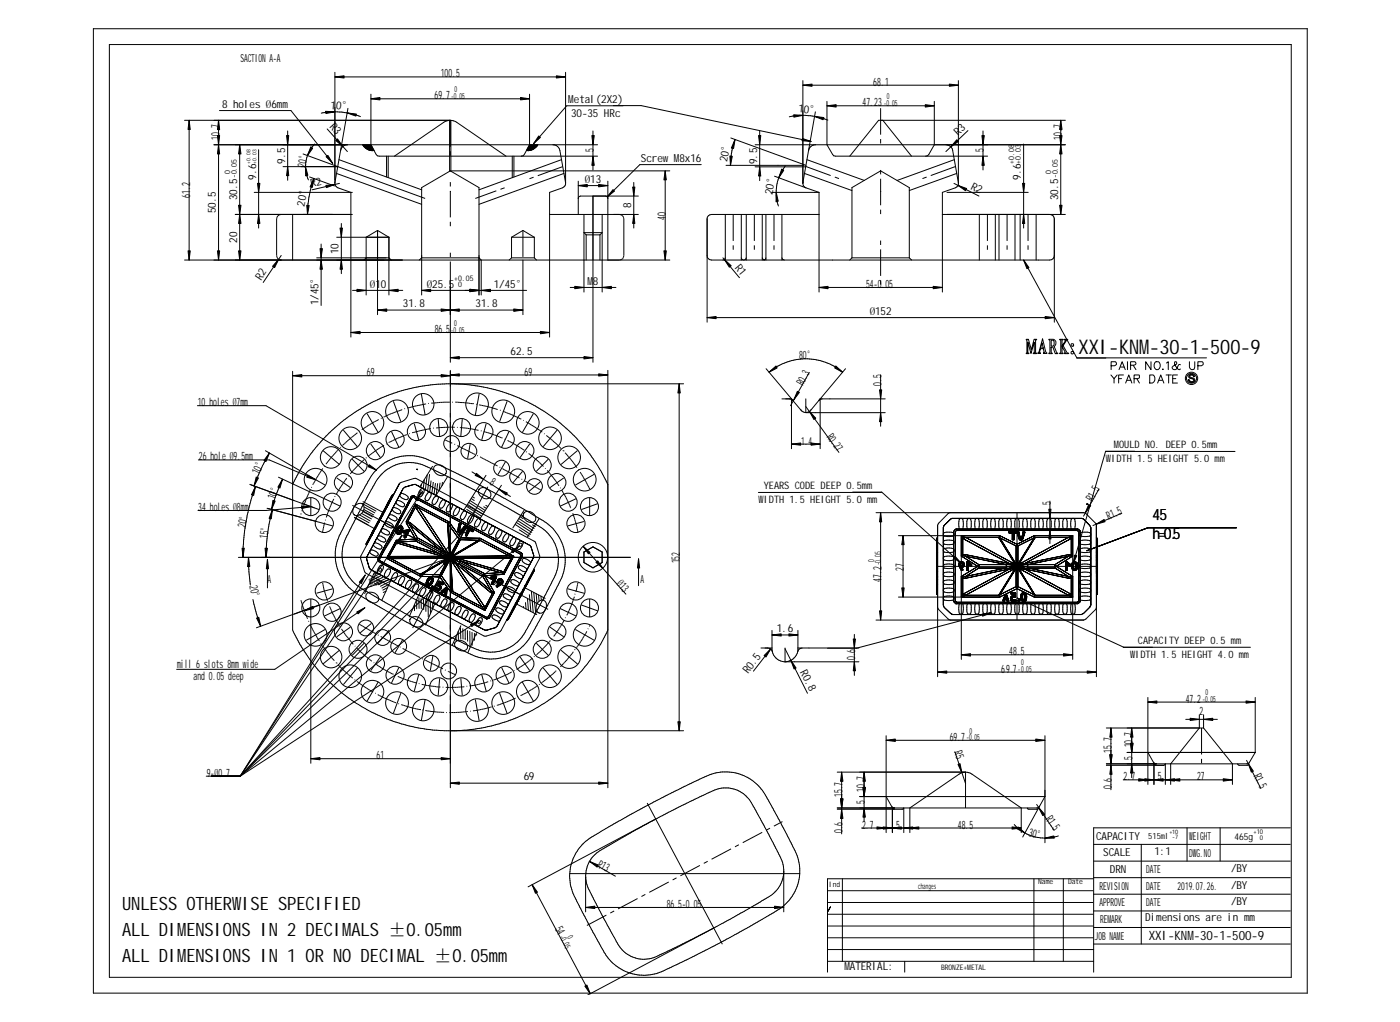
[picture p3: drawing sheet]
<svg xmlns="http://www.w3.org/2000/svg" width="322mm" height="235mm" viewBox="0 0 322 235" stroke-linecap="round" stroke-linejoin="round" font-family="sans-serif">
<defs><g id="words">
<text font-size="4.7" x="248.4" y="81.5">XXI-KNM-30-1-500-9</text>
<g font-size="4.2">
<text x="28.1" y="209.6">UNLESS OTHERWISE SPECIFIED</text>
<text x="28.1" y="215.5">ALL DIMENSIONS IN 2 DECIMALS ±0.05mm</text>
<text x="28.1" y="221.4">ALL DIMENSIONS IN 1 OR NO DECIMAL ±0.05mm</text>
</g>
<g font-size="3.6">
<text x="265.4" y="119.8">45</text>
<text x="265.4" y="124">h=0.5</text>
</g>
<text font-size="3" x="264.6" y="216.4">XXI-KNM-30-1-500-9</text>
<g font-size="2.7">
<text x="101.5" y="17.8">100.5</text>
<text x="100.1" y="22.8">69.7</text>
<text x="201.1" y="19.7">68.1</text>
<text x="198.7" y="24.5">47.23</text>
<text x="50.5" y="32.2" transform="rotate(-90 50.5 32.2)">10.7</text>
<text x="136.8" y="35.1" transform="rotate(-90 136.8 35.1)">5</text>
<text x="226.6" y="35.1" transform="rotate(-90 226.6 35.1)">5</text>
<text x="244.5" y="32.2" transform="rotate(-90 244.5 32.2)">10.7</text>
<text x="70.4" y="38.7" transform="rotate(-80 70.4 38.7)">20°</text>
<text x="43.8" y="45.5" transform="rotate(-90 43.8 45.5)">61.2</text>
<text x="153.4" y="50.6" transform="rotate(-90 153.4 50.6)">40</text>
<text x="199.5" y="66.3">54-0.05</text>
<text x="100.1" y="76.7">86.5</text>
<text x="184" y="82.7">80°</text>
<text x="84.5" y="86.6">69</text>
<text x="120.8" y="86.5">69</text>
<text x="203" y="88.8" transform="rotate(-90 203 88.8)">0.5</text>
<text x="45.6" y="93.4">10 holes Ø7mm</text>
<text x="45.8" y="105.9">26 hole Ø9.5mm</text>
<text x="59.6" y="109.4" transform="rotate(-65 59.6 109.4)">10°</text>
<text x="112.6" y="111.4" transform="rotate(32 112.6 111.4)">8</text>
<text x="45.7" y="117.6">34 holes Ø8mm</text>
<text x="63.3" y="115.2" transform="rotate(-70 63.3 115.2)">10°</text>
<text x="242" y="116.3" transform="rotate(-90 242 116.3)">5</text>
<text x="251.6" y="115.6" transform="rotate(-60 251.6 115.6)">R1.5</text>
<text x="255.3" y="119.7" transform="rotate(-23 255.3 119.7)">R1.5</text>
<text x="56.6" y="121.6" transform="rotate(-80 56.6 121.6)">20°</text>
<text x="61.6" y="124.2" transform="rotate(-82 61.6 124.2)">15°</text>
<text x="156.6" y="129.7" transform="rotate(-90 156.6 129.7)">152</text>
<text x="208.2" y="131.4" transform="rotate(-90 208.2 131.4)">27</text>
<text x="57.5" y="134.9" transform="rotate(80 57.5 134.9)">20°</text>
<text x="85.5" y="135.2" transform="rotate(-20 85.5 135.2)">R68</text>
<text x="141.9" y="134.5" transform="rotate(48 141.9 134.5)">Ø13</text>
<text x="203" y="134" transform="rotate(-90 203 134)">47.2</text>
<text x="40.8" y="153.8">mill 6 slots 8mm wide</text>
<text x="196.9" y="152" transform="rotate(-90 196.9 152)">0.6</text>
<text x="230.6" y="154.9">69.7</text>
<text x="232.5" y="150.9">48.5</text>
<text x="44.6" y="156.6">and 0.05 deep</text>
<text x="273.1" y="161.8">47.2</text>
<text x="276.3" y="164.7">2</text>
<text x="218.7" y="170.5">69.7</text>
<text x="219.8" y="173.2" transform="rotate(72 219.8 173.2)">R5</text>
<text x="256.1" y="173.4" transform="rotate(-90 256.1 173.4)">15.7</text>
<text x="260.9" y="172.1" transform="rotate(-90 260.9 172.1)">10.7</text>
<text x="47.6" y="178.8">9-Ø0.7</text>
<text x="86.7" y="174.8">61</text>
<text x="258.8" y="179.7">2.7</text>
<text x="260.9" y="175" transform="rotate(-90 260.9 175)">5</text>
<text x="266.7" y="179.7">5</text>
<text x="275.7" y="179.7">27</text>
<text x="288.7" y="178.6" transform="rotate(63 288.7 178.6)">R1.5</text>
<text x="194.1" y="183.5" transform="rotate(-90 194.1 183.5)">15.7</text>
<text x="199.2" y="185.1" transform="rotate(-90 199.2 185.1)">5</text>
<text x="199.2" y="182.3" transform="rotate(-90 199.2 182.3)">10.7</text>
<text x="256.1" y="181.8" transform="rotate(-90 256.1 181.8)">0.6</text>
<text x="194.1" y="191.9" transform="rotate(-90 194.1 191.9)">0.6</text>
<text x="198.5" y="190.8">2.7</text>
<text x="206.4" y="190.8">5</text>
<text x="220.6" y="190.8">48.5</text>
<text x="240.7" y="188.5" transform="rotate(56 240.7 188.5)">R1.5</text>
<text x="236.8" y="192.4" transform="rotate(14 236.8 192.4)">30°</text>
<text x="137.4" y="199.5" transform="rotate(30 137.4 199.5)">R13</text>
<text x="153.5" y="209">86.5-0.05</text>
<text x="127.8" y="213.8" transform="rotate(62 127.8 213.8)">54</text>
</g>
<g font-size="2.5">
<text x="55.4" y="14.2">SACTION A-A</text>
<text x="130.9" y="23.7">Metal(2X2)</text>
<text x="51.1" y="24.8">8 holes Ø6mm</text>
<text x="75.8" y="29.3" transform="rotate(48 75.8 29.3)">R3</text>
<text x="76.1" y="25" transform="rotate(5 76.1 25)">10°</text>
<text x="131.5" y="26.9">30-35 HRc</text>
<text x="183.8" y="25.8" transform="rotate(5 183.8 25.8)">10°</text>
<text x="220.7" y="31.4" transform="rotate(-44 220.7 31.4)">R3</text>
<text x="59" y="41.4" transform="rotate(-90 59 41.4)">9.6</text>
<text x="65.7" y="37.7" transform="rotate(-90 65.7 37.7)">9.5</text>
<text x="147.6" y="37.3">Screw M8x16</text>
<text x="167.5" y="37.4" transform="rotate(-80 167.5 37.4)">20°</text>
<text x="174.4" y="37.8" transform="rotate(-90 174.4 37.8)">9.5</text>
<text x="235.1" y="41.4" transform="rotate(-90 235.1 41.4)">9.6</text>
<text x="54.6" y="46.1" transform="rotate(-90 54.6 46.1)">30.5</text>
<text x="70.1" y="47.6" transform="rotate(-80 70.1 47.6)">20°</text>
<text x="71.7" y="43.2" transform="rotate(-13 71.7 43.2)">R2</text>
<text x="134.7" y="42.1">Ø13</text>
<text x="145.4" y="47.9" transform="rotate(-90 145.4 47.9)">8</text>
<text x="177.9" y="45" transform="rotate(-80 177.9 45)">20°</text>
<text x="223.5" y="43.4" transform="rotate(27 223.5 43.4)">R2</text>
<text x="243.7" y="46.1" transform="rotate(-90 243.7 46.1)">30.5</text>
<text x="49.7" y="49.1" transform="rotate(-90 49.7 49.1)">50.5</text>
<text x="54.6" y="55.9" transform="rotate(-90 54.6 55.9)">20</text>
<text x="78" y="58.5" transform="rotate(-90 78 58.5)">10</text>
<text x="60.1" y="64.7" transform="rotate(-56 60.1 64.7)">R2</text>
<text x="135.3" y="65.5">M8</text>
<text x="169.2" y="61.6" transform="rotate(51 169.2 61.6)">R1</text>
<text x="73.4" y="70.3" transform="rotate(-90 73.4 70.3)">1/45°</text>
<text x="85.2" y="66.2">Ø10</text>
<text x="92.8" y="70.8">31.8</text>
<text x="98.3" y="66.2">Ø25.5</text>
<text x="109.5" y="70.8">31.8</text>
<text x="113.7" y="66.2">1/45°</text>
<text x="200.3" y="72.5">Ø152</text>
<text x="117.6" y="81.7">62.5</text>
<text x="184.9" y="88.8" transform="rotate(-61 184.9 88.8)">R0.3</text>
<text x="190.4" y="100.5" transform="rotate(54 190.4 100.5)">R0.27</text>
<text x="184.5" y="102.4">1.4</text>
<text x="61.6" y="134.3">A</text>
<text x="147.5" y="134.3">A</text>
<text x="178.9" y="145.5">1.6</text>
<text x="172.3" y="155.2" transform="rotate(-52 172.3 155.2)">R0.5</text>
<text x="184.2" y="154.8" transform="rotate(63 184.2 154.8)">R0.8</text>
<text x="120.6" y="179.7">69</text>
<text x="252.4" y="193.3">CAPACITY</text>
<text x="254.1" y="197.2">SCALE</text>
<text x="265.9" y="196.8">1:1</text>
<text x="273.9" y="197.2">DWG.NO</text>
<text x="273.9" y="193.3">WEIGHT</text>
<text x="255.6" y="201">DRN</text>
<text x="264" y="201">DATE</text>
<text x="283.5" y="200.8">/BY</text>
<text x="253.2" y="208.7">APPROVE</text>
<text x="253.2" y="204.9">REVISION</text>
<text x="264" y="208.7">DATE</text>
<text x="264" y="204.8">DATE</text>
<text x="271.2" y="204.8">2019.07.26.</text>
<text x="283.5" y="208.4">/BY</text>
<text x="283.5" y="204.6">/BY</text>
<text x="253.4" y="212.5">REMARK</text>
<text x="263.8" y="212.1">Dimensions are in mm</text>
<text x="252.2" y="216.3">JOB NAME</text>
<text x="194.5" y="223.4">MATERIAL:</text>
</g>
<g font-size="2.4">
<text x="254.7" y="106.5">WIDTH 1.5 HEIGHT 5.0 mm</text>
<text x="256.5" y="103.1">MOULD NO. DEEP 0.5mm</text>
<text x="175.9" y="112.5">YEARS CODE DEEP 0.5mm</text>
<text x="174.7" y="115.9">WIDTH 1.5 HEIGHT 5.0 mm</text>
<text x="262.1" y="148.2">CAPACITY DEEP 0.5 mm</text>
<text x="260.3" y="151.6">WIDTH 1.5 HEIGHT 4.0 mm</text>
</g>
<text font-size="2.2" x="284.3" y="193.4">465g</text>
<g font-size="1.9">
<text x="103.9" y="22.8">-0.05</text>
<text x="104.6" y="21.2">0</text>
<text x="204.3" y="22.9">0</text>
<text x="203.5" y="24.4">-0.05</text>
<text x="103.8" y="76.6">-0.05</text>
<text x="104.6" y="75.1">0</text>
<text x="201.3" y="129.5" transform="rotate(-90 201.3 129.5)">0</text>
<text x="202.9" y="130.2" transform="rotate(-90 202.9 130.2)">-0.05</text>
<text x="234.4" y="154.8">-0.05</text>
<text x="235.2" y="153.2">0</text>
<text x="276.9" y="161.7">-0.05</text>
<text x="277.7" y="160.1">0</text>
<text x="222.6" y="170.5">-0.05</text>
<text x="223.3" y="168.9">0</text>
<text x="264.5" y="193.3">515ml</text>
<text x="128.9" y="215.7" transform="rotate(62 128.9 215.7)">-0.05</text>
<text x="130.6" y="215.6" transform="rotate(62 130.6 215.6)">0</text>
</g>
<g font-size="1.8">
<text x="53" y="40.1" transform="rotate(-90 53 40.1)">0</text>
<text x="54.6" y="41" transform="rotate(-90 54.6 41)">-0.05</text>
<text x="233.6" y="37.6" transform="rotate(-90 233.6 37.6)">+0.08</text>
<text x="235.1" y="37.6" transform="rotate(-90 235.1 37.6)">+0.03</text>
<text x="242.1" y="40.1" transform="rotate(-90 242.1 40.1)">0</text>
<text x="243.7" y="41" transform="rotate(-90 243.7 41)">-0.05</text>
<text x="104.6" y="64.6">+0.05</text>
<text x="105.5" y="66.2">0</text>
<text x="211.5" y="204.7">changes</text>
</g>
<g font-size="1.7">
<text x="239.1" y="203.6">Name</text>
<text x="246" y="203.6">Date</text>
<text x="190.9" y="204.2">Ind</text>
<text x="216.8" y="223.3">BRONZE+METAL</text>
</g>
<g font-size="1.5">
<text x="288.7" y="192.1">+10</text>
<text x="290.2" y="193.4">0</text>
</g>
<g font-size="1.4">
<text x="269.3" y="192">+10</text>
<text x="270" y="193.2">-7</text>
</g>
<g font-size="1.3">
<text x="57.7" y="37.6" transform="rotate(-90 57.7 37.6)">+0.08</text>
<text x="59.1" y="37.6" transform="rotate(-90 59.1 37.6)">+0.03</text>
</g>
</g></defs>
<g fill="none" stroke="#000" stroke-width=".23">
<path d="M21.5 6.6v222.1h279.6M21.5 6.6h279.6M25.2 10.3h272.2v214.7h-272.2zM77.1 16.7v25.7l.2 .4 .5 .4 3 1.1v33.3M77.1 17.7h53.2M130.3 16.7v25.7l-.2 .4-.5 .4-3 1.1v33.3M184.9 18.6v23.6M184.9 19.6h35.8M220.7 18.6v23.8l-.3 .6-.4 .2-3 1.1v22.9M301.1 6.6v222.1M42.5 27.7h61.2M43.6 27.7v32.2"/>
<path d="M49.3 33.3h88.3M50.3 27.7v32.2M50.5 25.5h16.5l9.6 12.1M55.2 33.3v26.6M59.6 34.5v18M66.3 30.2v11.3M69.8 35.4l8 3h-12.6M72.5 33.2a7.3 7.3 0 0 0-1.5 8.2M74 26l1.6-.2h3l2.8 .5 1.6 .6M75.4 29.7l4.6 5.2M77.5 39.9l19.6 7.1M78.1 36.8l19 6.9"/>
<path d="M78.4 34.6l-1.3 7.5M80 33.3l-1 .4-.6 .9M80.1 24.9l-1.7 9.7M83.5 33.3a2.6 2.6 0 0 0 2.6 1.3M85.4 21.7v11.6l1.2 2.2M85.4 22.7h36.6M86.7 35.6l.2 .3 .4 .1h50.3M89 36v4.7M89.4 36v4.9M103.5 27.7v11.7M103.7 39.3l6.6 3.9v24.7M103.7 39.3l-6.6 3.9v24.7"/>
<path d="M103.7 27.7l-1.5 .5-11.4 7.8M103.7 27.7l1.5 .5 11.3 7.8M103.7 39.3h50.6M103.8 27.7v11.7M118 36v4.9M118.4 36v4.7M120.7 35.6l-.2 .3-.4 .1M122 21.7v11.6l-1.2 2.2M123.9 33.3a2.6 2.6 0 0 1-2.7 1.3M127.4 33.3l1 .4 .5 .9 1.4 7.5M129.3 36.8l-19 6.9M129.9 39.9l-19.6 7.1"/>
<path d="M136.6 30.2v8.9M141.3 24.3h6.4l39.1 8.3M143.5 24.4h-13l-7.6 8.7M153.2 39.3v20.6M161.5 37.9h-14.1l-7.5 7.4M167.2 38.1h12M168.3 31.8l17.3 6.3M169.3 32.1l-.3 .7a16.9 16.9 0 0 0-.7 4.9l-.1 .4M173.9 33.3h71.5M173.9 38.4h11.7M175 30.2v11.4M180.9 38.2a9.9 9.9 0 0 0-1.6 9.2"/>
<path d="M181.8 26.9a15 15 0 0 1 8.9 .8M185.3 39.9l10.9 4M185.8 36.8l13.3 4.7M186.2 34.6l-1.3 7.5M187.8 25.8l-1.6 8.8M187.8 33.3l-1 .4-.6 .9M190.5 23.3v10l1.5 2.6 35.5 .1M190.5 24.4h24.7M203.3 27.7l6.6 8.3M215.2 23.3v10l-1.3 2.3-.7 .4M217.8 33.3l.8 .2 .7 .8 1.4 7.8M219.8 36.8l-13.2 4.7"/>
<path d="M220.3 39.9l-10.9 4M222.9 30.1l-5.1 4.8M226.4 30.2v8.9M235.8 33.2v19.3M244.3 27.7v21.7M245.4 27.7h-43l-6.7 8.3M42.5 59.9h111.8M54.2 49.4h27M58.5 44.3h22.7M64.8 58.8l-4.2 6.2M67.4 49.4v10.5M71.3 40.7l5.7 2.1"/>
<path d="M72.3 41.1l-.5 1.6-.7 2.9-.3 3.8M72.9 59.4h16.7l.5 .5M74 56.2v14.1M77.6 54.6h12M78.2 42.2l-6.3 1.5M78.6 51.4v11.6M84.3 59.4l-.5 .5M87 53.1l-2.7 1.5v13.3M87 53.1v19.3M87 53.1l2.6 1.5M89.6 54.6v13.3M96.6 59.9l.5-.5h13.2l.5 .5v8"/>
<path d="M103.7 44.1h.1M117.8 59.4h5.3M117.8 54.6h5.3M117.8 54.6v4.8M117.8 59.4l-.5 .5M117.8 54.6l2.6-1.5 2.7 1.5M120.4 59.9v12.5M123.1 54.6v4.8M123.1 59.4l.5 .5M126.6 49.4h13.4M133.2 42.7h6.8M133.2 41.7v7.7"/>
<path d="M134.5 49.4v17.8M135 54.1l-.5-.5h4.2l-.5 .5M135 54.1v5.8M135 54.1h3.2M136.6 45.2v38.2M138.2 54.1v5.8M138.7 49.4v17.8M139.5 45.1l.5 .3v.3M140 41.7v18.2M141.3 49.4h5.7M146 42v10.5M147 45.1h-13.3l-.5 .3v.3"/>
<path d="M162.9 58.8a1.01 1.01 0 0 0 1 1.1h77.9a1.02 1.02 0 0 0 1-1.1M166.5 59.4l3.8 4.5M167 59.4l-.1 .3-.4 .2M167 49.4v10.5M170.7 59.4l.2 .3 .3 .2M170.7 49.4v10.5M171.9 59.4l-.2 .3-.3 .2M171.9 49.4v10.5M175.6 59.4l.1 .3 .4 .2M175.6 49.4v10.5M176.4 59.4l-.1 .3-.4 .2M176.4 49.4v10.5"/>
<path d="M177.7 44.3h10.9M178.4 40.6l7.2 2.6M180.1 59.4l.2 .3 .3 .2M180.1 49.4v10.5M185 41.9a1.01 1.01 0 0 0 .6 1.3M185.6 43.2l3 1.1M188.6 49.4h-24.7a1.01 1.01 0 0 0-1 1v23.8M188.6 44.3v22.9M196.2 59.4l-.5 .5M196.2 59.4h13.2M196.2 59.4v-16.2l6.6-3.9 6.6 3.9v16.2M202.8 44.1h.1"/>
<path d="M209.4 59.4l.6 .5M217 49.4h28.4M218.1 44.3h18.7M219.7 42.2l5.8 2.9M225.6 49.4v10.5M229.2 49.4v10.5M230.1 49.4v10.5M233.8 49.4v10.5M234.9 49.4v10.5M235.8 59.9l12.2 22.5h6.7M238.6 49.4v10.5M241.8 49.4a1.01 1.01 0 0 1 1 1v23.8"/>
<path d="M80.8 76.6h45.8M81.2 66.9h11.6M87 71.4h33.4M97.1 66.9h24.2M103.7 66.1v17.3M131.3 66.2h10.6M162.9 73.1h79.9M188.6 66.2h28.4M236.3 78.1h.6l.6 2.4 .7-2.4h.6l-.3 .2v2.9l.3 .2h-.8l.2-.3v-2.3l-.8 2.6-.7-2.6v2.4l.3 .2h-.7l.2-.2v-3zM240 78.9l.3 1.3h-.7zM240.1 78l.7 2.8 .3 .6h-.8l.2-.2-.2-.9h-.7l-.2 .7 .2 .4h-.6l.4-.6zM241.6 78.1h1a.93 .93 0 0 1 .2 1.7l.5 1.3 .3 .3h-.6l-.5-1.5h-.4v1.3l.3 .2h-.8l.2-.3v-2.7z"/>
<path d="M242.1 78.4l.4-.1 .2 .2 .1 .8-.4 .4-.3-.1zM244.1 78.1h.8l-.3 .2v1.4l.8-1.3-.3-.3h.8l-1 1.5 .8 1.5 .4 .3h-.9l.1-.3-.7-1.3v1.4l.3 .2h-.8l.2-.2v-2.9zM246.8 79.1h.3a.32 .32 0 0 1 .1 .5 .32 .32 0 0 1-.4 .1 .32 .32 0 0 1-.1-.5zM45.5 93.4h15.8l25.4 14.9M67.4 85.5v59.5l2.1 4.1 1.8 2.6 1.9 2.5a38.8 38.8 0 0 0 6 5.7 39.6 39.6 0 0 0 23.1 8.3h55.1M67.4 86.5h36.3M103.7 85.3v96.1M103.7 82.4h32.9M103.7 86.3h36.3M104.6 88.4h.5M105.5 88.4a41 41 0 0 1 12 2.4l2.1 .9a41.2 41.2 0 0 1 9.3 5.6l3.7 3.4 2.7 3.1 3 4.5 1.7 3.3M140 85.3v96.1"/>
<path d="M156.4 88.4v79.8M157.4 88.4h-54.6a42 42 0 0 0-12.9 2.4l-2.1 .9a41.2 41.2 0 0 0-9.4 5.6l-3.3 3.1-3 3.4-3.1 4.5-1.6 3.3M176.4 84.9l6.2 7.3-.8-.4M177.1 85.7a12.3 12.3 0 0 1 4-2.3l.4-.1a13.2 13.2 0 0 1 6.2-.5l1.2 .2 2.4 .9 2.8 1.8M180.1 91.8h2.2M182.3 91.8l2.2 2.7M182.3 91.8v11.5M184.4 94.3a1.39 1.39 0 0 0 2.4 0M185.6 93.6l7.6 10.6M185.6 91.8v3.2h18.3M186.4 85.7l-4.3 7.7M188.9 91.8h15"/>
<path d="M188.9 91.8l-2.2 2.7M188.9 91.8v11.5M194.7 84.9l-6.1 7.3 .8-.4M202.8 86.3v11.8M248.1 82.4h29.8M255.9 86.3l.7 .9 .7-.9M255.9 84.2h.8l.4-.3v-.3l-.2-.3h-1v1.8M256.6 87.2v1M257.6 87.2h.7M257.7 85.1l.7-1.8 .8 1.8M258.1 84.5h.8M258.7 86.3h-1.1v1.9"/>
<path d="M259.2 88.2l.8-1.9 .7 1.9M259.6 87.6h.9M259.7 83.3v1.8M260.4 84.1l1-.1 .2-.4-.2-.3h-1v1.8M261 84.1l.6 1M261.2 87.2l1.1-.1 .1-.6-.1-.2h-1.1v1.9M261.8 87.2l.6 1M264.8 86.3h.6a1 1 0 0 1 .6 1 1 1 0 0 1-.6 .9h-.6zM265.1 83.3v1.8l-1.2-1.8v1.8M266.2 83.3a.94 .94 0 0 1 1 .6 .94 .94 0 0 1-.4 1.1l-.1 .1a1 1 0 0 1-.9-.7 1 1 0 0 1 .4-1.1zM266.6 88.2l.7-1.9 .8 1.9M266.8 87.6h.9"/>
<path d="M267.8 84.9l-.1 .1h.2M268.6 86.3h1.2M268.6 83.6l.5-.3v1.8M269.2 86.3v1.9M270.1 87.2h.7M271.2 86.3h-1.1v1.9h1.1M271.8 84l-.1-.1a.87 .87 0 0 0-.6 .9 .61 .61 0 0 1-.7 .3 .61 .61 0 0 1-.4-.6l.9-.6 .1-.2-.1-.4h-.3l-.1 .2 .2 .7 .6 .8 .4 .1 .1-.2M273.9 86.3l.9-.1 .3 .5h-.2l-.2-.3h-.5l-.2 .1a.81 .81 0 0 0 1 .6l.2 .6a.81 .81 0 0 1-1.5-.1v-.2l.2 .1a.56 .56 0 0 0 1 .1v-.2l-.5-.2a.53 .53 0 0 1-.5-.3 .53 .53 0 0 1 0-.6zM273.9 83.3v1.2a.61 .61 0 0 0 .7 .6 .61 .61 0 0 0 .6-.6v-1.2M275.9 84.2h.8l.3-.2v-.6l-1.1-.1v1.8M45.7 105.9h16.3l10.7 4.6M57.5 111.5l10.2 3.7-9.9-3.6"/>
<path d="M58.8 112a48.1 48.1 0 0 0-2.5 10.9l-.3 5.4M61.1 103.8l9.4 5.4M61.5 117l11.4 3.1-11.2-3M62.1 104.3l-1.6 2.9-2 4.7M62.7 117.4a43 43 0 0 0-1.4 10.9M64.1 109.9l10.6 4.9M65.1 110.3l-1.6 3.8-1 3.2M71.6 116.6l-10.3 .9h-15.7M81.6 116.6a1.28 1.28 0 0 1 2.2-.2 1.71 1.71 0 0 1-.5 1.8 1.71 1.71 0 0 1-1.7 .3 1.49 1.49 0 0 1 0-1.9zM81.6 119.1l3.2 1.7M81.6 119.2l4.6 2.5M82 118.7l3 1.7"/>
<path d="M82.8 118.5l2.5 1.4M83.3 118.2l2.3 1.3M83.4 115.9l3.2 1.8M83.6 117.8l2.2 1.2M83.6 115.5l4.7 2.5M83.8 117.3l2.3 1.2M83.9 116.7l2.4 1.4M87.2 119.9v-.1v.1M87.2 119.8h.1M87.2 119.9h.1M87.2 119.8l-.7 1.2 .7-1.2M87.3 119.9h.1"/>
<path d="M87.3 120h.1M87.4 119.9h.1M87.4 119.4l-.2 .4 .2-.4M87.4 120h.1M87.4 119.4h.1M87.5 119.4h.1M87.5 119.3l-.1 .1 .1-.1M87.6 119.4h.1M87.6 119.5h.1M87.6 119.5l-.2 .4 .2-.4M87.6 119.6l-.9 1.6 .9-1.6M87.7 119.4h.1"/>
<path d="M87.7 119.5h.1M87.7 119.3h-.2h.2M87.7 119.3h.1M87.7 109.4a8.9 8.9 0 0 1 9.6-2.4l6.4 3 6.7 3.4 11.7 6.6a11 11 0 0 1 5.9 5.6 9.6 9.6 0 0 1-1 8.7l-4.4 8.2a15.6 15.6 0 0 1-4.5 6.1 9 9 0 0 1-8.4 .9l-12.8-6.3-9.9-5.5a32.4 32.4 0 0 1-5.8-3.9 9 9 0 0 1-1.8-9.3l5.5-10.7 1.8-3.1zM88 118.3l.1-.1-.1 .1M88.1 118.2h.1M88.1 118.2l-.7 1.2 .7-1.2M88.1 118.5l-.1-.2 .1 .2M88.1 118.3h.1M88.1 118.5h.1M88.1 118.6h.1M88.1 118.5l-.4 .8 .4-.8"/>
<path d="M88.2 118.3h.1M88.2 118.4h.1M88.3 117.8l-.2 .4 .2-.4M88.3 118.4h.1M88.3 117.8h.1M88.3 117.7v.1v-.1M88.4 117.8h.1M88.5 117.8h.1M88.5 117.9l-.3 .4 .3-.4M88.5 117.9h.1M88.5 117.7h.1M88.6 117.7h.1"/>
<path d="M88.6 117.6l-.3 .1 .3-.1M88.6 117.6h.1M88.9 116.7v-.1v.1M88.9 116.6h.1M88.9 116.6l-.6 1.2 .6-1.2M89 116.9l-.1-.2 .1 .2M89 116.9h.1M89 116.6h.1M89 117h.1M89 116.9l-.4 .7 .4-.7M89 116.8h.1M89.1 116.7h.1"/>
<path d="M89.1 116.8h.1M89.1 116.2l-.2 .4 .2-.4M89.2 116.7h.1M89.2 116.2h.1M89.2 116.1h.1M89.2 116.1l-.1 .1 .1-.1M89.3 116.2h.1M89.3 116.3h.1M89.3 116.3l-.2 .4 .2-.4M89.4 116.3h.1M89.4 116.2h.1M89.4 116.1h.1"/>
<path d="M89.5 115.5l-.2 .3 .2-.3M89.5 116l-.3 .1 .3-.1M89.5 116h.1M89.5 116.1h.1M89.6 118.6a1.51 1.51 0 0 1 1.8 1l-.1 .2a1.56 1.56 0 0 1-1.8-.7zM90.3 114.1l.1-.2-.1 .2M90.3 114.1l-1.2 2.1 1.2-2.1M90.4 113.9h.2h-.2M90.5 117l.4-.1 .7 .2a.8 .8 0 0 1 .6 1.1 1.59 1.59 0 0 1-1.9-1zM90.6 113.9l-1.1 2.1 1.1-2.1M90.6 113.9h.1M91.3 115.4a1.53 1.53 0 0 1 1.9 .9l-.3 .4a1.76 1.76 0 0 1-1.7-1.1z"/>
<path d="M91.9 111.4l-4.3 8.2 4.3-8.2M92.2 111.2l3.1-1h.6l27.4 14.6 1 3.2-.1 .6-9 16.8-3.2 1h-.6l-27.3-14.6-1-3.2v-.6zM92.2 113.8l.2-.2a1.63 1.63 0 0 1 1.6 1.1l-.1 .2a1.53 1.53 0 0 1-1.8-1zM92.8 112.5l-8.3 15.7 8.3-15.7M93 112.4l-.2 .1 .2-.1M93.3 112.2l-.3 .2 .3-.2M94.6 114.5l.1-.1-.1 .1M94.7 114.4h.1M94.7 114.3h.1M94.7 114.3l.1-.1-.1 .1M94.8 114.2h.1M94.9 114.7h.1"/>
<path d="M94.9 114.2h.2h-.2M94.9 114.6h.1M95 114.6h.1M95 114.6l.2-.1-.2 .1M95.1 114.2h.1M95.2 114.2h.1h-.1M95.2 114.5h.1M95.2 111.6l-1.9 .6 1.9-.6M95.2 111.6l.4-.1-.4 .1M95.3 114.5l24.5 13.1-24.5-13.1M95.3 114.2h.1M95.3 114.1h.1"/>
<path d="M95.4 114.2h.1M95.5 114.2l24.5 13-24.5-13M95.6 111.5l.2 .1-.2-.1M95.7 116l-2.2 4.2 2.2-4.2M95.7 116.7l-1.8 3.4 1.8-3.4M95.7 116.7v-.7v.7M95.8 116.7h.1M95.9 117.1l.3-.2-.3 .2M95.9 117.1l6.5 9.9-6.5-9.9M95.9 117.1l-.2-.4 .2 .4M96 116.6l-.2 .1 .2-.1M96 108l.2 .1"/>
<path d="M96.1 108l.1 .1M96.1 116.6h-.1h.1M96.1 116.6l-.4-.6 .4 .6M96.2 116.9h.2h-.2M96.4 116.9l7.1 10.8-7.1-10.8M96.4 116.9l-.3-.3 .3 .3M96.9 112.6a.45 .45 0 0 1 .6-.1 .45 .45 0 0 1 .2 .5l-.2 .7a.8 .8 0 0 1-1.1 .6l-.1-.4zM97 113.4l-41.7 65.3M97.1 111.5l-.1 .5M97.7 110.4l-.2 1.9M98.4 109.4l-.4 3.1M98.6 113.5a.45 .45 0 0 1 .5-.1 .45 .45 0 0 1 .2 .5l-.2 .7a.72 .72 0 0 1-1.1 .6l-.1-.5z"/>
<path d="M98.9 109.2l-.4 3.6M99.3 110.7l-.3 2.4M99.6 107.4l-3 4.8M99.8 111.1l-.3 2.3M99.9 107.5a1.64 1.64 0 0 1 2-.3 1.64 1.64 0 0 1 .8 1.8 1.64 1.64 0 0 1-1.9 .3 1.64 1.64 0 0 1-.9-1.8zM99.9 114.6l.5-.4a.44 .44 0 0 1 .6 .5l-.7 1.3a.45 .45 0 0 1-.5 .1 .45 .45 0 0 1-.3-.5zM100.3 111.3l-.3 2.4M100.8 111.4l-.3 2.6M101.3 111.2l-.2 1.7M101.8 115.2a.45 .45 0 0 1 .6-.1 .45 .45 0 0 1 .2 .5l-.3 .7a.75 .75 0 0 1-1 .6l-.2-.4zM101.9 111.1l-.1 .7M103.1 109.7l-2.9 4.7"/>
<path d="M103.5 116l.1-.1a.48 .48 0 0 1 .6 .6l-.7 1.2a.45 .45 0 0 1-.5 .1 .45 .45 0 0 1-.2-.5zM105.1 116.9a.45 .45 0 0 1 .5-.1 .45 .45 0 0 1 .2 .5l-.2 .7a.8 .8 0 0 1-1.1 .6l-.1-.4zM106.7 117.8a.45 .45 0 0 1 .5-.1 .45 .45 0 0 1 .2 .5l-.2 .7a.7 .7 0 0 1-1 .6 1.59 1.59 0 0 1 .5-1.7zM107.4 116.6l3.5 2.2M107.5 117.3l3.2 2M107.7 116.1l3.5 2.3M107.9 115.7l3.6 2.3M108.1 118.9l.4-.4a.42 .42 0 0 1 .6 .6l-.7 1.2a.45 .45 0 0 1-.5 .1 .45 .45 0 0 1-.2-.5zM108.2 115.2l1.7 1.1M108.5 114.8l.7 .4M108.7 108.6l8.9 5.7M108.8 114.4l.5 .3"/>
<path d="M109.9 119.5a.45 .45 0 0 1 .6-.1 .45 .45 0 0 1 .2 .5l-.3 .7a.75 .75 0 0 1-1 .6l-.1-.4zM110.1 116.5l1.7 1M110.3 112.7a1.67 1.67 0 0 1 2-.1 1.67 1.67 0 0 1 .6 1.8 1.68 1.68 0 0 1-1.9 .1 1.68 1.68 0 0 1-.7-1.8zM111.4 116.7l.7 .4M111.9 116.3l.5 .3M111.9 109.4l-5.1 8M115.5 111.7l-5.1 7.9M119.2 119.9l3.5 2.2M119.5 119.4l3.5 2.3M119.8 119l.7 .4M120.1 118.5l.4 .3M120.6 118.1a1.67 1.67 0 0 1 2 0 1.67 1.67 0 0 1 .7 1.8 1.65 1.65 0 0 1-2 .1 1.65 1.65 0 0 1-.7-1.9z"/>
<path d="M120.8 117.3l.3 .2a36.2 36.2 0 0 1 6.3 4.3 10.9 10.9 0 0 1 1 13.2l-4 7.5a23.3 23.3 0 0 1-4.6 6.8 10.7 10.7 0 0 1-10.3 1.8l-5.4-2.5M120.8 117.3l-10.7-5.9-12.2-5.8a10.4 10.4 0 0 0-7.1-.1 12.1 12.1 0 0 0-6.9 6.9l-3.8 7a25.2 25.2 0 0 0-2.8 6.9 10.9 10.9 0 0 0 6.4 11.3l9.9 5.6 10.5 5.4M120.8 117.4l-2.7 4.2M124.2 119.4l-2.7 4.3M174.7 113.4h28.3M182.3 102.2h6.6M196.4 113.3h6.7l18.3 16.4M201.8 118h47.8l.5 .3 2.2 2.2 .2 .5M202.8 118v24.8M218.9 118l-.5 .3-2.2 2.2-.3 .5v34.8M218.9 119.5l.3-.1-.3 .1M219.2 119.4h.2h-.2"/>
<path d="M219.4 119.4h29.6h-29.6M221 119.5a.45 .45 0 0 1 .8 .2v1.9a.46 .46 0 0 1-.5 .4 .46 .46 0 0 1-.4-.4l-.1-1.1zM222.9 119.5l.2-.1 .4 .1a2.66 2.66 0 0 1 0 2.3l-.2 .2-.4-.2a2.66 2.66 0 0 1 0-2.3zM224.7 119.5a.45 .45 0 0 1 .8 .2v1.9a.46 .46 0 0 1-.5 .4 .46 .46 0 0 1-.4-.4l-.1-1.1zM226.6 119.5l.1-.1 .5 .1a2.66 2.66 0 0 1 0 2.3l-.2 .2-.4-.2a2.66 2.66 0 0 1 0-2.3zM228.4 119.5a.45 .45 0 0 1 .8 .2v1.9a.46 .46 0 0 1-.5 .4 .46 .46 0 0 1-.4-.4l-.1-1.1zM230.3 119.5l.1-.1 .5 .1a3.3 3.3 0 0 1 0 2.3 .44 .44 0 0 1-.5 .2 .44 .44 0 0 1-.3-.4 2.8 2.8 0 0 1 .2-2.1zM232.1 119.5a.45 .45 0 0 1 .7 .2v1.9a.46 .46 0 0 1-.4 .4 .46 .46 0 0 1-.5-.4v-1.1zM234.4 119.4l.2 .1a3.3 3.3 0 0 1 0 2.3l-.2 .2M236 119.4l-.4 .3-.1 .8 .1 1.1 .4 .4M236.2 119.4l.3 .3 .1 .8-.1 1.1-.3 .4M237.8 119.4l-.2 .1a2.66 2.66 0 0 0 0 2.3l.2 .2"/>
<path d="M238 119.4l.3 .1a3.3 3.3 0 0 1 0 2.3l-.3 .2M239.6 119.4l-.3 .3-.1 .8 .1 1.1 .3 .4M239.9 119.4l.3 .3 .1 .8-.1 1.1-.3 .4M241.5 119.4l-.2 .1a2.66 2.66 0 0 0 0 2.3l.2 .2M241.7 119.4l.2 .1a3.3 3.3 0 0 1 0 2.3l-.2 .2M241.8 115.4v9.8M242.9 119.4h-8.8l-.2 .1a2.66 2.66 0 0 0 0 2.3l.2 .2h8.8M243.1 119.5a.45 .45 0 0 1 .8 .2v1.9a.46 .46 0 0 1-.5 .4 .46 .46 0 0 1-.4-.4l-.1-1.1zM245 119.5l.2-.1 .4 .1a3.3 3.3 0 0 1 0 2.3 .44 .44 0 0 1-.4 .2 .44 .44 0 0 1-.3-.4 2.8 2.8 0 0 1 .1-2.1zM246.8 119.5a.45 .45 0 0 1 .8 .2v1.9a.46 .46 0 0 1-.5 .4 .46 .46 0 0 1-.4-.4l-.1-1.1zM249.2 119.4h-.2h.2M249.6 119.5l1.4 1.5-1.4-1.5"/>
<path d="M249.6 119.5l-.4-.1 .4 .1M250.3 116l.3 .1M253.1 112.6l-3.5 6.2M254.7 103.9h29.7M258.4 118.2l-6.7 2.8M261.3 103.9h-6.7l-7.5 26M54.9 128.3h7.2M57.2 128.3l.1 3.2 .4 3.2M58.3 138l.7 3.2 1 3M61.6 128.8v6.6M84 139.9l-20.7 14.2h-22.6M84.1 132.4l-28.8 46.3"/>
<path d="M84.3 125.2v.2v-.2M84.3 125.4l.1 .1-.1-.1M84.4 125.6h.1M84.4 125.5h.1M84.5 128.7v-.4v.4M84.5 128.3v-.1v.1M84.5 128.7l.5 2-.5-2M84.6 136.5a1.73 1.73 0 0 1 2.6 1.8 1.66 1.66 0 0 1-2 .3 1.66 1.66 0 0 1-.9-1.7zM85 130.7l.3 .3-.3-.3M85.3 131l.1 .2-.1-.2M85.3 126.8a1.53 1.53 0 0 1 1.8 .9l-.1 .2a1.56 1.56 0 0 1-1.8-.7zM85.4 131.2l26.2 13.8-26.2-13.8"/>
<path d="M85.4 134.9l-.2 .1M85.4 123.2l.1 .2-.1-.2M85.5 123.1h.1M85.5 123.4h.1M85.5 123.1l-1.2 2.1 1.2-2.1M85.5 123.5h.1M85.5 123.4l-1.1 2.1 1.1-2.1M85.6 123.1h.1M85.6 123.2h.1M85.6 123.3h.1M85.6 123.4h.1M85.6 122.7l.3-.2-.3 .2"/>
<path d="M85.6 122.7l-.1 .4 .1-.4M85.7 122.7h.1M85.8 122.7h.1M85.9 122.5h.1h-.1M85.9 122.7h.1M85.9 122.7l-.3 .5 .3-.5M85.9 122.6h.1M86 122.5h.1M86 122.6h.1M86.1 122.4h.1M86.1 125.1l.2-.1a1.76 1.76 0 0 1 1.7 1.1l-.1 .2a1.53 1.53 0 0 1-1.9-1zM86.3 121.4h.1"/>
<path d="M86.3 121.4v.2v-.2M86.3 121.6l.1 .1-.1-.1M86.3 121.4l-.7 1.3 .7-1.3M86.4 121.5h.1M86.4 121.7h.1M86.4 121.9h.1M86.4 121.8l-.4 .7 .4-.7M86.4 131.5l-2.4 5.2M86.4 121.8h.1M86.4 121.6h.1M86.5 121.6h.1M86.5 121l.2-.1-.2 .1"/>
<path d="M86.5 121l-.2 .4 .2-.4M86.5 121h.1M86.5 132l-.5 .3M86.6 121h.1M86.7 121.1h.1M86.7 120.9h.2h-.2M86.7 121.1l-.2 .5 .2-.5M86.8 121h.1M86.8 120.9h.1M86.9 120.9h.1M86.9 120.5l-.1 .1 .1-.1M87 120.8h.1"/>
<path d="M87 123.5a1.59 1.59 0 0 1 1.9 1l-.4 .3-.9-.2a.8 .8 0 0 1-.6-1.1zM87 128.8h.1M87 128.7h.1M87.1 128.9l-.1-.1 .1 .1M87.1 128.7h.1M87.1 128.6h.1M87.1 129.1v-.2v.2M87.1 128.5l7.5-14-7.5 14M87.1 132.3l-1.4 .7M87.2 129.2h.1M87.2 129.3h.1M87.2 120.2v-.3v.3"/>
<path d="M87.2 120.2h.1M87.2 120.2l-.3 .7 .3-.7M87.3 120.1h.1M87.4 128.8h.1M87.4 128.7h.1M87.4 129.4l-.2-.1 .2 .1M87.4 128.7l7.5-14-7.5 14M87.4 129h.1M87.5 129h.1M87.5 129l-.1-.2 .1 .2M87.5 129.1h.1M87.5 130.2a.45 .45 0 0 1 .6 0 .45 .45 0 0 1 .2 .5l-.2 .6a.75 .75 0 0 1-1.1 .6l-.1-.4z"/>
<path d="M87.7 132.6l-2.4 1.2M87.9 121.9l.2-.1a1.6 1.6 0 0 1 1.6 1.1l-.1 .1a1.51 1.51 0 0 1-1.8-.9zM88.3 132.9l-3.3 1.6M88.7 120.2a1.51 1.51 0 0 1 1.9 1l-.3 .4-.9-.3a.8 .8 0 0 1-.7-1.1zM88.9 133.2l-2.6 1.3M88.9 136.1l-.6 .3M88.9 131.4l.3-.3a.45 .45 0 0 1 .5-.1 .45 .45 0 0 1 .3 .5l-.3 .7a.8 .8 0 0 1-1.1 .6 1.16 1.16 0 0 1 .3-1.4zM89 128.5l7.8 4.2-7.8-4.2M89.2 135.3l-1 .6M89.5 133.4l-2.4 1.2M89.6 128.2l-.6 .3 .6-.3M89.6 134.5l-1.6 .9"/>
<path d="M89.6 128.3v-.1v.1M89.7 128.5l-.1-.2 .1 .2M89.7 128.6v-.1v.1M89.7 128.6l-.7-.1 .7 .1M90 128.1h11.9h-11.9M90 128.1l-.4 .1 .4-.1M90 128.1v.4v-.4M90 133.8l-2.4 1.2M90 128.5v.1v-.1M90 128.6l6.9 3.7-6.9-3.7M90 128.6h-.3h.3M90 128.6l13.1-.1-13.1 .1"/>
<path d="M90.2 133.3l-2.3 4.9M90.8 132a.45 .45 0 0 1 .5-.1 .45 .45 0 0 1 .3 .5l-.3 .7a.75 .75 0 0 1-1 .6l-.2-.5zM91.2 122.4v.3v-.3M91.2 122.4h.1h-.1M91.2 122.7l.2 .2-.2-.2M91.2 122.1v.3v-.3M91.3 124.4l4.4-.3-4.4 .3M91.3 124.4l-2.3 4.1 2.3-4.1M91.3 122.4l.1 .3-.1-.3M91.4 122.1l-.1 .3 .1-.3M91.4 124.8l-1.8 3.4 1.8-3.4M91.4 124.8l-.1-.4 .1 .4"/>
<path d="M91.4 124.8l.2-.1-.2 .1M91.4 122.7l.2 .1-.2-.1M91.4 122.9l.4 .1-.4-.1M91.4 121.6l-.2 .5 .2-.5M91.5 125l-.1-.2 .1 .2M91.5 122.4h.1h-.1M91.5 122.2v.2v-.2M91.5 122.4v.2v-.2M91.5 122.6l.2 .1-.2-.1M91.6 122.8l.3 .1-.3-.1M91.6 121.7l-.2 .4 .2-.4M91.6 124.7l-.3-.3 .3 .3"/>
<path d="M91.6 122.4l.1 .1-.1-.1M91.6 122.3h.1M91.7 122.5l.1 .1-.1-.1M91.7 121.8l-.2 .4 .2-.4M91.7 124.7h-.1h.1M91.7 121.8l-.1 .5 .1-.5M91.7 122.7h.2h-.2M91.8 123h.3h-.3M91.8 122.6h.1h-.1M91.8 121.2l-.4 .4 .4-.4M91.8 121.2l.1 .1-.1-.1M91.9 125.2l-.4-.2 .4 .2"/>
<path d="M91.9 125.2l.2-.4-.2 .4M91.9 122.9l.2-.1-.2 .1M91.9 122.6l.3-.4-.3 .4M91.9 121.1l-.1 .1 .1-.1M91.9 121.3l-.3 .4 .3-.4M91.9 122.7h.1M92 121.4l.1 .1-.1-.1M92 121.4l-.3 .4 .3-.4M92 122.7l.3-.4-.3 .4M92 122.7l-.1-.1 .1 .1M92 121.3h.1M92.1 124.8l3.7-.2-3.7 .2"/>
<path d="M92.1 124.8l-.4-.1 .4 .1M92.1 123h.1M92.1 121.5l-.4 .3 .4-.3M92.1 121.2l-.2 .1 .2-.1M92.1 122.8l.3-.4-.3 .4M92.2 122.9l.3-.5-.3 .5M92.2 122.9l-.1-.1 .1 .1M92.2 121.5h-.1h.1M92.2 122.2l.2-.4-.2 .4M92.2 121l-.3 .1 .3-.1M92.2 121.3h-.2h.2M92.3 121.5h-.1h.1"/>
<path d="M92.3 122.3l.2-.5-.2 .5M92.4 121.8h.1M92.4 121.7l-.1-.2 .1 .2M92.4 121.2h-.3h.3M92.4 122.4l.2-.5-.2 .5M92.5 121.5l-.3-.2 .3 .2M92.5 132.8l.1-.1a.47 .47 0 0 1 .6 .5l-.7 1.3a.45 .45 0 0 1-.5 .1 .45 .45 0 0 1-.2-.5zM92.5 121.7v-.2v.2M92.5 121.7h.1M92.5 121.8v-.1v.1M92.5 122.4l.3-.5-.3 .5M92.5 121.1l-.3-.1 .3 .1"/>
<path d="M92.5 123.3l-37.2 55.4M92.6 121.4l-.2-.2 .2 .2M92.6 121.9l.1-.2-.1 .2M92.7 121.7l-.1-.3 .1 .3M92.8 121.9v-.2v.2M92.8 121.4l-.3-.3 .3 .3M92.8 121.7v-.3v.3M92.8 121.7h-.1h.1M92.9 122.3v.1v-.1M92.9 122.4v.2v-.2M92.9 122.6h.2h-.2M93 122.3h.1"/>
<path d="M93 122.4h.1M93 122.1l-.1 .2 .1-.2M93 122.1v.2v-.2M93 123.8h.2h-.2M93 122.4l.9-.1-.9 .1M93.1 123.5l-.1 .3 .1-.3M93.1 122.6l.5-.2-.5 .2M93.1 122.6l-.1-.2 .1 .2M93.1 123.5h.1M93.2 123.8h.1h-.1M93.2 123.6v.1v-.1M93.2 123.7h.1"/>
<path d="M93.3 123.8v-.1v.1M93.3 123.8h.2h-.2M93.3 123.7l.8-1.5-.8 1.5M93.5 123.8l.7-1.5-.7 1.5M93.5 123.8l-.2-.1 .2 .1M93.6 122.4l-.5 1.1 .5-1.1M93.6 122.4l.3-.1-.3 .1M93.9 120.4l-.4-.2 .4 .2M93.9 120.4v-.3v.3M93.9 120.1l-.4 .1 .4-.1M93.9 122.3l-.7 1.3 .7-1.3M94 120.4h-.1h.1"/>
<path d="M94 122l-1 .1 1-.1M94 122l.1 .1-.1-.1M94.1 120.2l-.2-.1 .2 .1M94.1 122.1l-1.1 .2 1.1-.2M94.1 133.7a.45 .45 0 0 1 .5-.1 .45 .45 0 0 1 .2 .5l-.4 1-.5 .4a.42 .42 0 0 1-.5-.5zM94.1 122.2h.1M94.1 122.1h.1M94.1 122h-.1h.1M94.2 122.3v-.2v.2M94.2 122.1l-.1-.1 .1 .1M94.2 122.3l-.1-.1 .1 .1M94.3 120.7l7.3 6.1-7.3-6.1"/>
<path d="M94.3 120.7l-.3-.3 .3 .3M94.3 120.7h.1M94.4 120.3l-.3-.1 .3 .1M94.4 120.3l-.1 .4 .1-.4M94.4 120.3l8 6.7-8-6.7M95.5 139.2v1.4M95.7 134.5a.45 .45 0 0 1 .5 0 .45 .45 0 0 1 .2 .5l-.2 .7a.75 .75 0 0 1-1.1 .5l-.1-.4zM95.7 124.1l-2.2-3.9 2.2 3.9M95.8 124.6l.2-.3-.2 .3M95.8 124.6l5.4 2.9-5.4-2.9M95.8 124.6l-.1-.5 .1 .5M96 124.3l.1-.2-.1 .2"/>
<path d="M96 138.1v2.1M96.1 124.1v-.3v.3M96.1 123.8l-1.8-3.1 1.8 3.1M96.1 123.8l-.4 .3 .4-.3M96.1 123.8l5.5 3-5.5-3M96.4 137l-2.2 5M96.5 137.6v2.5M96.8 132.7l.1-.4-.1 .4M96.8 132.7l.2-.4-.2 .4M96.9 132.3h.1h-.1M96.9 132.1v.2v-.2M96.9 132.1l.2 .1-.2-.1"/>
<path d="M96.9 132.1l6.2-3.6-6.2 3.6M97 137.8v2.3M97.1 135.7l.2-.3a.45 .45 0 0 1 .5-.1 .45 .45 0 0 1 .3 .5l-.3 .7a.8 .8 0 0 1-1 .6 1.16 1.16 0 0 1 .3-1.4zM97.1 132.2l6.2-3.5-6.2 3.5M97.1 132.2l-.1 .1 .1-.1M97.5 138l.1 2.3M98 138.2l.1 2.6M98.2 134.2l.1 .3-.1-.3M98.2 134.2h.1h-.1M98.2 133.9v.3v-.3M98.3 134.5l.2 .2-.2-.2M98.3 134.2v.3v-.3"/>
<path d="M98.3 134.5l.3 .2-.3-.2M98.3 134v.2v-.2M98.4 133.4l-.2 .5 .2-.5M98.5 134.7l.3 .1-.3-.1M98.5 134.2l.1 .2-.1-.2M98.5 134v.2v-.2M98.5 134.2h.1h-.1M98.5 133.5l-.2 .5 .2-.5M98.6 134.4l.1 .1-.1-.1M98.6 134.1h.1M98.6 134.2v.1v-.1M98.6 134.7h.3h-.3"/>
<path d="M98.6 138.4v3.6M98.6 134.3l.2 .1-.2-.1M98.7 133.6l-.2 .4 .2-.4M98.7 134.5h.3h-.3M98.8 134.8h.3h-.3M98.8 133.7l-.2 .4 .2-.4M98.8 134.4l.1-.1-.1 .1M98.8 133l-.4 .4 .4-.4M98.8 133l.1 .1-.1-.1M98.9 134.7l.2-.1-.2 .1M98.9 133.1l-.4 .4 .4-.4M98.9 132.9l-.1 .1 .1-.1"/>
<path d="M98.9 134.3l.3-.3-.3 .3M98.9 136.3a.45 .45 0 0 1 .6-.1 .45 .45 0 0 1 .2 .5l-.3 .7a.75 .75 0 0 1-1 .6l-.1-.4zM99 133.2l.1 .1-.1-.1M99 134.5h.1M99 133.2l-.3 .4 .3-.4M99 134.5l-.1-.2 .1 .2M99 134.5l.3-.4-.3 .4M99.1 133.2h.1M99.1 134.8l.1-.1-.1 .1M99.1 133.3l-.3 .4 .3-.4M99.1 132.9l-.2 .2 .2-.2M99.1 134.6l.4-.4-.4 .4"/>
<path d="M99.1 138.7v2.5M99.2 133.2h.1M99.2 134.7l.4-.4-.4 .4M99.2 134.7l-.1-.1 .1 .1M99.2 132.9h-.3h.3M99.2 134l.2-.5-.2 .5M99.3 133.1l-.2 .1 .2-.1M99.3 134.1l.2-.5-.2 .5M99.4 133.3l-.2-.1 .2 .1M99.4 135v.1v-.1M99.4 135.1l.1 .2-.1-.2M99.4 133.4v-.1v.1"/>
<path d="M99.4 133.5h.1M99.4 133l-.3-.1 .3 .1M99.5 135.3h.2h-.2M99.5 135.1h.1M99.5 134.2l.2-.5-.2 .5M99.5 133.2l-.2-.1 .2 .1M99.5 134.9l-.1 .1 .1-.1M99.5 132.9h-.3h.3M99.5 135.2h.1M99.5 133.5v-.3v.3M99.5 133.6v-.1v.1M99.5 133.5l-.1-.1 .1 .1"/>
<path d="M99.6 134.3l.2-.6-.2 .6M99.6 135.1h.1M99.6 133.2l-.2-.2 .2 .2M99.6 135h.1M99.6 135.2h.1M99.7 135.3l.1-.1-.1 .1M99.7 135.1h.1M99.7 138.9v1.2M99.7 134.9h-.2h.2M99.7 133.5l-.1-.3 .1 .3M99.7 133.7v-.2v.2M99.7 133.2l-.2-.3 .2 .3"/>
<path d="M99.8 135.2v-.2v.2M99.8 135l-.1-.1 .1 .1M99.8 133.7v-.2v.2M99.8 133.5l-.1-.3 .1 .3M99.8 133.5h-.1h.1M100.1 135.4v.1v-.1M100.1 135.5l.1 .2-.1-.2M100.2 135.7l.4 .2-.4-.2M100.2 135.7v-.2v.2M100.2 135.2l-.1 .2 .1-.2M100.2 135.5l.4 .3-.4-.3M100.2 135.4h.1"/>
<path d="M100.2 135.5h.1M100.2 138.7l-2.2 5.2M100.3 135.4h.1M100.4 135.3l-.2-.1 .2 .1M100.4 135.3l-.1 .1 .1-.1M100.6 135.9l.3 .1-.3-.1M100.6 135.9v-.1v.1M100.6 137.1l.2-.1a.44 .44 0 0 1 .5 .6l-.6 1.2a.45 .45 0 0 1-.6 .1 .45 .45 0 0 1-.2-.5zM100.6 134.7l.2 .1-.2-.1M100.6 135.8h.4h-.4M100.6 134.7l-45.3 44M100.7 134.5l-.1 .2 .1-.2"/>
<path d="M100.7 135.6l-.4-.2 .4 .2M100.7 134.5h.1M100.8 134.8l.2 .2-.2-.2M100.8 134.6h.1M100.8 134.7h.1M100.8 134.8v-.1v.1M100.8 135.5l-.4-.2 .4 .2M100.8 134.7l.3 .1-.3-.1M100.8 135.5l-.1 .1 .1-.1M100.9 136l.4-.1-.4 .1M100.9 135.7l-.2-.1 .2 .1M101 135.8l.3-.1-.3 .1"/>
<path d="M101 134.6l.2-.4-.2 .4M101 135.5h-.2h.2M101 134l-.3 .5 .3-.5M101 134h.1M101 135l.2 .2-.2-.2M101 135l.1-.2-.1 .2M101.1 133.8l-.1 .2 .1-.2M101.1 134l-.3 .6 .3-.6M101.1 134.5l.2-.2-.2 .2M101.1 134.5l-.1 .1 .1-.1M101.1 134h.1M101.1 134.8l.2 .3-.2-.3"/>
<path d="M101.2 135.4l-.2 .1 .2-.1M101.2 134.8l-.2-.2 .2 .2M101.2 127.5l-9.1-2.7 9.1 2.7M101.2 135.2v.2v-.2M101.2 134h.1M101.2 135.6l-.3 .1 .3-.1M101.2 134.2l.7 .3-.7-.3M101.3 127.5h.1M101.3 134.6l-.2-.1 .2 .1M101.3 133.8h-.2h.2M101.3 134.3l.5 .3-.5-.3M101.3 134.3l-.1-.1 .1 .1"/>
<path d="M101.3 133.8l-.1 .2 .1-.2M101.3 134.6l-.1 .2 .1-.2M101.3 135.7l.2-.3-.2 .3M101.3 127.4l-.1 .1 .1-.1M101.3 127.6h.1M101.3 132.3l-4.2-.1 4.2 .1M101.3 132.9l-4.5-.2 4.5 .2M101.3 132.3v.6v-.6M101.3 132.3l2-3.6-2 3.6M101.3 135.9l.2-.2-.2 .2M101.3 134.7h.1M101.3 135.1v.2v-.2"/>
<path d="M101.3 135.3l-.1 .3 .1-.3M101.4 127.6h.1M101.4 132.4h.1M101.4 134.8h-.2h.2M101.5 127.6h.1M101.5 135.4v-.2v.2M101.5 127.2l-.2 .2 .2-.2M101.5 127.2l.1-.4-.1 .4M101.5 135.7l.1-.4-.1 .4M101.5 135.2l-.1-.4 .1 .4M101.6 127.7l-.1-.1 .1 .1M101.6 127.7h.1"/>
<path d="M101.6 135l-.3-.3 .3 .3M101.6 126.8h.1M101.6 127.8h.1M101.6 136.3h.1M101.6 136.4l.2 .1-.2-.1M101.6 132.5l-.3 .4 .3-.4M101.6 132.5l2-3.7-2 3.7M101.6 132.5l-.2-.1 .2 .1M101.6 135.3v-.3v.3M101.7 126.8h.1M101.7 127.9h.1M101.7 136.1l-.1 .2 .1-.2"/>
<path d="M101.7 136.1l.1 .1-.1-.1M101.7 136.3h.1M101.8 126.8h.1M101.8 127.9h.1M101.8 136.5h.1h-.1M101.8 136.2h.1M101.8 136.3h.1M101.8 128h.1M101.8 134.6h.2h-.2M101.8 134.6l.1-.1-.1 .1M101.9 126.8h.1M101.9 128.1l-10-2.9 10 2.9"/>
<path d="M101.9 134.5h.1M101.9 136.3l.8-.7-.8 .7M101.9 128.1h.1M101.9 136.5l.6-.6-.6 .6M101.9 136.5v-.2v.2M101.9 134.3l-.7-.3 .7 .3M102 126.8h.1M102 128.1h.1M102 134.6l.1-.1-.1 .1M102 134.4h.1M102 128.2h.1M102 134.2l-.7-.4 .7 .4"/>
<path d="M102 134.2l-.1 .1 .1-.1M102.1 126.9h.1M102.1 128.2h.1M102.1 134.5v-.1v.1M102.1 134.4l-.1-.2 .1 .2M102.2 126.9h.1M102.2 128.2h.1M102.2 127.9l-.6-.2 .6 .2M102.2 138a.45 .45 0 0 1 .5-.1 .45 .45 0 0 1 .3 .5l-.5 1-.4 .4a.42 .42 0 0 1-.6-.5zM102.3 126.9h.1M102.3 128.2h.1M102.4 127h.1"/>
<path d="M102.4 128.3h.1M102.4 128.3l.2 .1-.2-.1M102.4 136.7l.1 .1-.1-.1M102.4 136.7h.2h-.2M102.5 128.3h.1M102.5 127.4l-.5-.6 .5 .6M102.5 127h.1M102.5 136.8l.2 .1-.2-.1M102.5 127.1h.1M102.5 135.9l.2-.3-.2 .3M102.5 135.9l-.1 .8 .1-.8M102.6 127.1h.1"/>
<path d="M102.6 128.4h.1M102.6 135.3l-.9 .8 .9-.8M102.6 136.7h.1M102.6 136.8h.1M102.6 135.3l.1 .1-.1-.1M102.7 127.1h.1M102.7 128.4h.1M102.7 136.9h.1h-.1M102.7 136.8h.1M102.7 135.2l-.1 .1 .1-.1M102.7 135.6l-.1 1.1 .1-1.1M102.7 135.4l-.9 .8 .9-.8"/>
<path d="M102.7 135.4h.1M102.7 136.8l.2-1.3-.2 1.3M102.8 128.3h-.3h.3M102.8 127.2h.1M102.8 128.5h.1M102.8 136.9l.1-.1-.1 .1M102.8 135.3l-.1-.1 .1 .1M102.8 135.3l-.1 .1 .1-.1M102.8 135.4h.1M102.9 127.2h.1M102.9 128.5h.1M102.9 136.8l.1-1.3-.1 1.3"/>
<path d="M102.9 135.4h.1M102.9 136.8h-.2h.2M102.9 128.1l-.7-.2 .7 .2M102.9 135.3h.1M102.9 135.5h.1M102.9 135.3l-.1 .1 .1-.1M103 128.5h.1M103 128.3h-.2h.2M103 127.4h.1M103 127.3h.1M103 127.3l.1 .1-.1-.1M103 135.5v-.1v.1"/>
<path d="M103 135.4h.1M103 135.5h.1M103.1 128.3h.1M103.1 127.8l-.6-.4 .6 .4M103.1 120.6l.2 .1-.2-.1M103.1 120.6v-.1v.1M103.1 127.4h.1M103.1 120.5l-6.7-3.6 6.7 3.6M103.1 120.5l.2 .1-.2-.1M103.2 127.6l-.2-.2 .2 .2M103.2 127.4h.1M103.2 128.3h-.1h.1"/>
<path d="M103.2 128.6l-.1-.1 .1 .1M103.2 128.6h.1M103.3 128.3h.1M103.3 128.6h.1M103.3 120.7l2.4 3.4-2.4-3.4M103.3 120.7h.1M103.3 127.5h.1M103.3 127.7l-.1-.1 .1 .1M103.3 127.8h.1M103.3 128.5h.1M103.3 127.6h.1M103.4 128.3h.1"/>
<path d="M103.4 128.3h-.1h.1M103.4 127.6h.1M103.4 128h.1M103.4 127.9l-.1-.1 .1 .1M103.4 128.5h.1M103.4 128.5h-.1h.1M103.5 128.1h.1M103.5 128.5h.1M103.5 120.2l2.6 3.6-2.6-3.6M103.5 120.2l-7.8-4.2 7.8 4.2M103.5 120.2l-.2 .4 .2-.4M103.5 120.2l-.4 .3 .4-.3"/>
<path d="M103.5 127.6h.1M103.5 128.3h-.1h.1M103.5 128.7l.1 .1-.1-.1M103.5 128.7h-.2h.2M103.5 128.4h.1M103.5 127.7l-.4-7.1 .4 7.1M103.6 128.2l-.1-.1 .1 .1M103.6 128.4h.1M103.6 128h.1M103.6 127.9h.1M103.6 127.9v-.2v.2M103.6 127.7h-.1h.1"/>
<path d="M103.6 127.7h.1M103.6 128.8l.5 7.1-.5-7.1M103.7 128.2h.1M103.7 128.1h.1M103.7 128h.1M103.7 128.4h.1M103.7 128.5h.1M103.7 128.7v.1v-.1M103.7 128.3h.1M103.7 128.3l-.2 .4 .2-.4M103.7 128.3h-.2h.2M103.7 128.3v-.1v.1"/>
<path d="M103.7 128.3h.1h-.1M103.7 128.3l.1 .2-.1-.2M103.7 128.3l-.6-.5 .6 .5M103.7 128.3l-.8-.2 .8 .2M103.7 128.3l-2.2-1.1 2.2 1.1M103.7 128.3l2.1 1.1-2.1-1.1M103.7 128.3l.6 .5-.6-.5M103.7 128.6h.1M103.7 128.8h.1M103.7 128.3l.2-.4-.2 .4M103.7 128.3l-.1-.1 .1 .1M103.7 128.3l-.1 .1 .1-.1"/>
<path d="M103.7 128.3l.7 .2-.7-.2M103.7 127.8l-.4-7.1 .4 7.1M103.7 128.3l-33.6 12.3M103.7 128.3l-48.4 50.4M103.8 128.2h.1M103.8 128.5h.1M103.8 128.9h.1M103.8 128.9l-.2-.1 .2 .1M103.8 128.9l.5 7.1-.5-7.1M103.8 128.9l7.2 10.9-7.2-10.9M103.8 138.9a.45 .45 0 0 1 .6-.1 .45 .45 0 0 1 .2 .5l-.3 .7a.72 .72 0 0 1-1 .6l-.2-.5zM103.8 128.3h.2h-.2"/>
<path d="M103.9 128.6h.1M103.9 127.9l.2 .1-.2-.1M103.9 127.9l-.2-.1 .2 .1M103.9 136.4l-2.6-3.5 2.6 3.5M103.9 136.4l7.8 4.2-7.8-4.2M103.9 136.4l.3-.2-.3 .2M103.9 136.4l.2-.4-.2 .4M103.9 129h.1M103.9 128.2h.1M103.9 128.7h.1M103.9 128.7l.1 .1-.1-.1M104 128.2h.1"/>
<path d="M104 128.3h.1M104 129h.1M104 128.1h.1h-.1M104 128.8l.1 .1-.1-.1M104 129.1h.1M104.1 129.1h.1M104.1 128.3h.1M104.1 128.9l.1 .1-.1-.1M104.1 135.9l-2.5-3.4 2.5 3.4M104.1 135.9h.1M104.1 128.1h.1M104.1 128.3h.2h-.2"/>
<path d="M104.1 129.2h.1M104.2 129l.2 .3-.2-.3M104.2 128l.1 .1-.1-.1M104.2 128h.1M104.2 129.2h.1M104.2 136.2l6.8 3.6-6.8-3.6M104.2 136.2l-.1-.2 .1 .2M104.2 129.3h.1M104.3 128.3h.1h-.1M104.3 128.8l.5 .5-.5-.5M104.3 136l-.2-.1 .2 .1M104.3 128.1l13-.1-13 .1"/>
<path d="M104.3 136l-.1 .2 .1-.2M104.3 129.3h.1M104.4 129.3h.1M104.4 129.3l.1 .1-.1-.1M104.4 128.1h.1M104.4 128.3h.2h-.2M104.4 128.2h.1M104.4 128.5l.8 .2-.8-.2M104.5 129.4h.1M104.5 128.2h.1M104.6 128.3h.3h-.3M104.6 129.4h.1"/>
<path d="M104.6 128.2h.1M104.6 129.5h.1M104.6 129.6h.1M104.7 129.6h.1M104.7 128.2h.1M104.7 128.3h.1M104.8 129.6h.1M104.8 128.3h.1M104.8 129.3l.6 .5-.6-.5M104.9 128.3h.1M104.9 129.6h.1M104.9 128.3l.1 .1-.1-.1"/>
<path d="M104.9 129.7l6.6 9.8-6.6-9.8M104.9 129.7h.1M105 129.7h.1M105 128.4h.1M105.1 128.4h.1M105.1 129.7h.1M105.2 128.5h.1M105.2 129.7h.1M105.2 128.7l.6 .2-.6-.2M105.2 129.8h.1M105.3 128.5h.1M105.3 129.8h.1"/>
<path d="M105.4 128.6h.1M105.4 129.8h.1M105.5 128.6h.1M105.5 129.8h.1M105.5 122.3v.1v-.1M105.5 122.3h.1h-.1M105.5 128.6l11.9-.1-11.9 .1M105.5 128.6l10 2.9-10-2.9M105.5 128.7h.1M105.5 121.4v.9v-.9M105.5 122.4l.3 .2-.3-.2M105.5 122.4h.1"/>
<path d="M105.5 122.4l.1-.1-.1 .1M105.6 128.7h.1M105.6 129.8h.1M105.6 129.9h.1M105.6 122.3h.1M105.6 122.3l.3 .2-.3-.2M105.7 128.7h.1M105.7 129.8h.1M105.7 121.5l-.1 .8 .1-.8M105.7 128.8h.1M105.7 129.9h.1M105.7 124.1l-2 3.7 2-3.7"/>
<path d="M105.7 124.1l.4-.3-.4 .3M105.7 124.1l.3 .2-.3-.2M105.7 122.2l.1-.8-.1 .8M105.7 120.6l-.2 .8 .2-.8M105.7 120.6h.2h-.2M105.8 128.9h.1M105.8 122.2h.1M105.8 129.4l.2-.2-.2 .2M105.8 129.4l-.1 .4 .1-.4M105.8 122.6l.2 .1-.2-.1M105.8 122.6l.1-.1-.1 .1M105.8 121.4l.2-.7-.2 .7"/>
<path d="M105.9 129h.1M105.9 120.5l-.2 .1 .2-.1M105.9 122.1h.1M105.9 122.1l.1-.8-.1 .8M105.9 120.6l-.2 .9 .2-.9M105.9 122.5h.1M105.9 122.4l-.2-.2 .2 .2M106 129h.1M106 129.1h.1M106 124.3h.1M106 121.3l.2-.6-.2 .6M106 122.2h.1"/>
<path d="M106 122.3h.1M106 120.6h.1M106 122.5h.1M106 122.7h.1M106 122.5l.7-.6-.7 .6M106 129.2h.1M106 124.3l4.2 .1-4.2-.1M106 124.3l-1.9 3.7 1.9-3.7M106 124.3l.1-.5-.1 .5M106 120.5h-.1h.1M106 120.7h.1M106.1 129.1h.1"/>
<path d="M106.1 123.8l4.4 .1-4.4-.1M106.1 122.6l.7-.5-.7 .5M106.1 122.6l-.1-.1 .1 .1M106.1 129.2l9.1 2.6-9.1-2.6M106.2 120.7v-.2v.2M106.2 120.5h-.2h.2M106.2 120.7h-.2h.2M106.4 121.8l-.4 .4 .4-.4M106.5 121.9l-.6 .5 .6-.5M106.7 121.9l.4-.5-.4 .5M106.8 122.1l.4-.5-.4 .5M107 121.1l-.6 .7 .6-.7"/>
<path d="M107 121.1l.1 .2-.1-.2M107.1 121.3l-.6 .6 .6-.6M107.1 121.1h-.1h.1M107.1 121.2h.1M107.1 121.4l.9 .4-.9-.4M107.2 121.6h.1M107.2 121.5h.1M107.2 123.3l.1 .1-.1-.1M107.2 121.6l.7 .3-.7-.3M107.2 121.2h.1M107.2 121.1h-.1h.1M107.2 123.1v.2v-.2"/>
<path d="M107.2 123.1l.2 .1-.2-.1M107.2 121.1v.1v-.1M107.3 123.4h.2h-.2M107.3 123.2h.1M107.3 121.5l-52 57.2M107.4 123.2h.1M107.4 123.3h.1M107.5 123.4l.1-.1-.1 .1M107.5 123.2l.7-1.3-.7 1.3M107.6 123.3l.6-1.2-.6 1.2M107.6 123.3l-.1-.1 .1 .1M107.9 121.9l.1-.1-.1 .1"/>
<path d="M107.9 121.9l-.7 1.2 .7-1.2M108 121.8l-.6 1.4 .6-1.4M108.2 121.9l.6 .4-.6-.4M108.2 122.1l.6 .3-.6-.3M108.2 122.1v-.2v.2M108.8 122.4h.2h-.2M108.8 122.4v-.1v.1M108.8 122.3h.1M108.9 122.1l-1.7-.9 1.7 .9M108.9 122.3h.1M109 122l-1.8-.9 1.8 .9M109 122.4l.1-.1-.1 .1"/>
<path d="M109 122.2h.1M109 122h.1M109.1 122.3v-.2v.2M109.1 122.1l-.1-.1 .1 .1M110.2 124.4l.1-.1-.1 .1M110.2 124.4l-6.1 3.6 6.1-3.6M110.4 124.5l-.2-.1 .2 .1M110.4 124.5l.1-.1-.1 .1M110.4 124.5l-6.1 3.6 6.1-3.6M110.5 124.4l-.2-.1 .2 .1M110.5 123.9v.5v-.5M110.5 123.9l-.2 .4 .2-.4"/>
<path d="M111 139.8l.3 .3-.3-.3M111.1 139.7h.1M111.2 132.6l.1 .2-.1-.2M111.3 132.8l1.8 3.1-1.8-3.1M111.3 132.8l.3-.2-.3 .2M111.3 132.8l-5.6-2.9 5.6 2.9M111.4 132.3l-.2 .3 .2-.3M111.5 139.5l-.4 .2 .4-.2M111.5 139.5l.2 .4-.2-.4M111.5 140h-.1h.1M111.6 120.4a.45 .45 0 0 1 .5-.1 .45 .45 0 0 1 .3 .5l-.7 1.3a.45 .45 0 0 1-.6 0 .45 .45 0 0 1-.2-.5zM111.6 132.6l2.3 3.8-2.3-3.8"/>
<path d="M111.6 132.1l-.2 .2 .2-.2M111.6 132.1l-5.5-2.9 5.5 2.9M111.6 132.1v.5v-.5M111.7 139.9l1.8-3.4-1.8 3.4M111.7 139.9v.7v-.7M111.7 139.9l-.2 .1 .2-.1M112.9 136.3l-8-6.6 8 6.6M112.9 136.3l.3 .2-.3-.2M112.9 136.3l.2-.3-.2 .3M112.9 133.1l.1 .1-.1-.1M113 132.9l-.1 .2 .1-.2M113 133.2h.2h-.2"/>
<path d="M113.1 135.9l-7.4-6 7.4 6M113.1 135.9l.2 .3-.2-.3M113.1 136h.1M113.1 133.1h.1M113.1 132.8l-.1 .1 .1-.1M113.1 132.8v.2v-.2M113.1 133h.1M113.2 134.4l.1 .1-.1-.1M113.2 134.2v.2v-.2M113.2 133.2l.6-.1-.6 .1M113.2 134.2l.1 .1-.1-.1M113.2 133.2v-.1v.1"/>
<path d="M113.2 133.1l.8-.2-.8 .2M113.2 121.3a.45 .45 0 0 1 .5-.1 .45 .45 0 0 1 .3 .4l-.3 .7a.8 .8 0 0 1-1.1 .7l-.1-.5zM113.2 136.5h.3h-.3M113.3 134.5h.2h-.2M113.3 134.4h.1M113.3 136.2l.2 .1-.2-.1M113.3 134.3h.1M113.4 134.4h.1M113.5 136.3l.4 .1-.4-.1M113.5 136.5l.4-.1-.4 .1M113.5 136.3v.2v-.2M113.5 134.5l.1-.1-.1 .1"/>
<path d="M113.5 134.3l.7-1.4-.7 1.4M113.6 134.4l.7-1.4-.7 1.4M113.6 134.4l-.1-.1 .1 .1M113.8 133.1l-.6 1.1 .6-1.1M113.8 133.1l.2-.2-.2 .2M114 132.9l-.7 1.4 .7-1.4M114.1 132.6l-1 .2 1-.2M114.1 132.8l-1 .2 1-.2M114.1 132.6v.2v-.2M114.2 132.8h.1M114.2 132.9h.1M114.3 134.9v.1v-.1"/>
<path d="M114.3 132.6h-.2h.2M114.3 132.8h.1M114.3 135l.1 .1-.1-.1M114.3 133l.1-.2-.1 .2M114.3 133l-.1-.1 .1 .1M114.4 134.8l-.1 .1 .1-.1M114.4 132.8l-.1-.2 .1 .2M114.4 134.8v.1v-.1M114.4 135.1h.2h-.2M114.4 134.9h.1M114.4 135h.1M114.5 133.9v.3v-.3"/>
<path d="M114.5 134.2l.2 .3-.2-.3M114.5 135h.1M114.5 135l1-.6-1 .6M114.6 133.5l-.1 .4 .1-.4M114.6 135.1l.9-.6-.9 .6M114.6 135.1l-.1-.1 .1 .1M114.6 133.8v.3v-.3M114.6 134.1l.2 .3-.2-.3M114.7 134.5h.1M114.8 134.5h.1M114.8 134.5l-.4 .3 .4-.3M114.8 133.5l-.2 .3 .2-.3"/>
<path d="M114.8 133.8v.2v-.2M114.8 134l.1 .3-.1-.3M114.8 134.5h.1h-.1M114.8 134.4l.3 .1-.3-.1M114.9 122.1l.1-.1a.52 .52 0 0 1 .6 .5l-.7 1.3a.45 .45 0 0 1-.5 .1 .45 .45 0 0 1-.2-.5zM114.9 133.8v.2v-.2M114.9 134l.1 .2-.1-.2M114.9 133.3l-.3 .2 .3-.2M114.9 134.3l.2 .1-.2-.1M114.9 134.5h.2h-.2M114.9 133.6l-.1 .2 .1-.2M115 134.2h.2h-.2"/>
<path d="M115 133.4l-.2 .1 .2-.1M115.1 133.7l-.2 .1 .2-.1M115.1 134.5l-.7 .4 .7-.4M115.1 134.4l.3-.1-.3 .1M115.1 138.4a1.55 1.55 0 0 1 1.9 1l-.1 .2a1.41 1.41 0 0 1-1.8-.9zM115.2 133.5l-.3 .1 .3-.1M115.2 131.8l-3.6 .3 3.6-.3M115.2 131.8l.4 .1-.4-.1M115.2 134.2l.2-.1-.2 .1M115.2 133.2l-.3 .1 .3-.1M115.3 133.7h-.2h.2M115.3 131.8h.1"/>
<path d="M115.3 133.4h-.3h.3M115.4 134.1v-.3v.3M115.4 133.8l-.1-.1 .1 .1M115.4 133.7l-.2-.2 .2 .2M115.4 134.3l.1-.1-.1 .1M115.5 131.5l-.2 .3 .2-.3M115.5 131.5l.3 .2-.3-.2M115.5 134.4l.2-.2-.2 .2M115.5 134.5l.3-.2-.3 .2M115.5 133.3l-.3-.1 .3 .1M115.5 134.5h.1M115.5 134.2l.1-.3-.1 .3"/>
<path d="M115.6 133.6l-.3-.2 .3 .2M115.6 133.9l-.2-.2 .2 .2M115.6 131.9l.1 .1-.1-.1M115.7 134.2v-.3v.3M115.7 132l.4 .2-.4-.2M115.7 133.9l-.1-.3 .1 .3M115.8 134.3l.1-.4-.1 .4M115.8 133.6l-.3-.3 .3 .3M115.8 131.7l.2 .1-.2-.1M115.9 133.9l-.1-.3 .1 .3M116 131.8l1.8-3.3-1.8 3.3M116 131.8l.1 .4-.1-.4"/>
<path d="M116 131.8l-.3 .2 .3-.2M116 136.8a1.51 1.51 0 0 1 1.9 1l-.3 .3a1.64 1.64 0 0 1-1.7-1.1zM116.1 132.2l-4.5 .4 4.5-.4M116.1 132.2l2.2-4.1-2.2 4.1M116.5 123l.2-.1a.42 .42 0 0 1 .5 .5l-.7 1.2a.45 .45 0 0 1-.5 .1 .45 .45 0 0 1-.2-.4zM116.9 135.2a1.59 1.59 0 0 1 1.8 1l-.5 .3a1.44 1.44 0 0 1-1.4-1.1zM117.3 128l-6.8-3.6 6.8 3.6M117.3 128h.3h-.3M117.3 128l.1 .3-.1-.3M117.4 128.5h.4h-.4M117.4 128.3v.2v-.2M117.6 128l.7 .1-.7-.1"/>
<path d="M117.7 128.3v-.1v.1M117.7 128.2l-.1-.2 .1 .2M117.8 128.5l.5-.4-.5 .4M117.8 128.5l-.1-.2 .1 .2M117.8 133.6a1.51 1.51 0 0 1 1.8 .9l-.3 .4a1.76 1.76 0 0 1-1.7-1.1zM118.1 123.8a.45 .45 0 0 1 .5 0 .45 .45 0 0 1 .2 .5l-.2 .6a.75 .75 0 0 1-1.1 .6l-.1-.4zM118.2 139.9h.1M118.3 140h.1M118.3 139.8h.1M118.3 139.9h.1M118.3 128.1l-7.8-4.2 7.8 4.2M118.4 139.8h.1"/>
<path d="M118.4 139.6h.1M118.4 139.7v.2v-.2M118.4 139.7h.1M118.4 139.7l.4-.7-.4 .7M118.4 139.9v.2v-.2M118.6 131.9l.4-.1 .7 .3a.8 .8 0 0 1 .7 1 1.51 1.51 0 0 1-1.9-1zM118.7 120.7l3.5 2.3M118.7 139h.1M118.8 139l.2-.1-.2 .1M118.8 139h.1M118.8 138.9h.1M118.8 138.7h.1"/>
<path d="M118.9 138.9h.1M118.9 138.8h.1M118.9 138.8l.3-.4-.3 .4M118.9 120.3l3.6 2.3M119 138.8h.1M119 138.9l.1-.1-.1 .1M119 139.1l4.6 2.4M119.1 138.8l.2-.4-.2 .4M119.1 138.9h.1M119.1 138.3h.1M119.2 138.4h.1M119.2 138.3h.1"/>
<path d="M119.2 138.2h.1M119.2 138h.1M119.2 138.1h.1M119.3 138.4h.1M119.3 138.1v.3v-.3M119.3 138.1l-.1-.1 .1 .1M119.3 138.1h.1M119.3 138.4l.7-1.2-.7 1.2M119.3 138.1l.3-.7-.3 .7M119.5 130.3l.2-.1a1.76 1.76 0 0 1 1.6 1.1l-.1 .2a1.41 1.41 0 0 1-1.8-1zM119.5 137.4h.1M119.6 137.4h.1"/>
<path d="M119.6 122l2.3 1.5M119.6 125.7l-64.3 53M119.6 137.3h.1M119.6 137.9h.1M119.7 137.3h.1M119.7 137.1h.1M119.7 124.7a.45 .45 0 0 1 .6-.1 .45 .45 0 0 1 .2 .5l-.7 1.3a.45 .45 0 0 1-.5 .1 .45 .45 0 0 1-.3-.5zM119.8 137.3l-.2 .1 .2-.1M119.8 137.2l.2-.5-.2 .5M119.8 137.2h.1M119.8 127.6h.1M119.9 127.6h.1"/>
<path d="M119.9 127.6l.1 .2-.1-.2M119.9 137.2h.1M119.9 127.9h.1M119.9 136.7h.1M119.9 128l-7.4 14 7.4-14M120 137.2l-.2 .1 .2-.1M120 137.2l.2-.4-.2 .4M120 127.8h.1M120 127.9h.1M120 127.2l.1 .1-.1-.1M120 136.7h.1M120 136.6h.1"/>
<path d="M120.1 136.7h.1M120.1 136.5h.1M120.1 136.4h.1M120.1 136.8h.1M120.1 127.3h.1M120.1 127.4h.1M120.1 136.5l.4-.8-.4 .8M120.2 136.8v-.2v.2M120.2 136.6h.1M120.2 127.4l.1 .1-.1-.1M120.2 136.8l.6-1.2-.6 1.2M120.2 128.2l-7.4 14 7.4-14"/>
<path d="M120.3 127.7v.2v-.2M120.3 127.9h.1M120.3 127.9v.2v-.2M120.3 128.1h.1M120.3 127.5v.2v-.2M120.4 128.7a1.51 1.51 0 0 1 1.8 1l-.1 .2a1.53 1.53 0 0 1-1.9-1zM120.4 135.8h.1M120.5 135.8h.1M120.5 135.7h.1M120.6 135.5h.1M120.6 139.6v.3M120.6 135.6h.1"/>
<path d="M120.6 135.7h-.1h.1M120.6 135.6l.3-.5-.3 .5M120.7 135.6h.1M120.7 135.5h.1M120.8 135.6h.1M120.8 135.6l.2-.4-.2 .4M120.8 135.6l-.2 .1 .2-.1M120.8 135.1h.1M120.9 135.3l4.7 2.5M120.9 135.1h.1M120.9 135h.1M120.9 134.9h.1"/>
<path d="M120.9 134.8h.1M121 134.7h.1M121 134.8h.1M121 135.1h.1M121 135.2h.1M121 134.9h.1M121 135.2v-.2v.2M121 135v-.2v.2M121 135.2l.7-1.2-.7 1.2M121 134.8l.4-.7-.4 .7M121 138.7l.2 1.5M121.3 134.2h.1"/>
<path d="M121.4 134.1h.1M121.4 134h.1M121.5 133.9h.1M121.5 134h.1M121.5 134.1h-.1h.1M121.5 133.9l.3-.5-.3 .5M121.5 137.8l.2 2.7M121.6 134h.1M121.7 133.4h.1M121.7 134h.1M121.7 134l.2-.4-.2 .4M121.7 134l-.2 .1 .2-.1"/>
<path d="M121.8 133.4h.1M121.8 133.3h.1M121.8 133.2h.1M121.8 133.5h.1M121.8 133.1h.1M121.9 133.6v-.2v.2M121.9 133.5h.1M121.9 133.6l1.1-2.1-1.1 2.1M121.9 133.2l1.1-2-1.1 2M121.9 133.4v-.2v.2M121.9 136.9l.4 3.9M122 125.5l-26.2-13.9 26.2 13.9"/>
<path d="M122 133.2l.2-.2-.2 .2M122.1 125.6l-.1-.1 .1 .1M122.3 125.9l-.2-.3 .2 .3M122.4 136.1l.4 5M122.6 120.8l.7 .5M122.9 128.3v.1v-.1M122.9 131h.1M122.9 127.9v.4v-.4M122.9 127.9l-.6-2 .6 2M122.9 136.4l.5 5M123 131.1h.1M123 131.5v-.2v.2"/>
<path d="M123 131.3v-.1v.1M123.1 120.5l.5 .3M123.5 136.7l.2 2.3M123.8 138.8a1.07 1.07 0 0 1 1.4-.6 1.07 1.07 0 0 1 .7 1.3 1.37 1.37 0 0 1-.6 1.4 1.37 1.37 0 0 1-1.5 0 1.73 1.73 0 0 1 0-2.1zM124 137l.2 1.4M124.6 137.3l.1 .8M125.2 137.6v.6M134.3 125.8l9.8 11M134.5 127.1l2.1-1.2 2.1 1.2v2.4l-2.1 1.2-2.1-1.2zM147.1 128.7v6.1M206.9 123.3h14.5M206.9 137.5h14.5"/>
<path d="M208 123.3v14.2M215.7 134.3v-.4v.4M215.7 126.1v-.3v.3M215.7 126.9v-.4v.4M215.7 130.6l.1 .2-.1-.2M215.7 130.2l.1-.3-.1 .3M215.7 130.6v-.4v.4M215.7 126.5l.1-.2-.1 .2M215.7 128.3l.1-.2-.1 .2M215.7 124.1l.1-.2-.1 .2M215.7 136.7l.1 .2-.1-.2M215.7 128.8v-.5v.5"/>
<path d="M215.7 128.8l.1 .2-.1-.2M215.7 132.4v-.3v.3M215.7 126.9l.1 .2-.1-.2M215.7 132.5h.1M215.7 127h.1M215.7 132h.1M215.7 126.5h.1M215.7 136.7v-2.4v2.4M215.7 133.9v-1.5v1.5M215.7 132.1v-1.5v1.5M215.7 130.2v-1.4v1.4M215.7 128.3v-1.4v1.4"/>
<path d="M215.7 126.5v-2.4v2.4M215.7 131.3h.1M215.7 133.7v.2v-.2M215.7 134.4v-.1v.1M215.7 132.6v-.2v.2M215.7 128.3h.1M215.7 130.2h.1M215.7 134.3h.1M215.7 128.8h.1M215.7 133.8h.1M215.7 133.9h.1M215.7 130.7h.1"/>
<path d="M215.7 130.6h.1M215.8 130.8l.1 .1-.1-.1M215.8 129.9h.1M215.8 126.3l.1-.1-.1 .1M215.8 128.1l.1-.1-.1 .1M215.8 123.9l.1-.1-.1 .1M215.8 136.9h.1M215.8 129h.1h-.1M215.8 127.1l.1 .1-.1-.1M215.8 128.3h.1M215.8 132.5h.1M215.8 130.1h.1"/>
<path d="M215.8 130.2h.1M215.8 127h.1M215.8 134.3h.1M215.8 128.8h.1M215.8 132h.1M215.8 133.8h.1M215.8 130.7h.1M215.8 126.5h.1M215.9 133.5l-.2 .2 .2-.2M215.9 134.6l-.2-.2 .2 .2M215.9 132.7l-.2-.1 .2 .1M215.9 131.7h.1"/>
<path d="M215.9 128.3h.1M215.9 132.5h.1M215.9 130.7v-.6v.6M215.9 130.1h.1M215.9 127h.1M215.9 129h.1M215.9 128.9h.1M215.9 134.6h.1M215.9 134.4h.1M215.9 132.5v-.5v.5M215.9 127v-.5v.5M215.9 132.7h.1"/>
<path d="M215.9 132.6h.1M215.9 126.5h.1M215.9 126.4h.1M215.9 128.8v-.5v.5M215.9 134.3h.1M215.9 133.8h.1M215.9 133.6h.1M215.9 134.3v-.5v.5M215.9 128.8h.1M215.9 130.9h.1M215.9 130.7h.1M215.9 132h.1"/>
<path d="M215.9 131.9h.1M215.9 127.2h.1M215.9 127.1h.1M215.9 128.2h.1M215.9 128.1h.1M215.9 131.8l-.2 .2 .2-.2M215.9 132.7v.1v-.1M215.9 133.5h.1M215.9 136.9v-2.3v2.3M215.9 133.5v-.8v.8M215.9 131.7v-.8v.8M215.9 129.9v-.9v.9"/>
<path d="M215.9 128v-.8v.8M215.9 126.2v-2.4v2.4M215.9 123.8h.1M215.9 137h.1M215.9 129.9h.1M215.9 128h.1M215.9 126.2h.1M215.9 134.5h.1M215.9 126.3h.1M215.9 133.7h.1M215.9 130.8h.1M215.9 131.8h.1"/>
<path d="M215.9 130h.1M215.9 129.1h.1M215.9 129.8h.1M215.9 127.9h.1M215.9 126.1h.1M215.9 127.3h.1M215.9 131h.1M215.9 132.8h.1M215.9 139.8l.3 .5 2.2 2.2 .5 .3M217.3 139.3v-17.8v17.8M217.3 121.3v.2v-.2M217.3 139.4v-.1v.1"/>
<path d="M217.4 122.7a2.97 2.97 0 0 1 2.3 0 .48 .48 0 0 1-.2 .8h-1.9a.45 .45 0 0 1-.2-.8zM217.4 133.7l1.3-.2a.79 .79 0 0 1 1.1 .7l-.3 .3h-1.9a.45 .45 0 0 1-.2-.8zM217.4 130.1l.9-.2h1.2a.47 .47 0 0 1 .3 .5 .47 .47 0 0 1-.3 .4h-1.9a.46 .46 0 0 1-.2-.7zM217.4 124.6l.9-.3 1.2 .1a.47 .47 0 0 1 .3 .5 .47 .47 0 0 1-.3 .4h-1.9a.46 .46 0 0 1-.2-.7zM217.4 126.4l1.3-.2a.79 .79 0 0 1 1.1 .6l-.3 .3h-1.9a.45 .45 0 0 1-.2-.7zM217.4 128.2l.9-.2 1.2 .1a.44 .44 0 0 1 .3 .4 .44 .44 0 0 1-.3 .5l-1.2 .1a.79 .79 0 0 1-1-.7zM217.4 131.9l.9-.2 1.2 .1a.47 .47 0 0 1 .3 .4 .47 .47 0 0 1-.3 .5h-1.9a.46 .46 0 0 1-.2-.8zM217.4 135.6l.9-.2 1.2 .1a.44 .44 0 0 1 .3 .4 .44 .44 0 0 1-.3 .4l-1.2 .2a.79 .79 0 0 1-1-.7zM217.4 137.4l.9-.2 1.2 .1a.47 .47 0 0 1 .3 .4 .47 .47 0 0 1-.3 .5h-1.9a.46 .46 0 0 1-.2-.8zM217.4 121l-.1 .3 .1-.3M217.4 139.8l-.1-.4 .1 .4M217.4 121l1.5-1.5-1.5 1.5"/>
<path d="M219.7 122.4h.1M219.7 138.4v.1v-.1M219.7 122.5v15.9v-15.9M219.7 122.2h.1M219.7 122.3v.1v-.1M219.7 138.5h.1M219.7 138.6h.1M219.8 122.2h.1M219.8 138.6h.1M219.8 138.7h.1M219.9 122.1l-.1 .1 .1-.1M219.9 138.7l.1 .1-.1-.1"/>
<path d="M220 138.8l.1 .2-.1-.2M220 121.9l-.1 .2 .1-.2M220 122.4h.1M220 121.9h.1M220 138.4h.1M220 122.5v15.9v-15.9M220.1 139h.1M220.1 122.3h.1M220.1 122.4h.1M220.1 138.5l.1 .1-.1-.1M220.1 121.8h.1M220.1 138.4h.1"/>
<path d="M220.2 139h.1M220.2 138.6h.1M220.2 122.2l-.1 .1 .1-.1M220.2 121.8h.1M220.3 139h.1M220.3 138.6h.1M220.3 122.1h.1M220.3 138.7h.1M220.3 138.7h27.8h-27.8M220.3 139h27.8h-27.8M220.3 121.8h-.1h.1M220.8 130l.1-.4-.1 .4"/>
<path d="M220.9 130.3l-.1-.3 .1 .3M220.9 129.6l.2-.2-.2 .2M220.9 130.3h.1M220.9 129.9l.1-.3-.1 .3M220.9 130.3v-.4v.4M221 129.6l.2-.1-.2 .1M221 130l.1-.3-.1 .3M221 139a.46 .46 0 0 1 .8 .1l.1 1.2a.87 .87 0 0 1-.5 1.1h-.2a.87 .87 0 0 1-.4-1.1zM221.1 129.4l.3-.1-.3 .1M221.1 130.1l-.1-.1 .1 .1M221.1 129.7l.2-.1-.2 .1M221.1 130l.1-.2-.1 .2"/>
<path d="M221.2 129.8l.3-.1-.3 .1M221.2 130.2l-.1-.2 .1 .2M221.2 129.5l.4-.1-.4 .1M221.2 130.4l-.1-.3 .1 .3M221.3 130.5l.4 .7-.4-.7M221.3 129.6h.3h-.3M221.4 130.6h.1M221.4 131.3l-.5-1 .5 1M221.4 131.3l.1-.1-.1 .1M221.4 128l3.8 2.4-3.8-2.4M221.4 123.3h8.9h-8.9M221.4 137.5v-4.8v4.8"/>
<path d="M221.4 128v-4.7v4.7M221.4 129.3h.3h-.3M221.4 123.3v28.5M221.5 130.7l-.1-.1 .1 .1M221.5 129.7l.2 .1-.2-.1M221.5 130.3l-.3-.1 .3 .1M221.5 130.7h.1M221.5 130.7l.2 .4-.2-.4M221.5 131.4l-.1-.1 .1 .1M221.5 131.2l-.6-.9 .6 .9M221.5 130.4h-.3h.3M221.6 129.4l.2 .2-.2-.2"/>
<path d="M221.6 130.5h-.3h.3M221.6 131.2h.1M221.6 130.7h.1M221.6 129.6l.2 .2-.2-.2M221.7 129.8v.2v-.2M221.7 130.2l-.2 .1 .2-.1M221.7 131.3l-.2 .1 .2-.1M221.7 131.2h.1M221.7 127.7v-3.8v3.8M221.7 136.9v-3.8v3.8M221.7 127.7l-.3 .3 .3-.3M221.7 127.7l.2 .3-.2-.3"/>
<path d="M221.7 136.9l-.3 .6 .3-.6M221.7 133.1l-.3-.4 .3 .4M221.7 123.9l-.3-.6 .3 .6M221.7 123.9l.1-.1-.1 .1M221.7 136.9l.1 .1-.1-.1M221.7 130v.2v-.2M221.7 131.1l.1 .1-.1-.1M221.7 129.3l.3 .3-.3-.3M221.7 131.1v.1v-.1M221.7 130.3l-.2 .1 .2-.1M221.8 131.2l-.1 .1 .1-.1M221.8 123.8l.1-.1-.1 .1"/>
<path d="M221.8 137l.1 .1-.1-.1M221.8 129.6l.2 .2-.2-.2M221.8 130.4l-.2 .1 .2-.1M221.8 129.8l.1 .2-.1-.2M221.9 132.9l-.5-.2 .5 .2M221.9 128h-.5h.5M221.9 132.9l-.2 .2 .2-.2M221.9 130l-.2 .3 .2-.3M221.9 127.7h-.2h.2M221.9 133.2l-.2-.1 .2 .1M221.9 123.7l.1-.1-.1 .1M221.9 137.1l.1 .1-.1-.1"/>
<path d="M221.9 130.5l-.3 .2 .3-.2M222 127.9l-.1 .1 .1-.1M222 132.9h-.1h.1M222 129.6l.1 .3-.1-.3M222 129.8v.3v-.3M222 130.1l-.2 .3 .2-.3M222 136.7l.2 .3-.2-.3M222 136.7l-.3 .2 .3-.2M222 137.2l-.6 .3 .6-.3M222 124.1l-.3-.2 .3 .2M222 123.6l-.6-.3 .6 .3M222.1 130.3l-.2 .2 .2-.2"/>
<path d="M222.1 123.9l-.1 .2 .1-.2M222.1 129.9v.4v-.4M222.2 137h.2h-.2M222.3 133.2l10.2-2.2-10.2 2.2M222.3 127.7v.3v-.3M222.3 128h.1M222.3 127.7h-.4h.4M222.3 133.2h-.4h.4M222.3 133.2v-.5v.5M222.3 132.7h.1M222.4 128.1l3 1.9-3-1.9M222.4 123.7h7.7h-7.7"/>
<path d="M222.4 123.7l-.4-.1 .4 .1M222.4 128.1l-.4-.2 .4 .2M222.4 132.7l9.3-1.9-9.3 1.9M222.4 132.7l-.4 .2 .4-.2M222.4 123.7l-.3 .2 .3-.2M222.4 137l-.4 .2 .4-.2M222.6 131.2v-1.7v1.7M222.6 129.5l.1-.2-.1 .2M222.6 131.2h.2h-.2M222.6 129.5h.2h-.2M222.7 129.3h.1h-.1M222.7 131.3l-.1-.1 .1 .1"/>
<path d="M222.8 131.2v-1.7v1.7M222.8 129.5h.1M222.8 129.4h.1M222.8 131.2h.1M222.8 129.3h.2h-.2M222.8 131.4l-.1-.1 .1 .1M222.9 129.4l.8 .7-.8-.7M222.9 131.2h.1M222.9 129.6v1.6v-1.6M222.9 139l.2-.2 .4 .2a2.49 2.49 0 0 1 0 2.3l-.2 .1-.4-.1a2.6 2.6 0 0 1 0-2.3zM223 129.3l.8 .6-.8-.6M223 131.3l-.2 .1 .2-.1"/>
<path d="M223 129.3l-.1 .1 .1-.1M223 131.2v.1v-.1M223 129.9v1.3v-1.3M223 129.9l-.1-.3 .1 .3M223 131.2h-.1h.1M223.5 130.3l-.5-.4 .5 .4M223.5 130.3l.1-.1-.1 .1M223.6 130.2l-.7-.6 .7 .6M223.6 130.4l-.1-.1 .1 .1M223.6 130.2h.1M223.7 130.1h.1M223.7 130.2h.1"/>
<path d="M223.8 129.9v.2v-.2M223.8 130.3l-.2 .1 .2-.1M223.8 129.9l-.1 .2 .1-.2M223.8 130.1v.2v-.2M224.7 139a.46 .46 0 0 1 .8 .1l.1 1.2a.87 .87 0 0 1-.5 1.1h-.2a.87 .87 0 0 1-.4-1.1zM225.2 130.4l-3.8 2.3 3.8-2.3M225.4 130.8l-3 1.9 3-1.9M225.4 130l.2 .3-.2-.3M225.4 130.8l-.2-.4 .2 .4M225.4 130.8h6.3h-6.3M225.4 130h6.3h-6.3M225.4 130l-.2 .4 .2-.4"/>
<path d="M225.6 130.3v.3v-.3M225.6 130.6l-.2 .2 .2-.2M226.6 139l.1-.2 .5 .2a2.49 2.49 0 0 1 0 2.3l-.2 .1-.4-.1a2.6 2.6 0 0 1 0-2.3zM228.4 139a.46 .46 0 0 1 .8 .1v1.2a.87 .87 0 0 1-.4 1.1h-.2a.87 .87 0 0 1-.4-1.1zM230.1 137h-7.7h7.7M230.1 137h.2h-.2M230.1 123.9l.2-.1-.2 .1M230.1 123.7l.2 .1-.2-.1M230.1 123.9v-.2v.2M230.1 123.9l3.7 6-3.7-6M230.1 136.9h.2h-.2M230.1 136.9v.1v-.1"/>
<path d="M230.3 137.5l3.9-2-3.9 2M230.3 137.5h-8.9h8.9M230.3 123.3l-.2 .4 .2-.4M230.3 137.5l-.2-.5 .2 .5M230.3 137.5v-.5v.5M230.3 123.3v.5v-.5M230.3 139l.1-.2 .5 .2a3 3 0 0 1 0 2.3 .45 .45 0 0 1-.8-.2 2.65 2.65 0 0 1 .2-2.1zM230.3 136.9l3.7-1.8-3.7 1.8M230.3 123.8h.1M230.3 123.8l3.7 6.1-3.7-6.1M230.3 136.9h.1M231 138.4v-.2v.2"/>
<path d="M231 138.2l.4-1.2-.4 1.2M231 138.2l.1 .1-.1-.1M231.1 138.5l-.1-.1 .1 .1M231.1 138.4h.1M231.1 138.3l.4-1.2-.4 1.2M231.2 138.4h.1M231.2 138.3h.1M231.3 138.5h-.2h.2M231.4 138.4l-.1 .1 .1-.1M231.4 138.4l-.2-.1 .2 .1M231.4 137l.1-.1-.1 .1M231.4 137h.1"/>
<path d="M231.5 136.9h.1M231.5 137.1h.1M231.6 137h.1M231.6 136.9h.1h-.1M231.6 137h.1h-.1M231.6 136.9v.1v-.1M231.7 130l-9.3-1.9 9.3 1.9M231.7 137.6v-.3v.3M231.7 137.6l-.3 .8 .3-.8M231.7 137.3l-.5 1 .5-1M231.7 130.1h.1M231.7 130.7h.1"/>
<path d="M231.7 130.8h.1M231.7 130h.1M231.7 136.9l.2 .1-.2-.1M231.7 137h.1M231.7 136.9v.1v-.1M231.8 130.8h.1M231.8 130h.1M231.8 137.1l.4 1.2-.4-1.2M231.8 130.4l-.1-.3 .1 .3M231.8 130.4l-.1 .3 .1-.3M231.9 130.8h.1M231.9 129.9h.1"/>
<path d="M231.9 130h.1M231.9 137h.1M231.9 137l.4 1.2-.4-1.2M231.9 137l-.1 .1 .1-.1M231.9 138.4l-.2-.8 .2 .8M231.9 138.4l.2-.1-.2 .1M232 130.8h.1M232 129.9h.1M232.1 129.9h.1M232.1 130.9h.1M232.1 138.5l-.2-.1 .2 .1M232.1 138.3l-.4-1 .4 1"/>
<path d="M232.1 139a.46 .46 0 0 1 .7 .1l.1 1.2a.87 .87 0 0 1-.4 1.1h-.2a.87 .87 0 0 1-.4-1.1zM232.1 138.4h.1M232.2 129.9h.1M232.2 130.9h.1M232.2 138.4h.1M232.2 138.3h.1M232.2 138.5h-.1h.1M232.3 129.9h.1M232.3 130.9h.1M232.3 131h.1M232.3 122.6v-.2v.2M232.3 129.8h.1"/>
<path d="M232.3 122.7v-.1v.1M232.3 122.4l.2-.1-.2 .1M232.3 138.2v.2v-.2M232.3 138.4l-.1 .1 .1-.1M232.3 138.2l-.1 .1 .1-.1M232.4 129.8h.1M232.4 131h.1M232.4 122.6h.1M232.4 122.5h.1h-.1M232.5 129.8h.1M232.5 131h.1M232.5 131l-10.5 5.7 10.5-5.7"/>
<path d="M232.5 129.8l-10.5-5.7 10.5 5.7M232.5 129.8l-10.2-2.1 10.2 2.1M232.5 122.3h2h-2M232.5 122.8l-.2-.1 .2 .1M232.5 122.8v-.1v.1M232.5 122.5h2h-2M232.5 122.7l-.1-.1 .1 .1M232.5 122.3v.2v-.2M232.6 131h.1M232.6 129.8h.1M232.7 131h.1M232.7 129.8h.1"/>
<path d="M232.7 137.9v-.4v.4M232.7 130.7l-.6 .2 .6-.2M232.7 130.1l-.6-.2 .6 .2M232.7 136.6l.1-.1-.1 .1M232.7 137.5l.3-.2-.3 .2M232.8 131h.1M232.8 129.8h.1M232.8 136.8l-.1-.2 .1 .2M232.8 136.5l.1-.1-.1 .1M232.8 138.2l-.1-.3 .1 .3M232.8 137.7l.1-.2-.1 .2M232.9 131h.1"/>
<path d="M232.9 129.8h.1M232.9 136.7h.1M232.9 136.6h.1M232.9 138.1l-.1-.4 .1 .4M232.9 136.8h-.1h.1M232.9 136.4h.9h-.9M232.9 136.5h.9h-.9M232.9 136.8v-.1v.1M232.9 137.5l.3-.2-.3 .2M232.9 136.4v.1v-.1M233 131h.1M233 129.8h.1"/>
<path d="M233 137.3l.3-.2-.3 .2M233 137.7v.2v-.2M233 137.9l.2 .3-.2-.3M233 138.4l-.2-.2 .2 .2M233.1 137.8l.1 .2-.1-.2M233.1 138.3l-.2-.2 .2 .2M233.1 131h-.1h.1M233.1 129.8h-.1h.1M233.1 129.8h.1M233.1 131h.1M233.1 122.8h-.6h.6M233.1 124.1v-1.3v1.3"/>
<path d="M233.1 122.8l.2-.1-.2 .1M233.1 124.1h.2h-.2M233.1 137.5l-.1 .2 .1-.2M233.2 129.9h.1M233.2 130.9h.1M233.2 124.3l-.1-.2 .1 .2M233.2 137.6l-.1 .2 .1-.2M233.2 138l.2 .1-.2-.1M233.2 138.2h.2h-.2M233.2 137.3h.2h-.2M233.2 131h.1M233.3 129.9h.1"/>
<path d="M233.3 131h.1M233.3 124.1v-1.4v1.4M233.3 124.2h.1M233.3 122.7h-.8h.8M233.3 137.1h.1h-.1M233.4 129.9h.1M233.4 130.9h.1M233.4 124.3h-.2h.2M233.4 124.2h-.1h.1M233.4 124.1h.1M233.4 124.2h.1M233.4 122.7v1.4v-1.4"/>
<path d="M233.4 137.5l-.2 .1 .2-.1M233.4 137.1h.2h-.2M233.4 138.1h.5h-.5M233.4 138.5l-.4-.1 .4 .1M233.4 137.5v-.1v.1M233.4 138.1v.1v-.1M233.4 137.4l-.3 .1 .3-.1M233.4 137.1v.2v-.2M233.4 138.2h.5h-.5M233.4 138.4l-.3-.1 .3 .1M233.4 137.3h.3h-.3M233.4 138.5v-.1v.1"/>
<path d="M233.5 130l-.3-.1 .3 .1M233.5 130.8l-.3 .1 .3-.1M233.5 130.6l-.8 .1 .8-.1M233.5 130.2l-.8-.1 .8 .1M233.5 129.9h.1M233.5 130.9h.1M233.5 124.3h-.1h.1M233.6 129.9h.1M233.6 130.9h.1M233.6 124.1l-.1 .2 .1-.2M233.6 122.8l-.2-.1 .2 .1M233.6 122.8v1.3v-1.3"/>
<path d="M233.6 124.1h-.2h.2M233.6 137.1v-.3v.3M233.6 137.1l.1 .2-.1-.2M233.6 136.8h-.7h.7M233.6 136.8l.1-.1-.1 .1M233.6 130.1l-.1-.1 .1 .1M233.6 130.7l-.1 .1 .1-.1M233.7 129.9h.1M233.7 130.9h.1M233.7 136.7h-.8h.8M233.7 137.3v-.6v.6M233.7 130.1h-.1h.1"/>
<path d="M233.7 130.7h-.1h.1M233.8 136.4l.1 .1-.1-.1M233.8 137.5h-.4h.4M233.8 136.4v.1v-.1M233.8 137.4h-.4h.4M233.8 136.5h.1M233.8 137.5v-.1v.1M233.8 130.2l-.1-.1 .1 .1M233.8 130.6h.1M233.8 130.9l-3.7 6 3.7-6M233.8 130.9l-11.4 6.1 11.4-6.1M233.8 129.9l-11.4-6.2 11.4 6.2"/>
<path d="M233.8 136.6h.1M233.8 137.4h.1M233.8 130.2h.1M233.8 137.3h.1M233.8 136.6v.7v-.7M233.9 130.9h.1M233.9 129.9h.1M233.9 130.9h.1h-.1M233.9 129.9h.1h-.1M233.9 138.5h-.5h.5M233.9 136.5v.1v-.1M233.9 138.1h.1h-.1"/>
<path d="M233.9 137.5h-.1h.1M233.9 138.4h-.5h.5M233.9 138.2h.1M233.9 138.1v.1v-.1M233.9 138.5v-.1v.1M233.9 130h.1M233.9 130.3h.1M233.9 130.5h.1M233.9 130.8h.1M233.9 136.6v.7v-.7M233.9 137.3v.2v-.2M233.9 136.6h.1"/>
<path d="M233.9 138.3h.1M233.9 138.4h.1M233.9 137.3h.1M233.9 139l.2-.2 .5 .2a3 3 0 0 1 0 2.3 .45 .45 0 0 1-.8-.2 2.65 2.65 0 0 1 .1-2.1zM234 130.3h.1M234 130.5h.1M234 130.1h.1M234 130.1l-.1-.1 .1 .1M234 130.7h.1M234 130.7l-.1 .1 .1-.1M234 125.7l-3.7-1.9 3.7 1.9M234 125.7v4.2v-4.2"/>
<path d="M234 135.1l.2 .4-.2-.4M234 130.9l-3.7 6 3.7-6M234 135.1v-4.2v4.2M234 125.7l.2-.4-.2 .4M234 135.1h.4h-.4M234 138.1l.1 .2-.1-.2M234 138.4l-.1 .1 .1-.1M234.1 130.2h.1M234.1 130.3h.1M234.1 130.5h.1M234.1 130.6h.1M234.1 138.3l-.1 .1 .1-.1"/>
<path d="M234.1 125.7h.1M234.2 130.4l-.1-.1 .1 .1M234.2 130.4v.4v-.4M234.2 130.4l.2 .1-.2-.1M234.2 130.4l.1-.1-.1 .1M234.2 130.4l-.1 .1 .1-.1M234.2 130.4l.8-.2-.8 .2M234.2 130.4l.8 .2-.8-.2M234.2 130.4h2.4h-2.4M234.2 130.4h-2.4h2.4M234.2 130.4l-.7 .2 .7-.2M234.2 130.8l-.2 .1 .2-.1"/>
<path d="M234.2 130.8l.2 .1-.2-.1M234.2 130.4v-.5v.5M234.2 130.4l.2-.1-.2 .1M234.2 129.9h-.2h.2M234.2 130.4l.1 .1-.1-.1M234.2 130.4l-.7-.2 .7 .2M234.2 129.9h.2h-.2M234.2 125.3l-3.9-2 3.9 2M234.2 135.5l4 2-4-2M234.2 137.7l24.6 11.3M234.3 130.3h.1M234.3 130.5h.1"/>
<path d="M234.3 122.8h.1M234.3 122.7h.1M234.3 122.8h-.7h.7M234.4 130.2h.1M234.4 130.6h.1M234.4 135.1h.1M234.4 122.7h.1M234.4 130.5h.1M234.4 130.1h.1M234.4 130.3h.1M234.4 130.7h.1M234.4 135.1l3.8 1.8-3.8-1.8"/>
<path d="M234.4 129.9l3.8-6.1-3.8 6.1M234.4 135.1l-.2 .4 .2-.4M234.4 125.7v4.2v-4.2M234.4 125.7l-.2-.4 .2 .4M234.4 135.1v-4.2v4.2M234.4 125.7h-.3h.3M234.4 123.4l-.1-.6 .1 .6M234.4 122.7h-1h1M234.4 138.3l.1-.2-.1 .2M234.5 130.5h.1M234.5 130h.1M234.5 130.3h.1"/>
<path d="M234.5 130.8h.1M234.5 122.3l.1 .1-.1-.1M234.5 122.5h.1M234.5 122.3v.2v-.2M234.5 129.9h.2h-.2M234.5 130.9h.2h-.2M234.5 130.9h.1M234.5 129.9h.1M234.5 138.1h.2h-.2M234.5 138.4l-.1-.1 .1 .1M234.6 122.6l.1 .8-.1-.8M234.6 123.4l-.2-.7 .2 .7"/>
<path d="M234.6 138.3h.1M234.6 130.6h.1M234.6 130.2h.1M234.6 122.4l.1 .1-.1-.1M234.6 138.4h.1M234.7 130.6h.1M234.7 130.2v-.1v.1M234.7 129.9l3.6-6-3.6 6M234.7 138.1h.1h-.1M234.7 138.5l-.2-.1 .2 .1M234.7 138.2h.1M234.7 138.4h.1"/>
<path d="M234.7 122.5l.2 .9-.2-.9M234.7 122.5l-.1 .1 .1-.1M234.7 138.3h.1M234.7 130.7h.1M234.7 130.1h.1M234.7 129.9h.1M234.7 130.9h.1M234.7 123.4l.4 .7-.4-.7M234.8 129.9h.1M234.8 130.9h.1M234.8 124.3l-.4-.9 .4 .9M234.8 124.3l.1-.1-.1 .1"/>
<path d="M234.8 138.1l.1 .2-.1-.2M234.8 138.4l-.1 .1 .1-.1M234.8 130.7l.2 .1-.2-.1M234.8 130.1l.2-.1-.2 .1M234.8 124.3h.1M234.9 129.9h.1M234.9 130.9h.1M234.9 123.4l.2 .5-.2-.5M234.9 138.3l-.1 .1 .1-.1M234.9 124.2h.1M234.9 124.2l-.3-.8 .3 .8M235 130.8l.3 .1-.3-.1"/>
<path d="M235 130.2l.7-.1-.7 .1M235 130.6l.7 .1-.7-.1M235 130l.3-.1-.3 .1M235 129.9h.1M235 130.9h.1M235 124.3h-.2h.2M235 124.2h.1M235 124.3v-.1v.1M235.1 129.9h.1M235.1 130.9h.1M235.1 124h.1M235.1 124.1h.2h-.2"/>
<path d="M235.1 137.6v-.6v.6M235.1 123.9h.1M235.1 137l.1-.2-.1 .2M235.2 129.9h.1M235.2 131h.1M235.2 123.9h.1M235.2 123.9l.3-.8-.3 .8M235.2 136.8l.2-.3-.2 .3M235.2 138.1l-.1-.5 .1 .5M235.2 137.6v-.6v.6M235.2 138.1h.1h-.1M235.2 136.8h.1h-.1"/>
<path d="M235.2 124h.1M235.2 138.2h.1M235.2 137l.1-.2-.1 .2M235.3 130.9h.1M235.3 129.9h.1M235.3 124.1l.3-.8-.3 .8M235.3 129.8h.1M235.3 131h.1M235.3 129.8l-.1 .1 .1-.1M235.3 131h-.1h.1M235.3 124.3h-.3h.3M235.3 124.3v-.1v.1"/>
<path d="M235.3 124.2h-.3h.3M235.3 136.8l.2-.2-.2 .2M235.3 138.1l-.1-.5 .1 .5M235.4 124.3h.1M235.4 124.2h.1M235.4 137.5v-.5v.5M235.4 129.8h.1M235.4 131h.1M235.4 136.5l.3-.1-.3 .1M235.4 137l.1-.1-.1 .1M235.5 129.8h.1M235.5 131h.1"/>
<path d="M235.5 138.3l-.2-.2 .2 .2M235.5 138.1l.1-.2-.1 .2M235.5 136.9l.1-.2-.1 .2M235.5 138.1l-.1-.6 .1 .6M235.5 136.9h.1h-.1M235.5 124.3h-.1h.1M235.5 123.1l.1-.6-.1 .6M235.5 124.3l-.1-.1 .1 .1M235.5 138.4l-.3-.2 .3 .2M235.5 137.5v-.5v.5M235.5 136.6l.3-.1-.3 .1M235.5 138.1h.1"/>
<path d="M235.5 137h.1M235.6 129.8h.1M235.6 131h.1M235.6 122.5l.1-.1-.1 .1M235.6 123.3l.1-.7-.1 .7M235.6 122.5l.1 .1-.1-.1M235.6 136.9l.1-.1-.1 .1M235.6 137.9l-.1-.4 .1 .4M235.6 136.7h.2h-.2M235.7 129.8h.1M235.7 131h.1M235.7 122.4l.1-.1-.1 .1"/>
<path d="M235.7 123.5l-.3 .7 .3-.7M235.7 136.8h.1h-.1M235.7 138.1l-.1-.2 .1 .2M235.7 138.2l-.2-.1 .2 .1M235.7 130.1l.7-.2-.7 .2M235.7 130.7l.7 .2-.7-.2M235.7 122.6h.1M235.7 136.4l.4 .1-.4-.1M235.7 138.4l-.2-.1 .2 .1M235.8 129.8h.1M235.8 131h.1M235.8 122.5h.1"/>
<path d="M235.8 136.5l.3 .1-.3-.1M235.8 139a.46 .46 0 0 1 .7 .1l.1 1.2a.87 .87 0 0 1-.4 1.1h-.2a.87 .87 0 0 1-.5-1.1zM235.8 123.5l-.3 .8 .3-.8M235.8 138.5l-.3-.1 .3 .1M235.8 122.3l.2 .1-.2-.1M235.8 136.8l.2 .1-.2-.1M235.8 138.1h-.1h.1M235.8 136.7l.3 .1-.3-.1M235.9 129.8h.1M235.9 131h.1M235.9 122.6l-.2 .9 .2-.9M235.9 138.2h-.2h.2"/>
<path d="M236 129.8h.1M236 131l10.2 2.2-10.2-2.2M236 136.9l.1 .5-.1-.5M236 137.9l-.2 .2 .2-.2M236 131h.1M236 122.4l.1 .2-.1-.2M236 137.9h.1M236.1 129.8h.1M236.1 131h.1M236.1 122.6l-.3 .9 .3-.9M236.1 122.6h-.2h.2M236.1 137.4l-.1 .5 .1-.5"/>
<path d="M236.1 136.5l.2 .2-.2-.2M236.1 138.3l-.4 .1 .4-.1M236.1 136.8h.1M236.1 136.6l.1 .2-.1-.2M236.1 136.9h-.1h.1M236.1 138.1l-.2 .1 .2-.1M236.1 136.9l.1 .5-.1-.5M236.1 138.1l-.1-.2 .1 .2M236.1 129.9h.1M236.1 138.4l-.3 .1 .3-.1M236.1 137.9v.2v-.2M236.2 129.9h.1"/>
<path d="M236.2 130.9h.1M236.2 137.4l-.1 .5 .1-.5M236.2 138.1l-.1 .2 .1-.2M236.2 136.8l.1 .6-.1-.6M236.3 129.9h.1M236.3 130.9h.1M236.3 136.7v.1v-.1M236.3 137.9l-.1 .2 .1-.2M236.3 138.1l-.2 .3 .2-.3M236.3 136.8l.2 .5-.2-.5M236.3 136.8h-.1h.1M236.3 138.1h-.1h.1"/>
<path d="M236.3 137.4v.5v-.5M236.4 129.9h.1M236.4 130.9h.1M236.4 137.9l-.1 .2 .1-.2M236.5 129.9h.1M236.5 130.8h.1M236.5 137.3l-.1 .6 .1-.6M236.6 129.9h.1M236.6 130.8h.1M236.6 130h.1M236.6 130.4l.1 .3-.1-.3M236.6 130.4l.1-.3-.1 .3"/>
<path d="M236.7 130h.1M236.7 130.8h.1M236.7 130.7l.1 .1-.1-.1M236.7 130.1l.1-.1-.1 .1M236.8 130.8l9.3 1.9-9.3-1.9M237.6 139l.2-.2 .5 .2a3 3 0 0 1 0 2.3 .45 .45 0 0 1-.8-.2 2.65 2.65 0 0 1 .1-2.1zM238.2 123.8l-3.8 1.9 3.8-1.9M238.2 136.9l-3.8-6 3.8 6M238.2 123.8h.1M238.2 136.9h.1M238.2 123.3l-4 2 4-2M238.2 123.3h8.9h-8.9"/>
<path d="M238.2 123.3v.5v-.5M238.2 137.5l.2-.5-.2 .5M238.2 123.3l.2 .4-.2-.4M238.2 137.5v-.5v.5M238.3 123.9l-.1-.1 .1 .1M238.3 136.9l.1 .1-.1-.1M238.3 136.9h-.1h.1M238.3 136.9l-3.6-6 3.6 6M238.3 123.9l.1-.2-.1 .2M238.4 123.7h7.7h-7.7M238.4 137h-.2h.2M238.4 123.7l-.2 .1 .2-.1"/>
<path d="M239.4 139a.46 .46 0 0 1 .8 .1l.1 1.2a.87 .87 0 0 1-.4 1.1h-.3a.87 .87 0 0 1-.4-1.1zM241.3 139l.2-.2 .4 .2a3 3 0 0 1 0 2.3 .45 .45 0 0 1-.7-.2 2.65 2.65 0 0 1 .1-2.1zM242.9 130.5v-.3v.3M242.9 130.2l.1-.2-.1 .2M243 130.8l-.1-.3 .1 .3M243 130l3.1-1.9-3.1 1.9M243 130.8h-6.2h6.2M243 130l.2 .4-.2-.4M243 130h-6.2h6.2M243 130.8l.2-.4-.2 .4M243.1 139a.46 .46 0 0 1 .8 .1l.1 1.2a.87 .87 0 0 1-.5 1.1h-.2a.87 .87 0 0 1-.4-1.1zM243.2 130.4l3.9-2.4-3.9 2.4"/>
<path d="M245 139l.2-.2 .4 .2a3 3 0 0 1 0 2.3 .45 .45 0 0 1-.7-.2 2.65 2.65 0 0 1 .1-2.1zM245.4 129.5l.1-.2-.1 .2M245.4 131.2v-1.7v1.7M245.4 129.5h.1h-.1M245.4 131.2h.1h-.1M245.5 131.3l-.1-.1 .1 .1M245.5 129.3h.1h-.1M245.5 129.5h.1M245.5 131.2v-1.7v1.7M245.6 129.4h.1M245.6 131.2h.1M245.6 131.4l-.1-.1 .1 .1"/>
<path d="M245.6 129.3h.1h-.1M245.7 129.4l.8 .7-.8-.7M245.7 131.2h.1M245.7 129.6v1.6v-1.6M245.7 131.3l-.1 .1 .1-.1M245.7 129.3l.8 .6-.8-.6M245.7 129.3v.1v-.1M245.8 131.2l-.1 .1 .1-.1M245.8 129.9v1.3v-1.3M245.8 129.9l-.1-.3 .1 .3M245.8 131.2h-.1h.1M246.1 137h-7.7h7.7"/>
<path d="M246.1 132.7l-3.1-1.9 3.1 1.9M246.1 137l.3 .2-.3-.2M246.1 132.7l.4 .2-.4-.2M246.1 128.1l-9.3 1.9 9.3-1.9M246.1 128h.1M246.1 128.1l.4-.2-.4 .2M246.1 137l-11.4-6.1 11.4 6.1M246.1 123.7l-11.4 6.2 11.4-6.2M246.1 123.7l.3-.1-.3 .1M246.2 127.7h.3h-.3M246.2 127.7l-.1 .3 .1-.3M246.2 133.2h.3h-.3"/>
<path d="M246.2 133.2l-.1-.5 .1 .5M246.2 127.7l-10.2 2.1 10.2-2.1M246.2 123.8l-.1-.1 .1 .1M246.2 137h-.1h.1M246.3 130.3l-.5-.4 .5 .4M246.3 130.3l.1-.1-.1 .1M246.4 130.2l-.7-.6 .7 .6M246.4 123.6l.1 .1-.1-.1M246.4 137.2l.1-.1-.1 .1M246.4 123.6l.7-.3-.7 .3M246.4 124.1l-.2-.3 .2 .3M246.4 137.2l.7 .3-.7-.3"/>
<path d="M246.4 124.1l-10.4 5.7 10.4-5.7M246.4 136.7l-10.4-5.7 10.4 5.7M246.4 136.7l.3 .2-.3-.2M246.4 136.7l-.2 .3 .2-.3M246.4 124.1l.3-.2-.3 .2M246.4 130.4l-.1-.1 .1 .1M246.4 130.2h.1M246.5 132.9h.1h-.1M246.5 127.9l.1 .1-.1-.1M246.5 130.1h.1M246.5 130.2h.1M246.5 127.7h.2h-.2"/>
<path d="M246.5 123.7l.1 .1-.1-.1M246.5 137.1l.1-.1-.1 .1M246.5 133.2l.2-.1-.2 .1M246.5 129.9l.1 .2-.1-.2M246.5 130.3l-.1 .1 .1-.1M246.5 129.9v.2v-.2M246.6 128h.5h-.5M246.6 128l.1-.3-.1 .3M246.6 132.9l.5-.2-.5 .2M246.6 130.1l-.1 .2 .1-.2M246.6 123.8l.1 .1-.1-.1M246.6 137l.1-.1-.1 .1"/>
<path d="M246.7 133.1v3.8v-3.8M246.7 123.9v3.8v-3.8M246.7 133.1l.4-.4-.4 .4M246.7 136.9l.4 .6-.4-.6M246.7 133.1l-.1-.2 .1 .2M246.7 123.9l.4-.6-.4 .6M246.7 127.7l.4 .3-.4-.3M246.8 130.4v-.5v.5M246.8 139a.46 .46 0 0 1 .8 .1v1.2a.87 .87 0 0 1-.4 1.1h-.2a.87 .87 0 0 1-.4-1.1zM246.8 129.9l.1-.3-.1 .3M246.9 131l-.1-.6 .1 .6M246.9 129.6l.2-.2-.2 .2"/>
<path d="M246.9 131l.2-.1-.2 .1M246.9 129.6l.2 .1-.2-.1M246.9 130.4l.1-.5-.1 .5M247 131.1l-.1-.1 .1 .1M247 129.9l.1-.2-.1 .2M247.1 132.7l-3.9-2.3 3.9 2.3M247.1 132.7v4.8v-4.8M247.1 123.3v4.7v-4.7M247.1 137.5h-8.9h8.9M247.1 129.7l.1-.2-.1 .2M247.1 130.9l-.2-.5 .2 .5M247.1 123.3v28.5"/>
<path d="M247.1 130.4l.1-.5-.1 .5M247.1 129.4l.3-.1-.3 .1M247.2 129.9v-.1v.1M247.2 131.3l-.2-.2 .2 .2M247.2 130.4l.1-.5-.1 .5M247.2 129.8l.2-.2-.2 .2M247.2 129.8h.1M247.2 129.5l.3-.1-.3 .1M247.2 130.9l-.1-.5 .1 .5M247.2 131.2l-.1-.3 .1 .3M247.2 130.9h.1M247.3 130.8l-.1-.4 .1 .4"/>
<path d="M247.3 129.9h.1M247.3 129.8l.1-.1-.1 .1M247.4 129.6h.2h-.2M247.4 131.1l-.2-.2 .2 .2M247.4 130.9l-.1-.1 .1 .1M247.4 129.3h.3h-.3M247.4 129.7h.2h-.2M247.5 131.2h-.3h.3M247.5 129.4l.3 .1-.3-.1M247.6 131.4l-.4-.1 .4 .1M247.6 130.9h-.2h.2M247.6 129.7v.1v-.1"/>
<path d="M247.6 129.6l.2 .1-.2-.1M247.6 131.1h-.2h.2M247.6 130.8v.1v-.1M247.6 129.8l.2 .5-.2-.5M247.7 130.7h.1M247.7 129.3l.3 .3-.3-.3M247.7 131.2h-.2h.2M247.8 130.3l-.1 .4 .1-.4M247.8 129.7h.1M247.8 130.9l-.2-.1 .2 .1M247.8 129.5l.1 .2-.1-.2M247.8 129.8h-.2h.2"/>
<path d="M247.8 129.8l.1 .5-.1-.5M247.8 130.9l-.2 .2 .2-.2M247.9 130.7l-.1 .2 .1-.2M247.9 131.2l-.3 .2 .3-.2M247.9 130.3v.4v-.4M247.9 130.9l-.2 .3 .2-.3M247.9 129.7l.2 .5-.2-.5M248 129.6h.1M248 130.7l-.1 .2 .1-.2M248.1 131l-.2 .2 .2-.2M248.1 129.6l.1 .6-.1-.6M248.1 131l-.2-.1 .2 .1"/>
<path d="M248.1 129.6l-.2 .1 .2-.1M248.1 130.2l-.1 .5 .1-.5M248.1 121.8h-27.8h27.8M248.1 122.1h-27.8h27.8M248.1 138.7h.1M248.1 139h.1h-.1M248.2 138.7h.1M248.2 138.6h.1M248.2 122.1h.1M248.2 130.7l-.1 .3 .1-.3M248.2 121.8h.1M248.2 122.2h.1"/>
<path d="M248.2 130.2v.5v-.5M248.2 138.6l.1-.1-.1 .1M248.2 139h.1M248.3 121.8h.1M248.3 139h.1M248.3 138.5h.1M248.3 122.3l-.1-.1 .1 .1M248.4 138.5h.1M248.4 138.4h.1M248.4 122.4h.1M248.4 122.3h.1M248.4 121.9h.1"/>
<path d="M248.4 139h.1M248.4 138.4v-15.9v15.9M248.4 122.5h.1M248.4 138.9h.1M248.5 138.8l.1-.1-.1 .1M248.5 121.9h.1M248.6 122.1l-.1-.2 .1 .2M248.6 138.7l.1-.1-.1 .1M248.6 122.1h.1M248.7 122.2h.1M248.7 122.2l-.1-.1 .1 .1M248.7 138.6h.1"/>
<path d="M248.7 137.4l1.4-.2a.87 .87 0 0 1 1.1 .4v.3a.87 .87 0 0 1-1.1 .4l-1.2-.1a.45 .45 0 0 1-.2-.8zM248.7 130.1l1.4-.2a.87 .87 0 0 1 1.1 .4v.2a.87 .87 0 0 1-1.1 .4l-1.2-.1a.45 .45 0 0 1-.2-.7zM248.7 122.7a3.3 3.3 0 0 1 2.4 0 .45 .45 0 0 1-.2 .8h-2a.44 .44 0 0 1-.3-.4 .44 .44 0 0 1 .1-.4zM248.7 124.6l1.4-.3a.87 .87 0 0 1 1.1 .5v.2a.87 .87 0 0 1-1.1 .4l-1.2-.1a.45 .45 0 0 1-.2-.7zM248.7 126.4a2.53 2.53 0 0 1 2.5 .2v.2a2.46 2.46 0 0 1-2.5 .2l-.1-.2zM248.7 128.2l1.4-.2a.93 .93 0 0 1 1.1 .4v.3a2.2 2.2 0 0 1-2.6 0zM248.7 131.9l1.4-.2a.87 .87 0 0 1 1.1 .4v.2a.87 .87 0 0 1-1.1 .5l-1.2-.1a.45 .45 0 0 1-.2-.8zM248.7 133.7a2.53 2.53 0 0 1 2.5 .3v.2a2.46 2.46 0 0 1-2.5 .2l-.1-.2zM248.7 135.6l1.4-.2a.93 .93 0 0 1 1.1 .4v.2a2.2 2.2 0 0 1-2.6 0zM248.8 122.5v-.2v.2M248.8 122.3h.1M248.8 122.2h.1"/>
<path d="M248.8 138.5h.1M248.8 138.4h.1M248.8 138.4v-15.9v15.9M251 121l.2 .3-.2-.3M251 139.8l.2-.4-.2 .4M251 139.8l-1.4 1.4 1.4-1.4M251.2 121.3v.2v-.2M251.2 139.4v-.1v.1M251.2 121.5v17.8v-17.8M252.5 133.4h.1M252.5 123.8h.1M252.5 137h.1"/>
<path d="M252.5 127h.1M252.5 128.3h.1M252.5 130.7h.1M252.5 126.5h.1M252.5 130.1h.1M252.5 128.8h.1M252.5 129.1h.1M252.5 134.7h.1M252.5 126.3h.1M252.5 126.2h.1M252.5 121v9.2v-9.2M252.5 130.2v1.9v-1.9"/>
<path d="M252.5 127.3h.1M252.5 132.9l.1-.2-.1 .2M252.5 131h.1M252.5 128h.1M252.5 131.6h.1M252.5 139.8l-.2 .5-2.2 2.2-.5 .3h-47.8M252.5 121v34.8M252.6 129.9l.1 .1-.1-.1M252.6 123.8h.1M252.6 137h.1M252.6 130.9l.1-.2-.1 .2M252.6 129l.1-.1-.1 .1"/>
<path d="M252.6 128l.1 .2-.1-.2M252.6 127.2l.1-.1-.1 .1M252.6 126.2l.1 .2-.1-.2M252.6 132.5h.1M252.6 132.6h.1M252.6 132.7h.1M252.6 133.8v.5v-.5M252.6 129.9h.1M252.6 130h.1M252.6 130.1h.1M252.6 127h.1M252.6 127.1h.1"/>
<path d="M252.6 127.2h.1M252.6 133.8h.1M252.6 126.5h.1M252.6 126.5v.5v-.5M252.6 130.7h.1M252.6 130.8h.1M252.6 130.9h.1M252.6 128h.1M252.6 128.1h.1M252.6 128.2h.1M252.6 128.3v.5v-.5M252.6 132h.1"/>
<path d="M252.6 128.3h.1M252.6 130.1v.6v-.6M252.6 131.7h.1M252.6 131.8h.1M252.6 131.9h.1M252.6 134.3h.1M252.6 134.4h.1M252.6 134.5h.1M252.6 126.2h.1M252.6 126.3h.1M252.6 126.4h.1M252.6 132v.5v-.5"/>
<path d="M252.6 133.5h.1M252.6 133.6h.1M252.6 133.7h.1M252.6 128.9h.1M252.6 129h.1M252.6 134.6h.1M252.6 123.8v2.4v-2.4M252.6 127.2v.8v-.8M252.6 129v.9v-.9M252.6 130.9v.8v-.8M252.6 132.7v.8v-.8M252.6 134.6v2.3v-2.3"/>
<path d="M252.6 128.8h.1M252.7 133.7l-.1-.2 .1 .2M252.7 136.9h-.1h.1M252.7 131.8l-.1-.1 .1 .1M252.7 123.9l-.1-.1 .1 .1M252.7 130.2h.1M252.7 126.5h.1M252.7 133.8h.1M252.7 130.7h.1M252.7 134.3h.1M252.7 127h.1M252.7 128.8h.1"/>
<path d="M252.7 128.3h.1M252.7 132h.1M252.7 132.5h.1M252.7 130l.1 .2-.1-.2M252.7 130.7l.1-.1-.1 .1M252.7 128.9l.1-.1-.1 .1M252.7 128.2l.1 .1-.1-.1M252.7 127.1l.1-.2-.1 .2M252.7 126.4l.1 .1-.1-.1M252.7 133.9h.1M252.7 130.6h.1M252.7 134.4l-.1 .2 .1-.2"/>
<path d="M252.7 132.6l-.1 .1 .1-.1M252.8 128.3v.5v-.5M252.8 130.2v.4v-.4M252.8 133.9l-.1-.2 .1 .2M252.8 125.8v.3v-.3M252.8 136.7l-.1 .2 .1-.2M252.8 132.1l-.1-.3 .1 .3M252.8 126.5v.4v-.4M252.8 124.1l-.1-.2 .1 .2M252.8 133.9v.4v-.4M252.8 132.1v.3v-.3M252.8 126.5h.1"/>
<path d="M252.8 130.6h.1M252.8 134.3h.1M252.8 126.9h.1M252.8 128.8h.1M252.8 132h.1M252.8 132.4h.1M252.8 131.3v.2v-.2M252.8 132.4l-.1 .2 .1-.2M252.8 124.1v2.4v-2.4M252.8 126.9v1.4v-1.4M252.8 128.8v1.4v-1.4M252.8 130.6v1.5v-1.5"/>
<path d="M252.8 132.4v1.5v-1.5M252.8 134.3v2.4v-2.4M264.4 121.5l-14.2 5.3 14.2-5.3M264.4 121.5h20.4h-20.4M69.7 140.6l-10.6 3.9M71.6 142.1v33.6M94.7 142.2a1.74 1.74 0 0 1 2.7 1.5 1.67 1.67 0 0 1-1.9 .5 1.67 1.67 0 0 1-1.1-1.6zM95 140.4h.1M105 147.7a1.74 1.74 0 0 1 2.7 1.5 1.66 1.66 0 0 1-1.9 .5 1.66 1.66 0 0 1-1.1-1.6zM105 146.6l.1 1M105.2 140l.3-.2a.45 .45 0 0 1 .5-.1 .45 .45 0 0 1 .2 .4l-.2 .7a.8 .8 0 0 1-1.1 .6 1.16 1.16 0 0 1 .3-1.4zM105.5 145.4l.1 1.8"/>
<path d="M106 144.5l.1 2.6M106.1 144.1l-2 4.5M106.6 144.8v2.3M107.1 140.6a.45 .45 0 0 1 .5-.1 .45 .45 0 0 1 .2 .5l-.2 .7a.75 .75 0 0 1-1.1 .6l-.1-.4zM107.1 145v2.3M107.7 145.2v2.4M108.2 145.4v3.6M108.7 141.4h.2a.44 .44 0 0 1 .6 .5l-.7 1.2a.45 .45 0 0 1-.5 .1 .45 .45 0 0 1-.3-.5zM108.7 145.6l.1 3M109.3 145.8v1.6M109.8 146v.2M109.8 145.6l-2.1 4.7"/>
<path d="M110.3 142.9l-55 35.8M110.3 142.3a.45 .45 0 0 1 .5-.1 .45 .45 0 0 1 .3 .5l-.4 1-.5 .4a.42 .42 0 0 1-.6-.5zM111.3 140.1l.4 .5-.4-.5M111.4 140l-.1 .1 .1-.1M111.7 140.6l2.2-4.2-2.2 4.2M111.7 145.1l-.1-.1 .1 .1M111.9 142.4l-24.5-13 24.5 13M112 142.4h.1M112 142.5h.1M112.1 142.1l-24.6-13 24.6 13M112.1 142.5h.1M112.1 145.1l2-.6-2 .6"/>
<path d="M112.1 142.1h.1M112.1 145.1h-.4h.4M112.2 142.1h.1M112.2 142.2h.1M112.3 142.5h-.2h.2M112.4 142.1h-.2h.2M112.4 142h.1M112.4 142.4l-.1 .1 .1-.1M112.4 142.1h.1M112.5 142h.1M112.5 142.4h.1M112.6 142.3h.1"/>
<path d="M112.7 142.3h.1M112.8 142.2l-.1 .1 .1-.1M113.5 141.7a1.51 1.51 0 0 1 1.8 1l-.3 .3a1.76 1.76 0 0 1-1.7-1.1zM114.1 144.5l.3-.3-.3 .3M114.3 140.1l.2-.1a1.63 1.63 0 0 1 1.6 1l-.1 .2a1.53 1.53 0 0 1-1.8-.9zM114.4 144.2l.1-.1-.1 .1M114.5 144.1l8.4-15.7-8.4 15.7M116.7 142.8h.1M116.8 142.7h.1M116.8 142.7l1.1-2.1-1.1 2.1M116.9 142.7h.1M117.1 142.6l-.2 .1 .2-.1"/>
<path d="M117.1 142.6l1.1-2.1-1.1 2.1M117.9 140.6h.1M117.9 140.6h.2h-.2M117.9 140.5h.1M118 140.4h.1M118 140.5h.1M118 140.4l.3-.4-.3 .4M118.1 140.4h.1M118.1 140.6l.1-.1-.1 .1M118.2 140.4h.1M118.2 140.5l.2-.4-.2 .4M118.4 140h.1"/>
<path d="M118.4 140.1h.1M118.4 140.1l.7-1.3-.7 1.3M123.9 141v.1M140 145l-1.7 3.3-3 4.5-2.7 3.1-3.7 3.4a39.8 39.8 0 0 1-23.8 8.9M175.3 149.2h2.5M176.8 149.2a1.13 1.13 0 0 1 1.1 .8M177.5 149.4l-4 5.1M177.8 145.1l.1 4.9M177.8 146.2h6M177.9 150a3.1 3.1 0 0 0 2.7 2.4h17.2M180.8 149.2v3.2M180.8 149.4l5.2 10.2"/>
<path d="M183.7 150a3 3 0 0 1-2.7 2.4M183.8 149.2h14M183.8 145.1l-.1 4.9M184.7 149.2a1.04 1.04 0 0 0-1 .8M196.8 146.1v9.4M215.9 154.7h36.6M218.9 141.2l-1.5-1.4 1.5 1.4M218.9 141.2l.3 .2-.3-.2M219.2 141.4l.2 .1-.2-.1M221.4 150.8h25.7M228.3 141.1l-31 8.1h-6.7M249 141.5h-29.6h29.6"/>
<path d="M249.2 141.4l-.2 .1 .2-.1M249.6 141.2l-.4 .2 .4-.2M258.7 149h29.3M47.5 178.7h7.8M71.6 174.7h32.1M192.8 177.8h29.6M193.8 177.8v14.2M199 177.8v11.4M204.1 169.4v22.3M204.1 170.4h36.6M219.9 173.1l2.5 7.3M222.4 177.8l-.8 .1-.7 .3-11.4 7.8v5.7"/>
<path d="M222.4 177.8l1.5 .4 11.3 7.8v5.7M240.7 169.4v24.6M254.8 167.6h22.4M254.8 176.2h13.2l.4-.3v4.7M255.9 167.6v14.2M258.7 179.5h25.1M259.6 173.2h29.5M260.6 167.6v11.4M264.4 173.2l1.2 2.3 .7 .4M264.4 160.6v20M264.4 161.6h24.7M266.2 176.2l-.4-.5v4.9"/>
<path d="M273.1 165.6h7.3M276.2 164.6v3l-6.6 8.3v4.7M277.2 167.6l6.6 8.3v4.7M277.2 164.6v3M287.1 175.1l3.3 6.4M287.7 175.7l-.5 .5h-1.8l-.4-.3M289.1 173.2l-1.3 2.3-.3 .3-.4 .1h-32.3M289.1 160.6v12.6M103.7 180.3h36.3M134 194.6a16.1 16.1 0 0 1 4.1-2.9l12.5-7.1 12.1-5.9a10.4 10.4 0 0 1 11.5 1.7 22.3 22.3 0 0 1 4 6.2l3.1 5.6a32.8 32.8 0 0 1 2.7 6.4 10.7 10.7 0 0 1-5.9 11.6l-12.5 7-10.6 5.3a12.7 12.7 0 0 1-8.1 2 10.9 10.9 0 0 1-8.6-6.7l-4-7.4a33.1 33.1 0 0 1-2.9-6.8 10.7 10.7 0 0 1 2.6-9zM135.8 198.3l5.9 3.4M151 188.6l6-3.1 7.6-3.6a7 7 0 0 1 9.1 4l5.2 9.7a13.3 13.3 0 0 1 1.6 4.7v9.6"/>
<path d="M151 188.6l-11.4 6.4a7.5 7.5 0 0 0-4.7 6.6 13.6 13.6 0 0 0 2.2 6.1l4.4 8.2a7.1 7.1 0 0 0 10.4 4l11-5.4 5.2-2.8 7.3-4.3a8.1 8.1 0 0 0 5-5.5l.1-.8M151 188.6l-29.4 15.6M192.8 186.3h15l.4-.3v5.7M198 183.4h42.7l-5.2 9.3M198.4 190.6h36.8M204.1 183.4l1.2 2.2M205.3 185.6l.7 .4M206 186.3l-.5-.4v5.8M233.6 189.8a9.7 9.7 0 0 0 10.2 2.7M238.8 185.2l4 6M239.2 185.9l-.4 .4h-1.8l-.4-.3M239.4 185.6l-.6 .4h-46"/>
<path d="M251.9 198.3h45.3M251.9 194.4h45.3M262.8 194.4v23M273.4 190.6v7.7M281 190.6v7.7M297.2 190.6h-45.3v33.2M122.6 203.7l13.3 25.1M131.2 201.1h53M134.9 208.9h45.6M134.9 201.9v8M164.4 213.7l-28.9 15.3M190.6 210l.7-1.2-.7 1.2"/>
<path d="M190.6 205.1h61.1M190.6 207.8h61.1M190.6 210.5h61.1M190.6 213.2h61.1M190.6 215.9h61.1M190.8 218.6h61.1M194 202.3v19M238.1 202.3v19M244.9 202.3v19M251.7 202.3h-61.1v21.5M251.9 217.4h45.3M251.9 213.5h45.3"/>
<path d="M251.9 209.7h45.3M251.9 205.9h45.3M251.9 202.1h45.3M190.8 221.3h61.1M208.4 221.3v2.5"/>
<circle cx="85.8" cy="97.4" r="2.61"/>
<circle cx="91.4" cy="94.7" r="2.63"/>
<circle cx="95.9" cy="99.4" r="2.09"/>
<circle cx="97.5" cy="93.1" r="2.48"/>
<circle cx="101" cy="98.4" r="2.08"/>
<circle cx="106.3" cy="98.4" r="2.08"/>
<circle cx="109.9" cy="93.1" r="2.61"/>
<circle cx="111.4" cy="99.4" r="2.09"/>
<circle cx="115.9" cy="94.7" r="2.63"/>
<circle cx="121.6" cy="97.4" r="2.61"/>
<circle cx="247" cy="81.2" r=".29"/>
<circle cx="274.4" cy="87.1" r="1.43"/>
<circle cx="274.4" cy="87.1" r="1.15"/>
<circle cx="71.6" cy="116.6" r="2.08"/>
<circle cx="72.7" cy="110.4" r="2.62"/>
<circle cx="76.3" cy="105.3" r="2.48"/>
<circle cx="76.5" cy="115.6" r="2.08"/>
<circle cx="79.1" cy="111.1" r="2.1"/>
<circle cx="80.7" cy="100.9" r="2.61"/>
<circle cx="82.5" cy="107.1" r="2.08"/>
<circle cx="86.5" cy="103.7" r="2.1"/>
<circle cx="91" cy="101.1" r="2.09"/>
<circle cx="97" cy="113.4" r=".37"/>
<circle cx="104" cy="102.1" r="1.82"/>
<circle cx="108" cy="103.9" r="1.82"/>
<circle cx="115.5" cy="107.8" r="1.82"/>
<circle cx="116.4" cy="101.1" r="2.09"/>
<circle cx="119.2" cy="109.8" r="1.82"/>
<circle cx="120.9" cy="103.7" r="2.1"/>
<circle cx="123.1" cy="112" r="1.81"/>
<circle cx="124.9" cy="107.1" r="2.08"/>
<circle cx="126.7" cy="100.9" r="2.61"/>
<circle cx="128.2" cy="111.1" r="2.1"/>
<circle cx="130.8" cy="115.6" r="2.08"/>
<circle cx="131.1" cy="105.3" r="2.61"/>
<circle cx="134.7" cy="110.4" r="2.62"/>
<circle cx="135.8" cy="116.6" r="2.08"/>
<circle cx="71.6" cy="140" r="2.08"/>
<circle cx="74.7" cy="136" r="2.1"/>
<circle cx="74.7" cy="120.5" r="2.09"/>
<circle cx="87.5" cy="131.2" r=".38"/>
<circle cx="92.7" cy="123" r=".38"/>
<circle cx="100.5" cy="134.9" r=".38"/>
<circle cx="103.7" cy="128.3" r=".37"/>
<circle cx="107.1" cy="122.3" r=".37"/>
<circle cx="113.7" cy="134.3" r=".37"/>
<circle cx="119.9" cy="125.4" r=".37"/>
<circle cx="132.6" cy="136" r="2.1"/>
<circle cx="132.7" cy="120.5" r="2.09"/>
<circle cx="135.8" cy="140" r="2.08"/>
<circle cx="136.6" cy="128.3" r="3.4"/>
<circle cx="72.7" cy="146.2" r="2.62"/>
<circle cx="76.3" cy="151.3" r="2.48"/>
<circle cx="76.5" cy="141" r="2.09"/>
<circle cx="79.1" cy="145.5" r="2.09"/>
<circle cx="80.7" cy="155.7" r="2.61"/>
<circle cx="82.5" cy="149.5" r="2.08"/>
<circle cx="84.2" cy="144.6" r="1.82"/>
<circle cx="85.8" cy="159.2" r="2.61"/>
<circle cx="86.5" cy="152.8" r="2.09"/>
<circle cx="88.1" cy="146.8" r="1.82"/>
<circle cx="91" cy="155.5" r="2.09"/>
<circle cx="91.8" cy="148.8" r="1.82"/>
<circle cx="95.9" cy="157.2" r="2.09"/>
<circle cx="99.4" cy="152.7" r="1.82"/>
<circle cx="101" cy="158.1" r="2.09"/>
<circle cx="103.3" cy="154.5" r="1.82"/>
<circle cx="106.3" cy="158.1" r="2.09"/>
<circle cx="110.3" cy="143.2" r=".37"/>
<circle cx="111.4" cy="157.2" r="2.09"/>
<circle cx="116.4" cy="155.5" r="2.09"/>
<circle cx="120.9" cy="152.8" r="2.09"/>
<circle cx="121.6" cy="159.2" r="2.61"/>
<circle cx="124.9" cy="149.5" r="2.08"/>
<circle cx="126.7" cy="155.7" r="2.61"/>
<circle cx="128.3" cy="145.5" r="2.09"/>
<circle cx="130.8" cy="141" r="2.09"/>
<circle cx="131.1" cy="151.3" r="2.62"/>
<circle cx="134.7" cy="146.2" r="2.62"/>
<circle cx="91.4" cy="161.9" r="2.62"/>
<circle cx="97.5" cy="163.5" r="2.48"/>
<circle cx="109.9" cy="163.5" r="2.61"/>
<circle cx="115.9" cy="161.9" r="2.62"/>
</g>
<g fill="#000" stroke="#000" stroke-width=".23">
<path d="M77.1 17.7l2.1-.2v.5z" fill-rule="evenodd"/>
<path d="M128.1 17.5l2.2 .2-2.2 .3z" fill-rule="evenodd"/>
<path d="M184.9 19.6l2.1-.2v.5z" fill-rule="evenodd"/>
<path d="M218.7 19.4l2 .2-2 .3z" fill-rule="evenodd"/>
<path d="M43.6 27.7l.2 2.1h-.5z" fill-rule="evenodd"/>
<path d="M50.3 33.3l.3 2.1h-.5z" fill-rule="evenodd"/>
<path d="M50.3 27.7l.3 2.1h-.5z" fill-rule="evenodd"/>
<path d="M50.1 31.2h.5l-.3 2.1z" fill-rule="evenodd"/>
<path d="M55.2 33.3l.3 2.1h-.6z" fill-rule="evenodd"/>
<path d="M66 31.2h.5l-.2 2.1z" fill-rule="evenodd"/>
<path d="M71.6 33.8l.4 .3-1.2 1.7z" fill-rule="evenodd"/>
<path d="M75 25.6l2.1 .2-2 .3z" fill-rule="evenodd"/>
<path d="M75.1 36.1l.4-.3 1.1 1.8z" fill-rule="evenodd"/>
<path d="M77.3 32.4l.4-.4 1.3 1.7z" fill-rule="evenodd"/>
<path d="M80 26l2.1 .3-.1 .4z" fill-rule="evenodd"/>
<path d="M83.5 33.3h1.9l.7 1.3a2.6 2.6 0 0 1-2.6-1.3z" fill-rule="evenodd"/>
<path d="M85.4 22.7l2.1-.2v.5z" fill-rule="evenodd"/>
<path d="M119.9 22.5l2.1 .2-2.1 .3z" fill-rule="evenodd"/>
<path d="M122 33.3h1.9a2.6 2.6 0 0 1-2.7 1.3z" fill-rule="evenodd"/>
<path d="M124.1 31.3l.4 .3-1.6 1.5z" fill-rule="evenodd"/>
<path d="M136.6 36l.3 2.1h-.6z" fill-rule="evenodd"/>
<path d="M136.3 31.2h.6l-.3 2.1z" fill-rule="evenodd"/>
<path d="M168.1 35.9l.6 .1-.5 2.1z" fill-rule="evenodd"/>
<path d="M169.3 32.1l-.3 2.1-.6-.1z" fill-rule="evenodd"/>
<path d="M174.7 31.2h.5l-.2 2.1z" fill-rule="evenodd"/>
<path d="M180 38.9l.5 .3-1.1 1.8z" fill-rule="evenodd"/>
<path d="M182.8 26.4l2.1 .2-2.1 .4z" fill-rule="evenodd"/>
<path d="M184.8 31.9l2 .7-2.1-.2z" fill-rule="evenodd"/>
<path d="M187.6 26.8l2.1 .3-.1 .5z" fill-rule="evenodd"/>
<path d="M190.5 24.4l2.1-.3v.6z" fill-rule="evenodd"/>
<path d="M213.1 24.1l2.1 .3-2.1 .3z" fill-rule="evenodd"/>
<path d="M220.3 32.2l.4 .4-1.7 1.2z" fill-rule="evenodd"/>
<path d="M226.1 31.2h.6l-.3 2.1z" fill-rule="evenodd"/>
<path d="M226.4 36l.3 2.1h-.6z" fill-rule="evenodd"/>
<path d="M244.3 33.3l.3 2.1h-.5z" fill-rule="evenodd"/>
<path d="M244.1 31.2h.5l-.3 2.1z" fill-rule="evenodd"/>
<path d="M244.3 27.7l.3 2.1h-.5z" fill-rule="evenodd"/>
<path d="M43.3 57.8h.5l-.2 2.1z" fill-rule="evenodd"/>
<path d="M50.1 57.8h.5l-.3 2.1z" fill-rule="evenodd"/>
<path d="M54.9 47.3h.6l-.3 2.1z" fill-rule="evenodd"/>
<path d="M54.9 57.8h.6l-.3 2.1z" fill-rule="evenodd"/>
<path d="M55.2 49.4l.3 2h-.6z" fill-rule="evenodd"/>
<path d="M59.6 49.4l.3 2h-.6z" fill-rule="evenodd"/>
<path d="M59.3 42.2h.6l-.3 2.1z" fill-rule="evenodd"/>
<path d="M66.3 38.4l.2 2h-.5z" fill-rule="evenodd"/>
<path d="M70.4 38.4l.5 2-.5 .1z" fill-rule="evenodd"/>
<path d="M70.7 47.3h.5l-.4 2.1z" fill-rule="evenodd"/>
<path d="M72.3 41.1l-.4 2.1-.5-.2z" fill-rule="evenodd"/>
<path d="M73.7 57.2h.6l-.3 2.2z" fill-rule="evenodd"/>
<path d="M75.1 42.7l2-.2-1.9 .7z" fill-rule="evenodd"/>
<path d="M78.3 52.5h.6l-.3 2.1z" fill-rule="evenodd"/>
<path d="M133.2 42.7l2.1-.2v.5z" fill-rule="evenodd"/>
<path d="M137.9 42.5l2.1 .2-2.1 .3z" fill-rule="evenodd"/>
<path d="M141.2 43.7l.3 .3-1.6 1.3z" fill-rule="evenodd"/>
<path d="M145.7 43.1h.5l-.2 2z" fill-rule="evenodd"/>
<path d="M146 49.4l.2 2h-.5z" fill-rule="evenodd"/>
<path d="M153.2 39.3l.3 2.1h-.6z" fill-rule="evenodd"/>
<path d="M152.9 57.8h.6l-.3 2.1z" fill-rule="evenodd"/>
<path d="M175 38.4l.2 2.1h-.5z" fill-rule="evenodd"/>
<path d="M178.8 44.3l.4 2-.5 .2z" fill-rule="evenodd"/>
<path d="M220.6 42.7l2 .7-.2 .5z" fill-rule="evenodd"/>
<path d="M235.5 42.2h.5l-.2 2.1z" fill-rule="evenodd"/>
<path d="M235.8 49.4l.2 2h-.5z" fill-rule="evenodd"/>
<path d="M244.1 47.3h.5l-.3 2.1z" fill-rule="evenodd"/>
<path d="M64.2 59.7l-1 1.9-.4-.3z" fill-rule="evenodd"/>
<path d="M74 59.9l.3 2.1h-.6z" fill-rule="evenodd"/>
<path d="M78.6 59.9l.3 2.1h-.6z" fill-rule="evenodd"/>
<path d="M82.2 66.6l2.1 .3-2.1 .3z" fill-rule="evenodd"/>
<path d="M80.8 76.6l2.1-.3v.5z" fill-rule="evenodd"/>
<path d="M87 71.4l2.1-.3v.6z" fill-rule="evenodd"/>
<path d="M89.6 66.9l2.1-.3v.6z" fill-rule="evenodd"/>
<path d="M97.1 66.9l2.1-.3v.6z" fill-rule="evenodd"/>
<path d="M101.6 71.1l2.1 .3-2.1 .3z" fill-rule="evenodd"/>
<path d="M103.7 71.4l2.1-.3v.6z" fill-rule="evenodd"/>
<path d="M108.2 66.6l2.1 .3-2.1 .3z" fill-rule="evenodd"/>
<path d="M108.2 66.6l2.1 .3-2.1 .3z" fill-rule="evenodd"/>
<path d="M110.8 66.9l2.1-.3v.6z" fill-rule="evenodd"/>
<path d="M118.3 71.1l2.1 .3-2.1 .3z" fill-rule="evenodd"/>
<path d="M124.5 76.3l2.1 .3-2.1 .2z" fill-rule="evenodd"/>
<path d="M132.4 65.9l2.1 .3-2.1 .3z" fill-rule="evenodd"/>
<path d="M138.7 66.2l2.1-.3v.6z" fill-rule="evenodd"/>
<path d="M162.9 73.1l2-.2v.5z" fill-rule="evenodd"/>
<path d="M166.8 59.7l1.6 1.5-.4 .3z" fill-rule="evenodd"/>
<path d="M188.6 66.2l2.1-.3v.6z" fill-rule="evenodd"/>
<path d="M214.9 65.9l2.1 .3-2.1 .3z" fill-rule="evenodd"/>
<path d="M235.8 59.9l1.2 1.7-.5 .3z" fill-rule="evenodd"/>
<path d="M240.7 72.9l2.1 .2-2.1 .3z" fill-rule="evenodd"/>
<path d="M67.4 86.5l2.1-.3v.6z" fill-rule="evenodd"/>
<path d="M101.6 86.2l2.1 .3-2.1 .3z" fill-rule="evenodd"/>
<path d="M103.7 82.4l2.1-.3v.5z" fill-rule="evenodd"/>
<path d="M103.7 86.3l2.1-.2v.5z" fill-rule="evenodd"/>
<path d="M134.5 82.1l2.1 .3-2.1 .2z" fill-rule="evenodd"/>
<path d="M137.9 86.1l2.1 .2-2.1 .3z" fill-rule="evenodd"/>
<path d="M156.4 88.4l.3 2.1h-.6z" fill-rule="evenodd"/>
<path d="M177.1 85.7l1.6-1.4 .3 .4z" fill-rule="evenodd"/>
<path d="M183.6 90.1l.5 .3-1.3 1.6z" fill-rule="evenodd"/>
<path d="M186.4 94.7l1.5 1.6-.4 .3z" fill-rule="evenodd"/>
<path d="M192.5 84.3l1.6 1.4-1.9-1z" fill-rule="evenodd"/>
<path d="M202.6 89.8h.5l-.3 2z" fill-rule="evenodd"/>
<path d="M202.8 95l.3 2.1h-.5z" fill-rule="evenodd"/>
<path d="M58.8 112l-.4 2.1-.5-.2z" fill-rule="evenodd"/>
<path d="M59 109.8l.5 .2-1 1.9z" fill-rule="evenodd"/>
<path d="M62.1 104.3l-.8 2-.5-.3z" fill-rule="evenodd"/>
<path d="M62.7 117.4l-.2 2h-.5z" fill-rule="evenodd"/>
<path d="M62.9 115.2l.5 .2-.9 1.9z" fill-rule="evenodd"/>
<path d="M65.1 110.3l-.6 2.1-.5-.2z" fill-rule="evenodd"/>
<path d="M69.5 116.6h2.1l-2.1 .5z" fill-rule="evenodd"/>
<path d="M70.9 109.4l1.8 1.1-2-.6z" fill-rule="evenodd"/>
<path d="M85 107l1.7 1.3-1.9-.8z" fill-rule="evenodd"/>
<path d="M97 113.4l-.9 1.9-.4-.3z" fill-rule="evenodd"/>
<path d="M109.7 109l1.6 1.3-1.9-.9z" fill-rule="evenodd"/>
<path d="M114.9 112.6l1.9 .9-.3 .5z" fill-rule="evenodd"/>
<path d="M182.3 102.2l2.1-.2v.5z" fill-rule="evenodd"/>
<path d="M186.8 102l2.1 .2-2.1 .3z" fill-rule="evenodd"/>
<path d="M241.6 117.2h.5l-.3 2.2z" fill-rule="evenodd"/>
<path d="M250.7 116.2l.5 .2-1.3 1.7z" fill-rule="evenodd"/>
<path d="M252.4 120.7l1.9-1.1 .2 .5z" fill-rule="evenodd"/>
<path d="M55.8 126.2h.5l-.3 2.1z" fill-rule="evenodd"/>
<path d="M57.2 128.3l.3 2.1h-.5z" fill-rule="evenodd"/>
<path d="M61 126.2l.6 .1-.3 2z" fill-rule="evenodd"/>
<path d="M61.6 128.8l.2 2.2h-.5z" fill-rule="evenodd"/>
<path d="M70.1 140.6l1.9-1 .2 .5z" fill-rule="evenodd"/>
<path d="M84.1 132.4l-.9 1.9-.4-.3z" fill-rule="evenodd"/>
<path d="M92.5 123.3l-.9 1.9-.5-.3z" fill-rule="evenodd"/>
<path d="M98.9 136l1.7-1.3-1.3 1.7z" fill-rule="evenodd"/>
<path d="M102.1 129.6l1.6-1.3-1.3 1.7z" fill-rule="evenodd"/>
<path d="M105.7 122.9l1.6-1.4-1.2 1.7z" fill-rule="evenodd"/>
<path d="M117.8 126.8l1.8-1.1-1.4 1.6z" fill-rule="evenodd"/>
<path d="M134.3 125.8l1.6 1.4-.4 .3z" fill-rule="evenodd"/>
<path d="M137.2 129.5l.5-.4 1.2 1.8z" fill-rule="evenodd"/>
<path d="M147.1 128.7l.2 2.1h-.5z" fill-rule="evenodd"/>
<path d="M202.8 118l.3 2.2h-.5z" fill-rule="evenodd"/>
<path d="M208 123.3l.2 2.1h-.5z" fill-rule="evenodd"/>
<path d="M207.7 135.4h.5l-.2 2.1z" fill-rule="evenodd"/>
<path d="M220 128.1l1.4 1.6-1.8-1.2z" fill-rule="evenodd"/>
<path d="M234.2 137.7l2.1 .6-.2 .5z" fill-rule="evenodd"/>
<path d="M241.8 122l.3 2.1h-.5z" fill-rule="evenodd"/>
<path d="M247.5 127.8l.5 .1-.9 2z" fill-rule="evenodd"/>
<path d="M59.1 142.3l.5-.2 .4 2.1z" fill-rule="evenodd"/>
<path d="M82.2 140.9l1.8-1-1.5 1.4z" fill-rule="evenodd"/>
<path d="M108.4 143.8l1.9-.9-1.6 1.3z" fill-rule="evenodd"/>
<path d="M176 150.9l1.5-1.5-1.1 1.9z" fill-rule="evenodd"/>
<path d="M177.8 146.2l2.1-.3v.5z" fill-rule="evenodd"/>
<path d="M181.7 145.9l2.1 .3-2.1 .2z" fill-rule="evenodd"/>
<path d="M182.2 152l1.1 1.8-.4 .2z" fill-rule="evenodd"/>
<path d="M196.5 147.1h.5l-.2 2.1z" fill-rule="evenodd"/>
<path d="M196.8 152.4l.2 2h-.5z" fill-rule="evenodd"/>
<path d="M202.6 140.6h.5l-.3 2.2z" fill-rule="evenodd"/>
<path d="M215.9 154.7l2.2-.2v.5z" fill-rule="evenodd"/>
<path d="M221.4 150.8l2.1-.3v.6z" fill-rule="evenodd"/>
<path d="M226.2 141.4l2.1-.3-2 .8z" fill-rule="evenodd"/>
<path d="M244.9 150.5l2.2 .3-2.2 .3z" fill-rule="evenodd"/>
<path d="M250.4 154.5l2.1 .2-2.1 .3z" fill-rule="evenodd"/>
<path d="M71.6 174.7l2.1-.3v.5z" fill-rule="evenodd"/>
<path d="M101.6 174.4l2.1 .3-2.1 .2z" fill-rule="evenodd"/>
<path d="M156.1 166.2h.6l-.3 2z" fill-rule="evenodd"/>
<path d="M193.8 177.8l.3 2.1h-.5z" fill-rule="evenodd"/>
<path d="M199 177.8l.3 2.1h-.5z" fill-rule="evenodd"/>
<path d="M204.1 170.4l2.1-.2v.5z" fill-rule="evenodd"/>
<path d="M220.6 176l.5-.2 .4 2.1z" fill-rule="evenodd"/>
<path d="M238.5 170.2l2.2 .2-2.2 .3z" fill-rule="evenodd"/>
<path d="M255.6 173.8h.5l-.2 2.1z" fill-rule="evenodd"/>
<path d="M255.9 176.2l.2 2.1h-.5z" fill-rule="evenodd"/>
<path d="M255.6 173.8h.5l-.2 2.1z" fill-rule="evenodd"/>
<path d="M255.9 167.6l.2 2.1h-.5z" fill-rule="evenodd"/>
<path d="M260.4 171.1h.5l-.3 2.1z" fill-rule="evenodd"/>
<path d="M260.6 175.9l.3 2.1h-.5z" fill-rule="evenodd"/>
<path d="M260.4 171.1h.5l-.3 2.1z" fill-rule="evenodd"/>
<path d="M260.6 167.6l.3 2.1h-.5z" fill-rule="evenodd"/>
<path d="M262.3 179.3l2.1 .2-2.1 .3z" fill-rule="evenodd"/>
<path d="M263.7 179.3l2.1 .2-2.1 .3z" fill-rule="evenodd"/>
<path d="M264.4 161.6l2-.2v.5z" fill-rule="evenodd"/>
<path d="M265.8 179.5l2.1-.2v.5z" fill-rule="evenodd"/>
<path d="M268.4 179.5l2.1-.2v.5z" fill-rule="evenodd"/>
<path d="M269.6 179.5l2.1-.2v.5z" fill-rule="evenodd"/>
<path d="M274.1 165.4l2.1 .2-2.1 .3z" fill-rule="evenodd"/>
<path d="M277.2 165.6l2.1-.2v.5z" fill-rule="evenodd"/>
<path d="M281.7 179.3l2.1 .2-2.1 .3z" fill-rule="evenodd"/>
<path d="M287 161.4l2.1 .2-2.1 .3z" fill-rule="evenodd"/>
<path d="M287.5 175.8l1.2 1.8-.5 .2z" fill-rule="evenodd"/>
<path d="M103.7 180.3l2.1-.2v.5z" fill-rule="evenodd"/>
<path d="M135.8 198.3l2 .9-.3 .4z" fill-rule="evenodd"/>
<path d="M137.9 180.1l2.1 .2-2.1 .3z" fill-rule="evenodd"/>
<path d="M193.6 183.9h.5l-.3 2.1z" fill-rule="evenodd"/>
<path d="M193.8 186.3l.3 2.1h-.5z" fill-rule="evenodd"/>
<path d="M193.6 183.9h.5l-.3 2.1z" fill-rule="evenodd"/>
<path d="M198.8 181.3h.5l-.3 2.1z" fill-rule="evenodd"/>
<path d="M199 186l.3 2.1h-.5z" fill-rule="evenodd"/>
<path d="M198.8 181.3h.5l-.3 2.1z" fill-rule="evenodd"/>
<path d="M202 190.4l2.1 .2-2.1 .3z" fill-rule="evenodd"/>
<path d="M203.4 190.4l2.1 .2-2.1 .3z" fill-rule="evenodd"/>
<path d="M205.5 190.6l2.1-.2v.5z" fill-rule="evenodd"/>
<path d="M208.2 190.6l2-.2v.5z" fill-rule="evenodd"/>
<path d="M209.5 190.6l2.1-.2v.5z" fill-rule="evenodd"/>
<path d="M233.1 190.4l2.1 .2-2.1 .3z" fill-rule="evenodd"/>
<path d="M234.5 190.4l1.6 1.4-2-1z" fill-rule="evenodd"/>
<path d="M239.2 185.9l1.4 1.6-.4 .3z" fill-rule="evenodd"/>
<path d="M240.7 193l2-.5 .1 .5z" fill-rule="evenodd"/>
<path d="M122.6 203.7l1.2 1.7-.5 .3z" fill-rule="evenodd"/>
<path d="M134.9 208.9l2.1-.3v.6z" fill-rule="evenodd"/>
<path d="M178.4 208.6l2.1 .3-2.1 .3z" fill-rule="evenodd"/>
<path d="M134.7 227l.5-.2 .7 2z" fill-rule="evenodd"/>
</g>
<g fill="none" stroke="#000" stroke-width=".23" stroke-dasharray="103.6 12.2 4.1 12.2" stroke-linecap="butt">
<path d="M77.8 38.4l20.1 7.3M87 53.1v6.8M136.6 45.2v14.7M62.1 128.3h83.1M69.3 138.2l.1 .4M69.4 138.6l.2 .4M69.6 139l.1 .4M69.7 139.4l.1 .4M69.8 139.8l.2 .4M73.5 139.3l-3.8 1.3M74.3 134.2l.1 .3M74.4 134.5l.1 .5"/>
<path d="M74.5 135v.4M74.5 135.4l.1 .4M74.6 135.8l.2 .4M74.8 136.2l.1 .4M74.9 136.6l.1 .4M75 137l.1 .4M75.1 137.4l.2 .4M75.3 137.8l.1 .4M75.4 138.2v.2M75.6 139h.1M75.7 139v.1M75.9 139.6l.1 .2"/>
<path d="M76 139.8l.2 .4M131.4 139.8l.2-.4M131.6 139.4l.1-.4M131.7 139l.2-.4M131.9 138.6l.1-.4M132 138.2l.1-.4M132.1 137.8l.2-.4M132.4 136.9l.1-.2M132.6 136.2l.2-.4M132.8 135.8v-.4M132.8 135.4l.1-.4M132.9 135l.1-.5"/>
<path d="M133 134.5l.1-.3M133.9 139.3l3.8 1.3M70 140.2l.1 .4M70.1 140.6l.2 .4M70.3 141l.1 .4M70.4 141.4l.2 .4M70.6 141.8l.1 .4M70.7 142.2l.1 .3M71 143h.1M71.1 143v.1M71.4 143.7l.1 .1M71.5 143.8l.1 .4"/>
<path d="M71.6 142.1v-4.2M71.6 144.2l.2 .4M71.8 144.6l.2 .4M72 145l.2 .3M72.2 145.3l.2 .4M72.4 145.7l.2 .4M72.6 146.1l.3 .3M72.9 146.4l.2 .4M73.1 146.8l.2 .4M73.3 147.2l.2 .3M73.5 147.5l.1 .1M73.9 148.1l.1 .1"/>
<path d="M74.3 148.6l.2 .4M74.5 149l.3 .3M74.8 149.3l.2 .4M75 149.7l.3 .3M75.3 150l.2 .4M75.5 150.4l.3 .3M75.8 150.7l.3 .3M76.1 151l.2 .4M76.2 140.2l.1 .4M76.3 140.6l.2 .4M76.3 151.4l.3 .3M76.5 141l.2 .4"/>
<path d="M76.6 151.7l.3 .3M76.7 141.4l.2 .3M76.9 141.7l.1 .4M76.9 152l.1 .1M77 142.1l.3 .4M77.3 142.5l.2 .3M77.4 152.5l.1 .2M77.5 142.8l.2 .4M77.7 143.2l.2 .4M77.9 153l.2 .3M77.9 143.6l.1 .1M78.1 153.3l.3 .3"/>
<path d="M78.2 144.2l.1 .1M78.3 144.3h.1M78.4 153.6l.3 .3M78.7 144.8l.1 .2M78.7 153.9l.3 .3M78.8 145l.2 .3M79 154.2l.3 .3M79 145.3l.2 .4M79.2 145.7l.3 .4M79.3 154.5l.3 .3M79.5 146.1l.3 .3M79.6 154.8l.4 .2"/>
<path d="M79.8 146.4l.2 .3M80 155l.3 .3M80 146.7l.3 .3M80.3 155.3l.3 .3M80.3 147l.3 .4M80.6 147.4l.2 .3M80.6 155.6l.3 .3M80.8 147.7l.3 .3M80.9 155.9l.3 .2M81.1 148l.3 .4M81.7 156.5l.1 .1M81.7 148.7l.1 .1"/>
<path d="M82.2 149.2l.1 .1M82.2 156.9h.1M82.3 149.3l.2 .3M82.3 156.9l.3 .3M82.5 149.6l.3 .3M82.6 157.2l.4 .3M82.8 149.9l.3 .3M83 157.5l.4 .2M83.1 150.2l.4 .2M83.4 157.7l.3 .3M83.5 150.4l.3 .3M83.7 158l.4 .2"/>
<path d="M83.8 150.7l.3 .3M84.1 158.2l.3 .2M84.1 151l.3 .3M84.4 151.3l.4 .2M84.4 158.4l.4 .3M84.8 151.5l.3 .3M84.8 158.7l.3 .2M85.1 151.8l.3 .3M85.1 158.9l.4 .2M85.4 152.1l.2 .1M85.5 159.1l.4 .2M86.1 152.5v.1"/>
<path d="M86.1 152.6h.1M86.4 159.6l.1 .1M86.6 152.9l.2 .1M86.8 153l.3 .3M87 159.9l.4 .3M87.1 153.3l.4 .2M87.5 153.5l.3 .3M87.8 153.8l.4 .2M88.2 154l.4 .2M88.6 154.2l.3 .2M88.9 154.4l.4 .2M89.3 154.6l.4 .2"/>
<path d="M89.7 154.8l.3 .2M90 155l.4 .2M90.9 155.4l.2 .1M91.6 155.7l.3 .2M91.9 155.9l.5 .2M92.4 156.1l.4 .1M92.8 156.2l.3 .2M93.1 156.4l.5 .1M93.6 156.5l.3 .1M93.9 156.6l.4 .2M94.3 156.8l.4 .1M94.7 156.9l.5 .1"/>
<path d="M95.2 157l.3 .2M95.5 157.2h.4M96.4 157.4h.2M97.1 157.5l.1 .1M97.2 157.6l.4 .1M97.6 157.7h.4M98 157.7l.4 .1M98.4 157.8l.4 .1M98.8 157.9l.5 .1M99.3 158h.4M99.7 158h.4M100.1 158l.4 .1"/>
<path d="M100.5 158.1l.5 .1M101 158.2h.4M101.9 158.2h.2M102.7 158.3h.4M103.1 158.3h.4M103.5 158.3h.4M103.7 145.4v-34.2M103.9 158.3h.5M104.4 158.3h.3M104.7 158.3h.5M105.2 158.3l.4-.1M105.6 158.2h.4"/>
<path d="M106 158.2h.4M106.4 158.2l.4-.1M106.8 158.1h.1M107.4 158h.2M108.1 157.9h.4M108.5 157.9l.5-.1M109 157.8l.4-.1M109.4 157.7h.4M109.8 157.7l.4-.1M110.2 157.6l.4-.1M110.6 157.5l.4-.1M111 157.4l.4-.1"/>
<path d="M111.4 157.3l.4-.1M111.8 157.2l.4-.2M112.2 157l.2-.1M112.9 156.8h.2M113.1 156.8v-.1M113.6 156.6l.2-.1M113.8 156.5l.5-.1M114.3 156.4l.3-.2M114.6 156.2l.4-.1M115 156.1l.4-.2M115.4 155.9l.4-.2M115.8 155.7l.4-.2"/>
<path d="M116.2 155.5l.4-.1M116.6 155.4l.4-.2M117 155.2l.3-.2M117.3 155l.4-.2M117.7 154.8l.2-.1M118.3 154.4h.1M118.4 154.4h.1M119 154.1l.2-.1M119.2 154l.3-.2M119.5 153.8l.4-.3M119.9 153.5l.4-.2M120.3 153.3l.3-.3"/>
<path d="M120.6 159.8l.3-.1M120.6 153l.3-.2M120.9 152.8l.4-.2M120.9 159.7l.4-.3M121.3 152.6l.4-.3M121.3 159.4l.4-.2M121.7 152.3l.3-.2M121.7 159.2l.3-.2M122 152.1l.3-.3M122 159l.4-.2M122.3 151.8l.3-.2M122.4 158.8l.4-.2"/>
<path d="M122.8 158.6l.3-.3M123 151.2l.1-.1M123.1 158.3l.4-.2M123.5 150.8l.1-.1M123.5 158.1l.2-.2M123.6 150.7l.3-.3M123.9 150.4l.3-.2M124.1 157.6h.1M124.2 150.2l.3-.3M124.2 157.6l.1-.1M124.5 149.9l.3-.3M124.7 157.2l.2-.1"/>
<path d="M124.8 149.6l.3-.3M124.9 157.1l.4-.3M125.1 149.3l.3-.4M125.3 156.8l.3-.2M125.4 148.9l.3-.3M125.6 156.6l.3-.3M125.7 148.6l.3-.2M125.9 156.3l.4-.3M126 148.4l.3-.4M126.3 148l.3-.3M126.3 156l.3-.2M126.6 147.7l.1-.2"/>
<path d="M126.6 155.8l.4-.3M127 155.5l.3-.3M127 147h.1M127.1 147v-.1M127.3 155.2l.3-.3M127.5 146.5l.1-.1M127.6 154.9l.3-.3M127.6 146.4l.3-.3M127.9 146.1l.2-.4M127.9 154.6l.2-.2M128.1 145.7l.3-.4M128.4 145.3l.2-.3"/>
<path d="M128.5 154h.1M128.6 154l.1-.1M128.6 145l.2-.3M128.8 144.7l.3-.4M129 153.5l.2-.1M129.1 144.3l.2-.4M129.2 153.4l.3-.3M129.3 143.9l.2-.3M129.5 153.1l.3-.3M129.5 143.6l.2-.4M129.7 143.2l.2-.4M129.8 152.8l.2-.3"/>
<path d="M130 152.5l.3-.3M130.2 142.3l.1-.1M130.3 152.2l.3-.3M130.5 141.7l.2-.3M130.6 151.9l.3-.4M130.7 141.4l.2-.4M130.9 141l.2-.4M130.9 151.5l.3-.3M131.1 140.6l.1-.4M131.2 151.2l.2-.4M131.2 140.2l.2-.4M131.4 150.8l.3-.3"/>
<path d="M131.7 150.5l.3-.3M132 150.2v-.2M132.3 149.7l.2-.2M132.5 144.9l4.4 2.5M132.8 149.1l.2-.3M133 148.8l.3-.4M133.3 148.4l.2-.3M133.5 148.1l.2-.4M133.7 147.7l.3-.3M134 147.4l.2-.4M134.2 147l.2-.4M134.4 146.6l.2-.3"/>
<path d="M134.6 146.3l.3-.4M134.9 145.9l.2-.4M135.1 145.5v-.2M135.4 144.8h.1M135.5 144.8v-.1M135.7 144.2l.1-.2M87.4 160.2l.4 .1M87.8 160.3l.4 .2M88.2 160.5l.4 .2M88.6 160.7l.3 .2M88.9 160.9l.5 .2M89.4 161.1l.3 .1"/>
<path d="M89.7 161.2l.4 .2M90.1 161.4l.5 .2M90.6 161.6l.3 .1M90.9 161.7l.3 .1M91.7 162h.1M91.8 162l.1 .1M92.4 162.2l.2 .1M92.6 162.3l.4 .1M93 162.4l.4 .1M93.4 162.5l.4 .2M93.8 162.7l.4 .1M94.2 162.8l.5 .1"/>
<path d="M94.7 162.9l.3 .1M95 163l.5 .1M95.5 163.1l.4 .1M95.9 163.2l.4 .1M96.3 163.3l.4 .1M97.2 163.5h.2M97.9 163.5l.1 .1M98 163.6l.4 .1M98.4 163.7h.4M98.8 163.7l.5 .1M99.3 163.8h.4M99.7 163.8l.5 .1"/>
<path d="M100.2 163.9h.4M100.6 163.9l.4 .1M101 164h.4M101.4 164h.5M101.9 164h.4M102.8 164.1h.2M103.5 164.1h.1M103.6 164.1h.4M104 164.1h.4M104.4 164.1h.5M104.9 164.1l.4-.1M105.3 164h.4"/>
<path d="M105.7 164h.5M106.2 164l.4-.1M106.6 163.9h.4M107 163.9l.4-.1M107.4 163.8h.3M108.2 163.8h.1M108.3 163.8l.1-.1M108.9 163.7l.3-.1M109.2 163.6h.4M109.6 163.6l.4-.1M110 163.5l.4-.1M110.4 163.4l.5-.1"/>
<path d="M110.9 163.3h.4M111.3 163.3l.4-.1M111.7 163.2l.4-.2M112.1 163h.5M112.6 163l.3-.2M112.9 162.8l.3-.1M113.7 162.6h.1M113.8 162.6l.1-.1M114.4 162.4h.2M114.6 162.4l.4-.2M115 162.2l.4-.1M115.4 162.1l.4-.2"/>
<path d="M115.8 161.9l.4-.1M116.2 161.8l.4-.2M116.6 161.6l.5-.1M117.1 161.5l.3-.2M117.4 161.3l.5-.2M117.9 161.1l.3-.1M118.2 161l.4-.2M118.6 160.8l.1-.1M119.3 160.5l.1-.1M119.9 160.2l.3-.2M120.2 160l.4-.2M222.4 177.8v8.2"/>
</g>
<g fill="none" stroke="#000" stroke-width=".23" stroke-dasharray="6.1 1 1" stroke-linecap="butt">
<path d="M103.7 27.7v38.4M129.6 38.4l-20.1 7.3M179.2 38.1h6.4M185.6 38.3l11.7 4.3M202.8 24.9v41.2M220.1 38.3l-11.7 4.3M63.8 50l-.1 .4M64 49.7l-.2 .3M64.3 49.5l-.3 .2M64.8 49.4l-.5 .1M120.4 53.1v6.8M168.9 49.4v10.5"/>
<path d="M173.7 49.4v10.5M178.3 49.4v10.5M227.4 49.4v10.5M231.9 49.4v10.5M236.8 49.4v10.5M82 99.9l-.4 .3M82.3 99.6v.1M82.3 99.7l-.3 .2M82.8 99.2l-.1 .1M83.4 98.9h-.1M83.7 98.7l-.3 .2M84.1 98.4l-.4 .3"/>
<path d="M84.4 98.2l-.3 .2M84.8 98l-.4 .2M85.1 97.8l-.3 .2M85.5 97.6l-.4 .2M85.9 97.3l-.4 .3M86.3 97.1l-.4 .2M86.7 96.9l-.4 .2M87 96.7l-.3 .2M87.1 99.6l-2.6-4.4M87.2 96.6l-.2 .1M87.8 96.3h-.1M87.9 96.2l-.1 .1"/>
<path d="M88.6 95.9l-.3 .1M88.9 95.7l-.3 .2M89.4 95.6l-.5 .1M89.7 95.4l-.3 .2M90.1 95.2l-.4 .2M90.6 95.1l-.5 .1M90.9 94.9l-.3 .2M91.4 94.8l-.5 .1M91.8 94.6l-.4 .2M92.2 94.5l-.4 .1M92.3 97.1l-1.7-4.7M92.6 94.3l-.4 .2"/>
<path d="M93.3 94.1h-.2M94.2 93.9h-.4M94.3 99.8h-.1M94.4 99.8h-.1M94.7 93.7l-.5 .2M95 93.7h-.3M95.2 99.6h-.3M95.5 93.5l-.5 .2M95.5 99.5l-.3 .1M95.9 93.4l-.4 .1M96 99.4l-.5 .1M96.3 93.4h-.4"/>
<path d="M96.4 99.3l-.4 .1M96.7 93.3l-.4 .1M96.8 99.2l-.4 .1M97.2 93.2l-.5 .1M97.2 99.1l-.4 .1M97.6 93.1l-.4 .1M97.6 99l-.4 .1M97.9 95.6l-.9-5M98 93l-.4 .1M98 98.9l-.4 .1M98.1 93h-.1M98.4 98.8l-.4 .1"/>
<path d="M98.8 92.9h-.2M98.8 98.7l-.4 .1M99.2 98.7h-.4M99.7 92.8h-.4M99.9 98.6h-.2M100.2 92.8h-.5M100.5 98.5h-.1M100.6 92.7l-.4 .1M101 98.5h-.5M101 92.7h-.4M101.4 98.4l-.4 .1M101.4 92.6l-.4 .1"/>
<path d="M101.8 98.4h-.4M101.9 92.6h-.5M102.2 98.4h-.4M102.3 92.6h-.4M102.7 98.4h-.5M102.7 92.6h-.4M103.1 98.4h-.4M103.2 92.6h-.5M103.5 98.4h-.4M103.6 92.6h-.4M103.9 98.4h-.4M104.3 92.6h-.2"/>
<path d="M104.4 98.4h-.5M104.7 98.4h-.3M104.9 92.6h-.1M105.3 92.6h-.4M105.4 98.4h-.2M105.7 92.6h-.4M106 98.4h-.1M106.2 92.7l-.5-.1M106.4 98.5l-.4-.1M106.6 92.7h-.4M106.8 98.5h-.4M107 92.7h-.4"/>
<path d="M107.3 98.6l-.5-.1M107.4 92.8l-.4-.1M107.7 98.6h-.4M107.9 92.8h-.5M108.1 98.7l-.4-.1M108.3 92.9l-.4-.1M108.5 98.7h-.4M108.8 92.9h-.5M109 98.8l-.5-.1M109.1 92.9h-.3M109.4 98.9l-.4-.1M109.5 95.6l.9-5"/>
<path d="M109.8 99l-.4-.1M109.8 93.1h-.2M110.2 99.1l-.4-.1M110.4 93.2h-.1M110.9 93.3l-.5-.1M110.9 99.2h-.2M111.3 93.4l-.4-.1M111.7 93.5l-.4-.1M111.8 99.5l-.4-.1M112.1 93.6l-.4-.1M112.2 99.6l-.4-.1M112.6 93.7l-.5-.1"/>
<path d="M112.6 99.7l-.4-.1M112.9 93.8l-.3-.1M113.1 99.8l-.5-.1M113.4 93.9l-.5-.1M113.8 94l-.4-.1M114.2 94.2l-.4-.2M114.6 94.3l-.4-.1M115.1 97.1l1.7-4.7M115.3 94.5l-.2-.1M116.2 94.8l-.4-.1M116.6 95l-.4-.2M117.1 95.2l-.5-.2"/>
<path d="M117.4 95.3l-.3-.1M117.9 95.5l-.5-.2M118.2 95.6l-.3-.1M118.6 95.9l-.4-.3M119 96l-.4-.1M119.4 96.2l-.4-.2M119.8 96.4l-.4-.2M120.1 96.5l-.3-.1M120.3 99.6l2.6-4.4M120.6 96.8l-.1-.1M121.3 97.2l-.2-.1M121.7 97.4l-.4-.2"/>
<path d="M122 97.6l-.3-.2M122.4 97.9l-.4-.3M122.8 98.1l-.4-.2M123.1 98.3l-.3-.2M123.5 98.6l-.4-.3M123.9 98.8l-.4-.2M124.2 99l-.3-.2M124.6 99.3l-.4-.3M124.9 99.5l-.3-.2M125.4 99.9l-.1-.1M69.3 118.2v.3M69.6 117.5v.2"/>
<path d="M69.6 117.7h-.1M69.8 116.8l-.1 .2M70 116.4l-.2 .4M70.1 116l-.1 .4M70.3 115.6l-.2 .4M70.4 115.2l-.1 .4M70.6 114.8l-.2 .4M70.7 114.4l-.1 .4M70.9 114l-.2 .4M71.1 113.6l-.2 .4M71.2 113.2l-.1 .4M71.5 112.7v.1"/>
<path d="M71.5 112.8l-.3 .4M71.6 118.8v-4.2M71.8 112.1l-.1 .2M72.2 111.3l-.2 .3M72.4 110.9l-.2 .4M72.4 116.9l-4.7-1.7M72.6 110.5l-.2 .4M72.9 110.2l-.3 .3M73.1 109.8l-.2 .4M73.3 109.4l-.2 .4M73.5 117.3l-3.8-1.3M73.5 109.1l-.2 .3"/>
<path d="M73.8 108.7l-.3 .4M74 108.3l-.2 .4M74.3 108l-.3 .3M74.3 107.8v.2M74.8 107.3l-.2 .1M74.9 111.7l-4.4-2.5M75 119.6l-.1 .2M75.3 106.6l-.2 .3M75.3 118.8l-.2 .3M75.4 118.4l-.1 .4M75.5 106.3l-.2 .3M75.5 118l-.1 .4"/>
<path d="M75.7 117.6l-.2 .4M75.8 105.9l-.3 .4M75.8 117.2l-.1 .4M76 116.9l-.2 .3M76.1 105.6l-.3 .3M76.2 116.4l-.2 .5M76.3 105.3l-.2 .3M76.3 116l-.1 .4M76.5 115.7l-.2 .3M76.6 105l-.3 .3M76.7 115.3l-.2 .4M76.9 114.9l-.2 .4"/>
<path d="M76.9 104.6l-.3 .4M77.2 114.2l-.1 .2M77.2 104.3l-.3 .3M77.5 104l-.3 .3M77.7 113.4l-.2 .4M77.8 103.7l-.3 .3M77.9 113l-.2 .4M78 103.4l-.2 .3M78.1 112.7l-.2 .3M78.2 106.9l-3.8-3.2M78.3 112.3l-.2 .4M78.4 116.6l-3.7-1.8"/>
<path d="M78.5 102.9l-.1 .2M78.6 112l-.3 .3M78.8 111.6l-.2 .4M79 102.5h-.1M79 111.3l-.2 .3M79.2 110.9l-.2 .4M79.3 102.2l-.3 .3M79.5 110.6l-.3 .3M79.6 101.9l-.3 .3M79.8 110.3l-.3 .3M79.8 110v.3M80 101.6l-.4 .3"/>
<path d="M80.3 101.3l-.3 .3M80.3 109.5v.1M80.3 109.6l-.1 .1M80.6 101l-.3 .3M80.7 112.3l-3.1-2.3M80.8 108.9l-.2 .2M80.9 100.7l-.3 .3M81.1 108.6l-.3 .3M81.3 100.5l-.4 .2M81.4 108.3l-.3 .3M81.6 100.2l-.3 .3M81.7 108l-.3 .3"/>
<path d="M82 107.7l-.3 .3M82.3 107.4l-.3 .3M82.3 102.8l-3.2-3.8M82.5 107.1l-.2 .3M82.8 106.8l-.3 .3M83.1 106.5l-.3 .3M83.5 106.2l-.4 .3M83.8 105.9l-.3 .3M83.9 108.5l-2.8-2.8M83.9 105.8l-.1 .1M84.4 105.3v.1M84.4 105.4l-.2 .1"/>
<path d="M85.1 104.8l-.3 .2M85.4 104.6l-.3 .2M85.8 104.3l-.4 .3M86.1 104.1l-.3 .2M86.4 103.8l-.3 .3M86.8 103.6l-.4 .2M87.1 103.3l-.3 .3M87.5 103.1l-.4 .2M87.6 105.4l-2.2-3.2M87.8 102.9l-.3 .2M88.2 102.7l-.4 .2M88.4 102.5l-.2 .2"/>
<path d="M89 102.2h-.1M89.7 101.8l-.2 .1M90 101.7l-.3 .1M90.4 101.4l-.4 .3M90.8 101.3l-.4 .1M91.2 101.1l-.4 .2M91.6 100.9l-.4 .2M91.9 103l-1.7-3.6M91.9 100.8l-.3 .1M92.4 100.6l-.5 .2M92.8 100.4l-.4 .2M93.1 100.3l-.3 .1"/>
<path d="M93.6 100.1l-.5 .2M93.7 100l-.1 .1M96.4 101.3l-1-3.7M101.3 100.4l-.4-3.9M102.9 101.5l-.4-.2M103.3 101.7l-.4-.2M103.7 101.8l-.4-.1M104.1 102l-.4-.2M104.8 102.3l-.2-.1M105.6 102.8l-.3-.2M106 102.9l-.4-.1M106.1 100.4l.4-3.9"/>
<path d="M106.4 103.1l-.4-.2M106.7 103.3l-.3-.2M107.1 103.5l-.4-.2M107.5 103.7l-.4-.2M107.7 105.6l.6-3.4M107.9 103.9l-.4-.2M108.2 104.1l-.3-.2M108.6 104.2l-.4-.1M109 104.5l-.4-.3M109.4 104.6l-.4-.1M110.1 105l-.2-.1M110.9 105.4l-.3-.2"/>
<path d="M111 101.3l1-3.7M111.3 105.6l-.4-.2M111.6 105.8l-.3-.2M112 106l-.4-.2M112.4 106.1l-.4-.1M112.8 106.4l-.4-.3M113.2 106.6l-.4-.2M113.5 100l-.4-.2M113.5 106.7l-.3-.1M113.8 100.1l-.3-.1M113.9 106.9l-.4-.2M114.3 107.1l-.4-.2"/>
<path d="M114.3 100.3l-.5-.2M114.6 107.3l-.3-.2M114.6 100.4l-.3-.1M114.7 109.3l1.7-3M115 100.6l-.4-.2M115.2 107.6l-.1-.1M115.4 100.8l-.4-.2M115.5 103l1.7-3.6M115.7 100.9l-.3-.1M115.8 107.9h-.1M116.1 108.1l-.3-.2M116.4 101.1h-.2"/>
<path d="M116.5 108.3l-.4-.2M116.9 108.5l-.4-.2M117 101.4h-.1M117.3 108.7l-.4-.2M117.3 101.7l-.3-.3M117.6 108.9l-.3-.2M117.7 101.8l-.4-.1M118 109.1l-.4-.2M118.1 102l-.4-.2M118.2 111.1l2.2-2.6M118.4 109.4l-.4-.3M118.4 102.2l-.3-.2"/>
<path d="M118.7 109.5l-.3-.1M118.8 102.5l-.4-.3M119.1 109.7l-.4-.2M119.2 102.7l-.4-.2M119.5 110l-.4-.3M119.5 102.9l-.3-.2M119.6 110h-.1M119.8 105.4l2.2-3.2M119.9 103.1l-.4-.2M120.2 110.4l-.1-.1M120.3 110.4h-.1M120.3 103.3l-.4-.2"/>
<path d="M120.6 103.6l-.3-.3M120.8 103.7l-.2-.1M120.9 110.8l-.2-.1M121.3 104.1l-.1-.1M121.3 111l-.4-.2M121.7 111.2l-.4-.2M121.8 113.1l2.7-2.2M122 104.6l-.2-.2M122 111.4l-.3-.2M122.3 104.8l-.3-.2M122.4 111.6l-.4-.2M122.6 105.1l-.3-.3"/>
<path d="M122.8 111.8l-.4-.2M123 105.4l-.4-.3M123.1 112l-.3-.2M123.3 105.6l-.3-.2M123.5 108.5l2.8-2.8M123.5 112.2l-.4-.2M123.6 105.9l-.3-.3M123.9 112.5l-.4-.3M123.9 106.2l-.3-.3M124.2 112.7l-.3-.2M124.2 106.5l-.3-.3M124.5 106.8l-.3-.3"/>
<path d="M124.6 112.9l-.4-.2M124.8 107.1l-.3-.3M125.1 102.8l3.2-3.8M125.1 107.4l-.3-.3M125.2 107.4h-.1M125.6 107.9v-.1M125.9 100.3h-.1M126.3 100.6l-.4-.3M126.3 108.6l-.3-.3M126.6 108.9l-.3-.3M126.6 100.9l-.3-.3M126.7 112.3l3.1-2.3"/>
<path d="M126.8 109.3l-.2-.4M127 101.1l-.4-.2M127.1 109.6l-.3-.3M127.3 101.4l-.3-.3M127.4 109.9l-.3-.3M127.6 101.7l-.3-.3M127.6 110.3l-.2-.4M127.9 110.6l-.3-.3M127.9 102l-.3-.3M128.1 110.9l-.2-.3M128.2 102.3l-.3-.3M128.4 111.3l-.3-.4"/>
<path d="M128.6 102.6l-.4-.3M128.6 111.6l-.2-.3M128.7 111.9l-.1-.3M128.9 102.9l-.3-.3M129 116.6l3.7-1.8M129.1 112.3h-.1M129.1 112.4v-.1M129.2 103.2l-.3-.3M129.2 106.9l3.8-3.2M129.2 103.3v-.1M129.5 113l-.1-.1M129.7 113.4l-.2-.4"/>
<path d="M129.8 103.8l-.2-.1M129.9 113.8l-.2-.4M130.1 114.1l-.2-.3M130.3 104.5l-.2-.3M130.3 114.5l-.2-.4M130.5 114.9l-.2-.4M130.6 104.8l-.3-.3M130.7 115.3l-.2-.4M130.9 105.1l-.3-.3M130.9 115.7l-.2-.4M131.1 116l-.2-.3M131.2 105.4l-.3-.3"/>
<path d="M131.2 116.4l-.1-.4M131.4 116.9l-.2-.5M131.4 105.8l-.2-.4M131.4 117v-.1M131.7 117.7v-.1M131.7 117.6v-.1M131.7 106.1l-.3-.3M132 106.4l-.3-.3M132 118.4l-.1-.2M132.1 118.8l-.1-.4M132.2 106.8l-.2-.4M132.3 119.2l-.2-.4"/>
<path d="M132.4 119.6l-.1-.4M132.5 107.1l-.3-.3M132.5 111.7l4.4-2.5M132.8 107.5l-.3-.4M132.9 107.7l-.1-.2M133.3 108.2l-.1-.1M133.3 108.3v-.1M133.7 108.9l-.1-.2M133.9 117.3l3.8-1.3M134 109.3l-.3-.4M134.2 109.6l-.2-.3M134.4 110l-.2-.4"/>
<path d="M134.6 110.4l-.2-.4M134.9 110.8l-.3-.4M135.1 111.1l-.2-.3M135.3 111.5l-.2-.4M135.5 111.9l-.2-.4M135.7 112.3l-.2-.4M135.8 118.8v-4.2M135.8 112.7l-.1-.4M72.4 139.7l-4.7 1.7M74.4 122.1l-.1 .4M74.5 121.6l-.1 .5M74.5 121.3v.3"/>
<path d="M74.6 120.8l-.1 .5M74.8 120.3v.1M74.8 120.4l-.2 .4M76.6 135.6l-3.7 1M76.6 121.1l-3.7-1M130.8 121.1l3.7-1M130.8 135.6l3.7 1M132.5 120l-.1-.4M132.6 120.4l-.1-.4M132.8 120.8l-.2-.4M132.8 121.3v-.5M132.9 121.6l-.1-.3"/>
<path d="M133 122.1l-.1-.5M133.1 122.5l-.1-.4M74.9 144.9l-4.4 2.5M78.2 149.7l-3.8 3.2M78.4 140.1l-3.7 1.7M80.7 144.4l-3.1 2.2M82.4 153.7l-3.3 3.9M82.8 143.7l.3 .2M83.1 143.9l.4 .3M83.5 144.2l.4 .2M83.9 148.1l-2.8 2.8M83.9 144.4l.3 .2"/>
<path d="M84.2 144.6l.4 .2M84.6 144.8l.4 .2M85 145l.3 .2M85.3 145.2l.4 .2M85.6 143.5l-2.7 2.2M85.7 145.4l.4 .2M86.1 145.6l.3 .3M86.4 145.9h.2M87 146.2l.2 .1M87.1 157l-2.6 4.4M87.6 151.2l-2.2 3.2M87.7 146.5l.2 .2"/>
<path d="M87.9 146.7l.4 .2M88.3 146.9l.3 .2M88.6 147.1l.4 .2M89 147.3l.4 .2M89.4 147.5l.4 .2M89.7 145l-2.7 3.2M89.8 147.7l.3 .2M90.1 147.9l.4 .2M90.5 148.1l.4 .2M90.9 148.3l.4 .2M91.3 148.5l.3 .2M91.6 148.7h.1"/>
<path d="M91.9 153.7l-1.7 3.5M92.1 148.9l.1 .1M92.3 159.6l-1.7 4.7M92.7 149.3h.1M92.7 147.3l-1.7 3M92.8 149.3l.3 .2M93.1 149.5l.4 .2M93.5 149.7l.4 .2M93.9 149.9l.3 .2M94.2 150.1l.4 .2M94.6 150.3l.4 .2M95 150.5l.4 .2"/>
<path d="M95.4 150.7l.4 .2M95.8 150.9l.3 .2M96.1 151.1l.4 .2M96.4 155.3l-1 3.8M96.5 151.3l.3 .1M97.2 151.7h.2M97.9 151.9l.1 .1M98 152l.4 .2M98.4 152.2l.4 .2M98.8 152.4l.3 .2M99.1 152.6l.4 .2M99.5 152.8l.4 .2"/>
<path d="M99.7 151l-.6 3.4M99.9 153l.4 .1M100.3 153.1l.4 .2M100.7 153.3l.3 .2M101 153.5l.4 .2M101.3 156.2l-.4 3.9M101.4 153.7l.4 .2M101.8 153.9l.2 .1M102.5 154.2v.1M102.5 154.3h.2M103.2 154.5l.1 .1M103.3 154.6l.4 .2"/>
<path d="M103.7 154.8l.4 .2M104.1 155l.4 .2M104.5 155.2l.4 .1M106.1 156.2l.4 3.9M111 155.3l1 3.8M115.1 159.6l1.7 4.7M115.5 153.7l1.7 3.5M119.8 151.2l2.2 3.2M120.3 157l2.6 4.4M123.5 148.1l2.8 2.8M125.1 153.8l3.2 3.8M126.7 144.4l3.1 2.2"/>
<path d="M129 140.1l3.7 1.7M129.2 149.7l3.8 3.2M135.8 142.1v-4.2M97.9 161.1l-.9 4.9M103.7 168.2v-79.8M109.5 161.1l.9 4.9M276.7 167.6v8.3"/>
</g>
<g fill="none" stroke="#000" stroke-width=".23" stroke-dasharray="51.8 12.2" stroke-linecap="butt">
<path d="M63.7 50.4v8.4M63.7 58.8l.1 .4M63.8 59.2l.2 .4M64 59.6l.3 .2M64.3 59.8l.5 .1M140 49.4h2.6M142.6 59.9h-2.6M142.6 59.9l.4-.1M143 49.5l-.4-.1M143 59.8l.4-.2M143.4 49.7l-.4-.2M143.4 59.6l.2-.4"/>
<path d="M143.6 50l-.2-.3M143.6 59.2l.1-.4M143.7 50.4l-.1-.4M143.7 50.4v8.4M87.3 119.6l32.8 17.4M97.9 139.2l11.6-21.8M252.8 130.4h-37.1M234.2 142.8v-24.8"/>
</g>
<path d="M95 144.6l17.4-32.5M126.2 140.3l-45-24M166.4 217.4l-17.3-32.5" fill="none" stroke="#000" stroke-width=".23" stroke-dasharray="103.6 12.2 4.1 12.2 4.1 12.2" stroke-linecap="butt"/>
<path d="M135.2 213.1l45-23.9" fill="none" stroke="#000" stroke-width=".23" stroke-dasharray="5.1 1 1 1" stroke-linecap="butt"/>
<use href="#words"/>
</svg>
